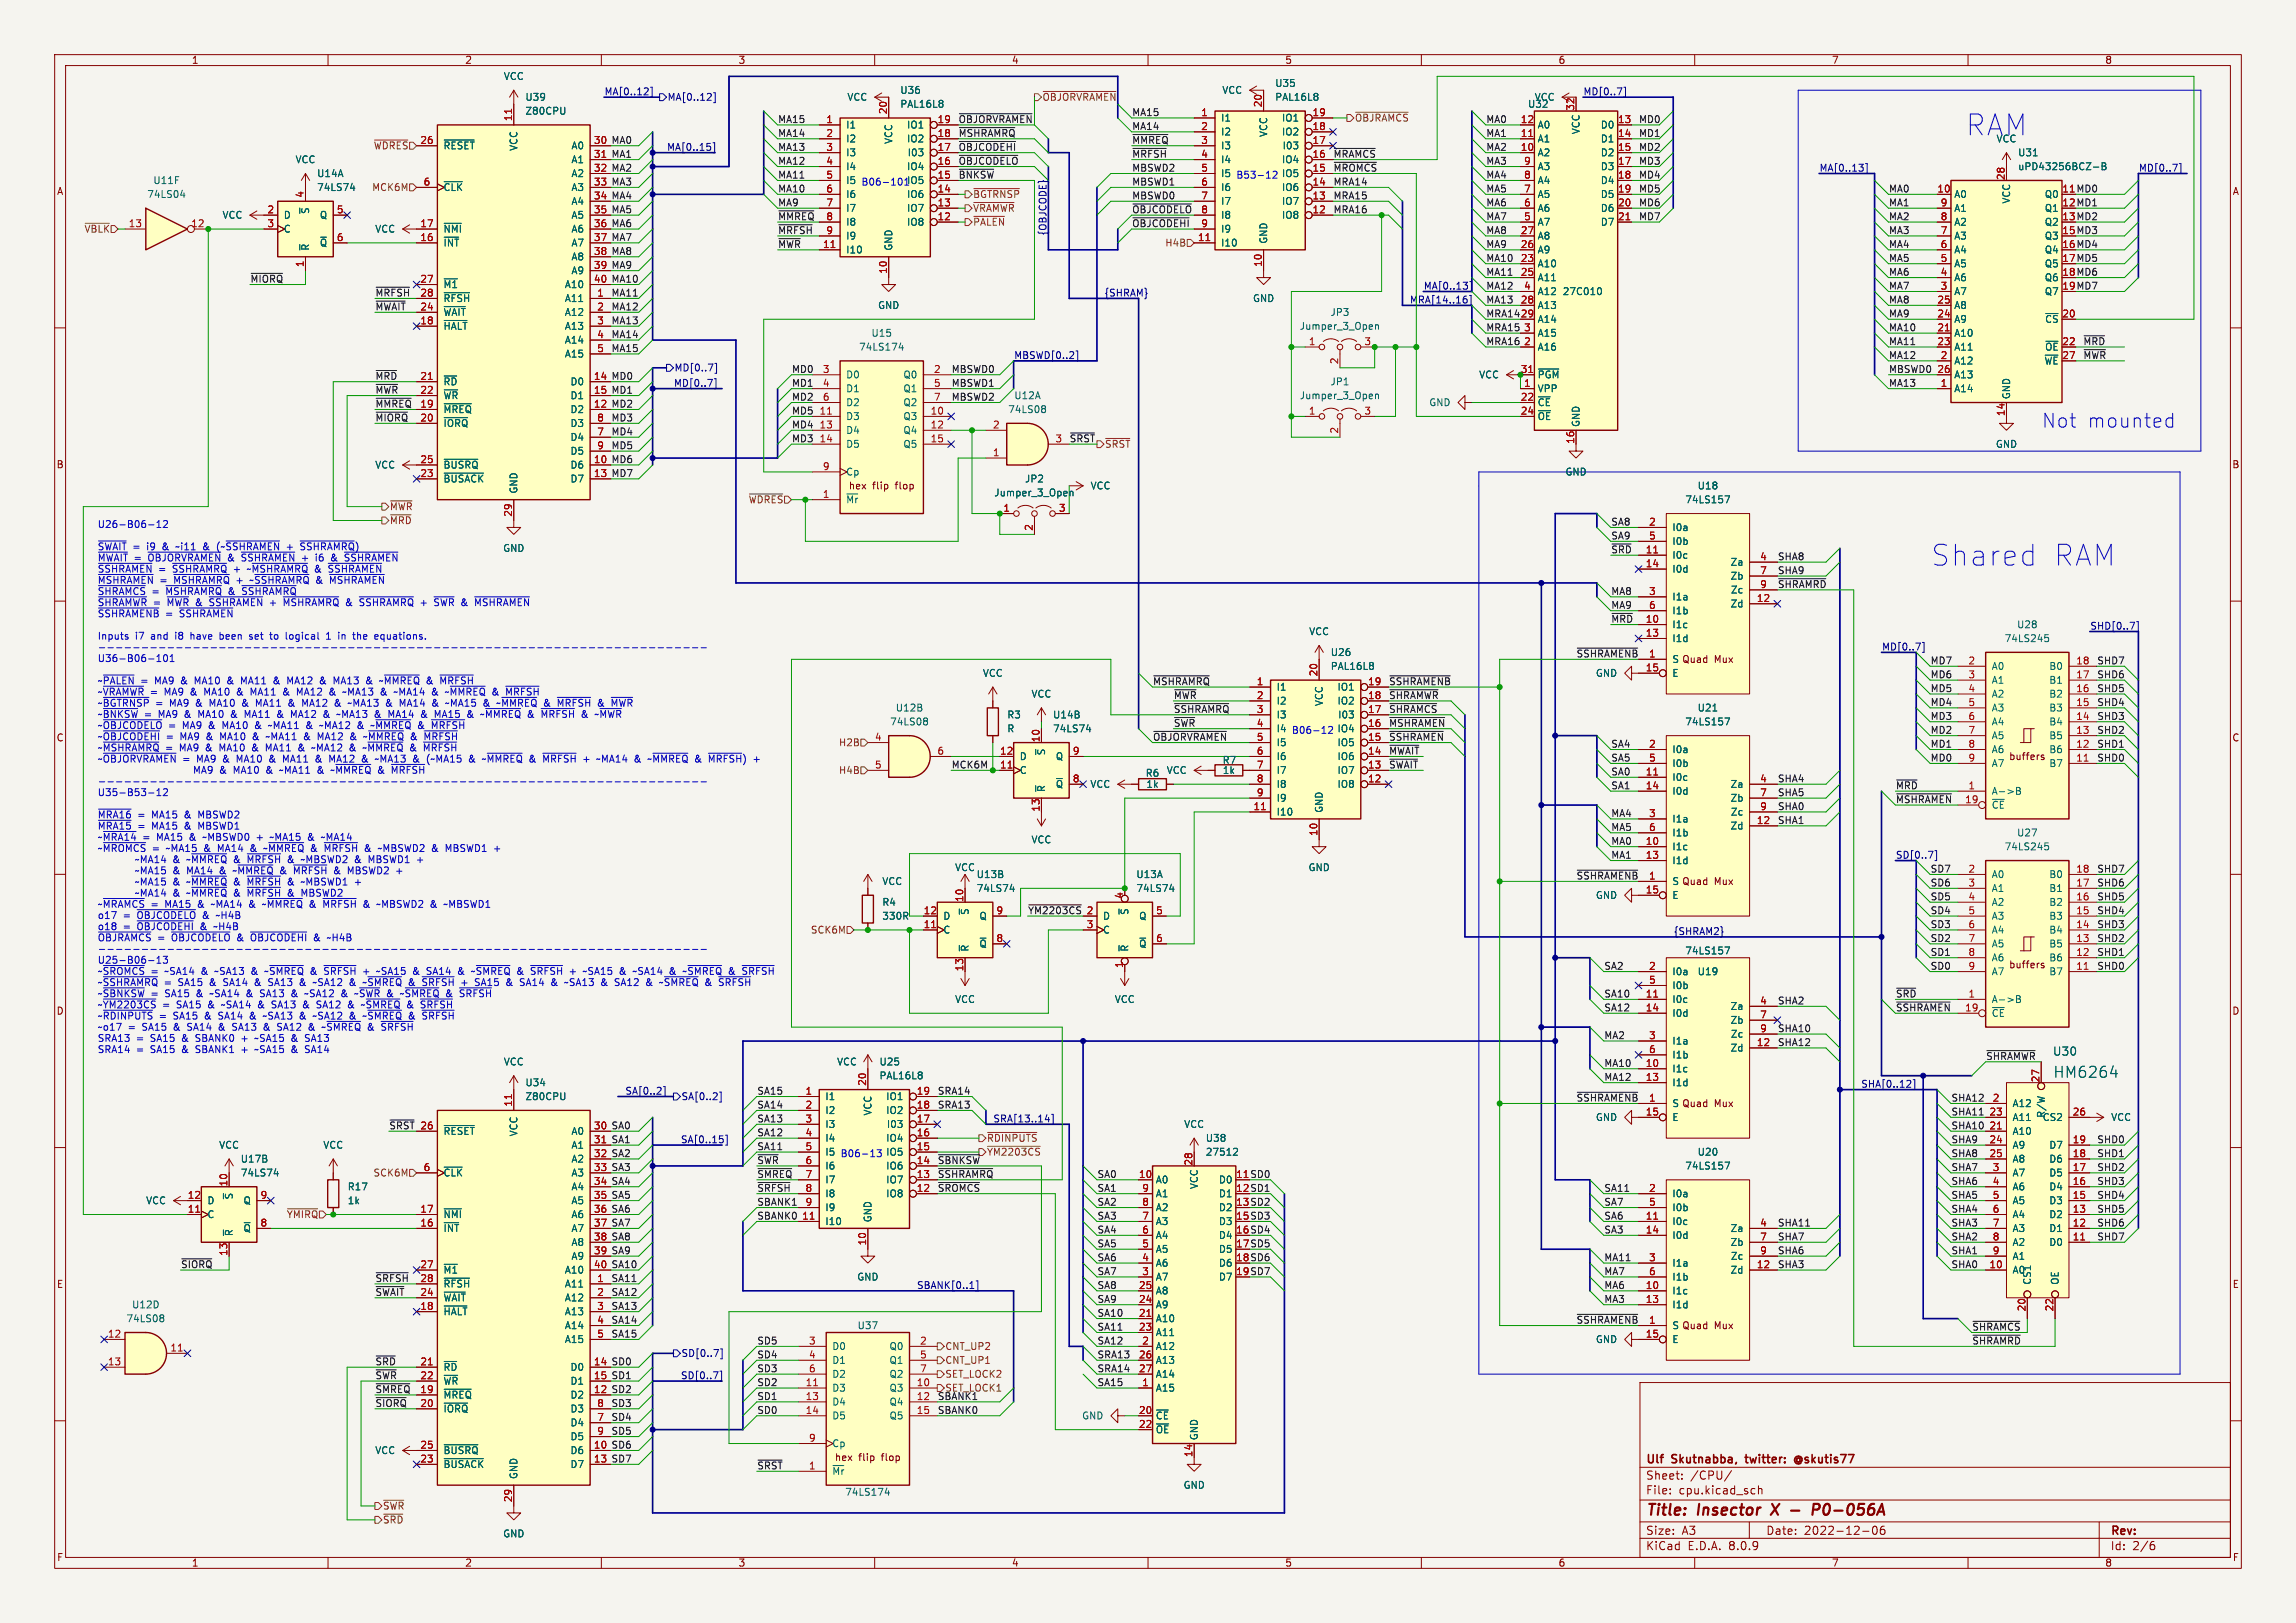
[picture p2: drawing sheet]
<svg xmlns="http://www.w3.org/2000/svg" width="420mm" height="297mm" viewBox="0 0 420 297" stroke-linecap="round" stroke-linejoin="round" font-family="sans-serif">
<defs><g id="words">
<g font-size="5.3" fill="#0000c2">
<text x="359.4" y="25.2">RAM</text>
<text x="353.1" y="103.9">Shared</text>
<text x="375.3" y="103.9">RAM</text>
</g>
<g font-size="3.5" fill="#0000c2">
<text x="373.4" y="78.5">Not</text>
<text x="381.7" y="78.5">mounted</text>
</g>
<text font-size="2.8" fill="#006464" x="375.5" y="197.4">HM6264</text>
<g font-size="2.8" fill="#840000">
<text x="301" y="277.9">Title:</text>
<text x="310.6" y="277.9">Insector</text>
<text x="325" y="277.9">X</text>
<text x="334" y="277.9">P0-056A</text>
</g>
<text font-size="2.1" fill="#006464" x="375.5" y="193.4">U30</text>
<g font-size="2.1" fill="#840000">
<text x="301" y="268.2">Ulf</text>
<text x="305.9" y="268.2">Skutnabba,</text>
<text x="320" y="268.2">twitter:</text>
<text x="329.6" y="268.2">@skutis77</text>
<text x="301" y="273.7">File:</text>
<text x="301" y="271">Sheet:</text>
<text x="307.1" y="273.7">cpu.kicad_sch</text>
<text x="309.2" y="271">/CPU/</text>
<text x="301" y="281.1">Size:</text>
<text x="307.6" y="281.1">A3</text>
<text x="323" y="281.1">Date:</text>
<text x="330" y="281.1">2022-12-06</text>
<text x="386" y="281.3">Rev:</text>
<text x="301" y="283.9">KiCad</text>
<text x="308.7" y="283.9">E.D.A.</text>
<text x="316.3" y="283.9">8.0.9</text>
<text x="386" y="283.9">Id:</text>
<text x="390.1" y="283.9">2/6</text>
</g>
<g font-size="1.8" fill="#840000">
<text x="35" y="11.9">1</text>
<text x="85" y="11.9">2</text>
<text x="135" y="11.9">3</text>
<text x="185" y="11.9">4</text>
<text x="235" y="11.9">5</text>
<text x="285" y="11.9">6</text>
<text x="335" y="11.9">7</text>
<text x="385" y="11.9">8</text>
<text x="10.3" y="35.9">A</text>
<text x="408.3" y="35.9">A</text>
<text x="377.1" y="37.8">12 MD1</text>
<text x="377.1" y="40.4">13 MD2</text>
<text x="377.1" y="42.9">15 MD3</text>
<text x="377.1" y="45.5">16 MD4</text>
<text x="377.1" y="48">17 MD5</text>
<text x="377.1" y="50.5">18 MD6</text>
<text x="377.1" y="53.1">19 MD7</text>
<text x="10.3" y="85.9">B</text>
<text x="159.6" y="89.8">flip</text>
<text x="164" y="89.8">flop</text>
<text x="408.2" y="85.9">B</text>
<text x="305.8" y="121.5">S Quad</text>
<text x="313.6" y="121.5">Mux</text>
<text x="10.3" y="135.9">C</text>
<text x="408.2" y="135.9">C</text>
<text x="367.4" y="139.3">buffers</text>
<text x="305.8" y="162.2">S Quad</text>
<text x="313.6" y="162.2">Mux</text>
<text x="367.4" y="177.4">buffers</text>
<text x="10.3" y="185.9">D</text>
<text x="408.2" y="185.9">D</text>
<text x="305.8" y="202.8">S Quad</text>
<text x="313.6" y="202.8">Mux</text>
<text x="226" y="218.2">12 SD1</text>
<text x="226" y="220.7">13 SD2</text>
<text x="226" y="223.3">15 SD3</text>
<text x="226" y="225.8">16 SD4</text>
<text x="226" y="228.3">17 SD5</text>
<text x="226" y="230.9">18 SD6</text>
<text x="226" y="233.4">19 SD7</text>
<text x="10.3" y="235.9">E</text>
<text x="408.3" y="235.9">E</text>
<text x="305.8" y="243.4">S Quad</text>
<text x="313.6" y="243.4">Mux</text>
<text x="157.1" y="267.6">flip</text>
<text x="161.4" y="267.6">flop</text>
<text x="10.3" y="285.9">F</text>
<text x="35" y="286.9">1</text>
<text x="85" y="286.9">2</text>
<text x="135" y="286.9">3</text>
<text x="185" y="286.9">4</text>
<text x="235" y="286.9">5</text>
<text x="285" y="286.9">6</text>
<text x="335" y="286.9">7</text>
<text x="385" y="286.9">8</text>
<text x="408.3" y="285.9">F</text>
</g>
<g font-size="1.8" fill="#006464">
<text x="92.1" y="14.8">VCC</text>
<text x="164.6" y="17.4">U36</text>
<text x="223.5" y="17.4">VCC</text>
<text x="233.2" y="16.1">U35</text>
<text x="96" y="18.6">U39</text>
<text x="96" y="21.2">Z80CPU</text>
<text x="154.7" y="23.7">I1</text>
<text x="154.9" y="18.6">VCC</text>
<text x="164.6" y="19.9">PAL16L8</text>
<text x="165.8" y="23.7">IO1</text>
<text x="223.3" y="22.5">I1</text>
<text x="233.2" y="18.6">PAL16L8</text>
<text x="234.4" y="22.5">IO1</text>
<text x="279.4" y="19.9">U32</text>
<text x="280.6" y="18.6">VCC</text>
<text x="281.2" y="23.7">A0</text>
<text x="292.7" y="23.7">D0</text>
<text x="81" y="27.5">~{RESET}</text>
<text x="94.8" y="27.7" transform="rotate(-90 94.8 27.7)">VCC</text>
<text x="104.4" y="27.5">A0</text>
<text x="154.7" y="26.3">I2</text>
<text x="154.7" y="28.8">I3</text>
<text x="163.4" y="26.4" transform="rotate(-90 163.4 26.4)">VCC</text>
<text x="165.8" y="26.3">IO2</text>
<text x="165.9" y="28.8">I03</text>
<text x="223.3" y="25">I2</text>
<text x="223.3" y="27.5">I3</text>
<text x="232" y="25.2" transform="rotate(-90 232 25.2)">VCC</text>
<text x="234.4" y="25">IO2</text>
<text x="234.5" y="27.5">I03</text>
<text x="281.2" y="28.8">A2</text>
<text x="281.2" y="26.3">A1</text>
<text x="289.2" y="24.7" transform="rotate(-90 289.2 24.7)">VCC</text>
<text x="292.7" y="26.3">D1</text>
<text x="292.7" y="28.8">D2</text>
<text x="365.1" y="26.3">VCC</text>
<text x="369.1" y="28.8">U31</text>
<text x="28" y="33.9">U11F</text>
<text x="54" y="30.1">VCC</text>
<text x="57.9" y="32.6">U14A</text>
<text x="57.9" y="35.2">74LS74</text>
<text x="81" y="35.2">~{CLK}</text>
<text x="104.4" y="30.1">A1</text>
<text x="104.4" y="32.6">A2</text>
<text x="104.4" y="35.2">A3</text>
<text x="154.7" y="31.3">I4</text>
<text x="154.7" y="33.9">I5</text>
<text x="165.8" y="33.9">IO5</text>
<text x="165.8" y="31.3">IO4</text>
<text x="223.3" y="30.1">I4</text>
<text x="223.3" y="32.6">I5</text>
<text x="223.3" y="35.2">I6</text>
<text x="234.4" y="35.2">IO6</text>
<text x="234.4" y="32.6">IO5</text>
<text x="234.4" y="30.1">IO4</text>
<text x="281.2" y="33.9">A4</text>
<text x="281.2" y="31.3">A3</text>
<text x="292.7" y="31.3">D3</text>
<text x="292.7" y="33.9">D4</text>
<text x="369.1" y="31.3">uPD43256BCZ-B</text>
<text x="26.8" y="36.4">74LS04</text>
<text x="40.6" y="40.2">VCC</text>
<text x="51.8" y="40.2">D</text>
<text x="56.7" y="39.3" transform="rotate(-90 56.7 39.3)">~{S}</text>
<text x="58.4" y="40.2">Q</text>
<text x="104.4" y="37.7">A4</text>
<text x="104.4" y="40.2">A5</text>
<text x="154.7" y="36.4">I6</text>
<text x="154.7" y="39">I7</text>
<text x="154.7" y="41.5">I8</text>
<text x="165.8" y="41.5">IO8</text>
<text x="165.8" y="39">IO7</text>
<text x="165.8" y="36.4">IO6</text>
<text x="223.3" y="37.7">I7</text>
<text x="223.3" y="40.2">I8</text>
<text x="234.4" y="40.2">IO8</text>
<text x="234.4" y="37.7">IO7</text>
<text x="281.2" y="41.5">A7</text>
<text x="281.2" y="39">A6</text>
<text x="281.2" y="36.4">A5</text>
<text x="292.7" y="36.4">D5</text>
<text x="292.7" y="39">D6</text>
<text x="292.7" y="41.5">D7</text>
<text x="357.4" y="36.4">A0</text>
<text x="357.4" y="41.5">A2</text>
<text x="357.4" y="39">A1</text>
<text x="367.9" y="37.4" transform="rotate(-90 367.9 37.4)">VCC</text>
<text x="373.9" y="36.4">Q0</text>
<text x="373.9" y="39">Q1</text>
<text x="373.9" y="41.5">Q2</text>
<text x="51.8" y="42.8">C</text>
<text x="56.7" y="46" transform="rotate(-90 56.7 46)">~{R}</text>
<text x="58.4" y="45.3">~{Q}</text>
<text x="68.5" y="42.8">VCC</text>
<text x="81" y="45.3">~{INT}</text>
<text x="81" y="42.8">~{NMI}</text>
<text x="104.4" y="42.8">A6</text>
<text x="104.4" y="45.3">A7</text>
<text x="104.4" y="47.9">A8</text>
<text x="154.7" y="46.6">I10</text>
<text x="154.7" y="44">I9</text>
<text x="163.4" y="46" transform="rotate(-90 163.4 46)">GND</text>
<text x="223.3" y="45.3">I10</text>
<text x="223.3" y="42.8">I9</text>
<text x="232" y="44.7" transform="rotate(-90 232 44.7)">GND</text>
<text x="281.2" y="46.6">A9</text>
<text x="281.2" y="44">A8</text>
<text x="357.4" y="46.6">A4</text>
<text x="357.4" y="44">A3</text>
<text x="373.9" y="44">Q3</text>
<text x="373.9" y="46.6">Q4</text>
<text x="81" y="52.9">~{M1}</text>
<text x="103.2" y="52.9">A10</text>
<text x="104.4" y="50.4">A9</text>
<text x="281.2" y="49.1">A10</text>
<text x="281.2" y="51.7">A11</text>
<text x="357.4" y="51.7">A6</text>
<text x="357.4" y="49.1">A5</text>
<text x="373.9" y="49.1">Q5</text>
<text x="373.9" y="51.7">Q6</text>
<text x="81" y="58">~{WAIT}</text>
<text x="81" y="55.5">~{RFSH}</text>
<text x="103.2" y="55.5">A11</text>
<text x="103.2" y="58">A12</text>
<text x="160.5" y="56.7">GND</text>
<text x="229.1" y="55.5">GND</text>
<text x="243.3" y="58">JP3</text>
<text x="281.2" y="56.7">A13</text>
<text x="281.2" y="59.3">A14</text>
<text x="281.2" y="54.2">A12</text>
<text x="285.8" y="54.2">27C010</text>
<text x="357.4" y="59.3">A9</text>
<text x="357.4" y="56.7">A8</text>
<text x="357.4" y="54.2">A7</text>
<text x="373.9" y="54.2">Q7</text>
<text x="374" y="59.3">~{CS}</text>
<text x="81" y="60.6">~{HALT}</text>
<text x="103.2" y="60.6">A13</text>
<text x="103.2" y="63.1">A14</text>
<text x="103.2" y="65.6">A15</text>
<text x="157" y="64.4">74LS174</text>
<text x="159.3" y="61.8">U15</text>
<text x="237.7" y="60.6">Jumper_3_Open</text>
<text x="281.2" y="64.4">A16</text>
<text x="281.2" y="61.8">A15</text>
<text x="357.4" y="61.8">A10</text>
<text x="357.4" y="64.4">A11</text>
<text x="374" y="64.4">~{OE}</text>
<text x="81" y="70.7">~{RD}</text>
<text x="104.3" y="70.7">D0</text>
<text x="154.7" y="69.4">D0</text>
<text x="154.7" y="72">D1</text>
<text x="165.2" y="69.4">Q0</text>
<text x="165.2" y="72">Q1</text>
<text x="243.3" y="70.7">JP1</text>
<text x="270.5" y="69.4">VCC</text>
<text x="281.2" y="72">VPP</text>
<text x="281.2" y="69.4">~{PGM}</text>
<text x="357.4" y="72">A14</text>
<text x="357.4" y="66.9">A12</text>
<text x="357.4" y="69.4">A13</text>
<text x="373.9" y="66.9">~{WE}</text>
<text x="81" y="75.8">~{MREQ}</text>
<text x="81" y="73.3">~{WR}</text>
<text x="104.3" y="75.8">D2</text>
<text x="104.3" y="73.3">D1</text>
<text x="154.7" y="77.1">D3</text>
<text x="154.7" y="74.5">D2</text>
<text x="165.2" y="77.1">Q3</text>
<text x="165.2" y="74.5">Q2</text>
<text x="184.3" y="75.8">74LS08</text>
<text x="185.4" y="73.3">U12A</text>
<text x="237.7" y="73.3">Jumper_3_Open</text>
<text x="261.3" y="74.5">GND</text>
<text x="281.2" y="74.5">~{CE}</text>
<text x="281.2" y="77.1">~{OE}</text>
<text x="367.9" y="73.2" transform="rotate(-90 367.9 73.2)">GND</text>
<text x="81" y="78.3">~{IORQ}</text>
<text x="104.3" y="80.9">D4</text>
<text x="104.3" y="78.3">D3</text>
<text x="104.3" y="83.4">D5</text>
<text x="154.7" y="79.6">D4</text>
<text x="154.7" y="82.1">D5</text>
<text x="165.2" y="79.6">Q4</text>
<text x="165.2" y="82.1">Q5</text>
<text x="289.2" y="78.2" transform="rotate(-90 289.2 78.2)">GND</text>
<text x="365" y="82.1">GND</text>
<text x="68.5" y="86">VCC</text>
<text x="81" y="88.5">~{BUSACK}</text>
<text x="81" y="86">~{BUSRQ}</text>
<text x="104.3" y="86">D6</text>
<text x="104.3" y="88.5">D7</text>
<text x="154.7" y="87.2">Cp</text>
<text x="155.2" y="89.8">hex</text>
<text x="187.4" y="88.5">JP2</text>
<text x="199.4" y="89.8">VCC</text>
<text x="286.3" y="87.2">GND</text>
<text x="310.4" y="89.8">U18</text>
<text x="94.8" y="90.4" transform="rotate(-90 94.8 90.4)">GND</text>
<text x="154.7" y="92.3">~{Mr}</text>
<text x="181.8" y="91">Jumper_3_Open</text>
<text x="308.2" y="92.3">74LS157</text>
<text x="91.9" y="101.2">GND</text>
<text x="305.8" y="97.4">I0a</text>
<text x="305.8" y="99.9">I0b</text>
<text x="305.8" y="102.5">I0c</text>
<text x="305.8" y="105">I0d</text>
<text x="316.5" y="103.7">Za</text>
<text x="316.5" y="106.3">Zb</text>
<text x="305.8" y="110.1">I1a</text>
<text x="305.8" y="112.6">I1b</text>
<text x="316.5" y="111.4">Zd</text>
<text x="316.5" y="108.8">Zc</text>
<text x="239.4" y="116.4">VCC</text>
<text x="305.8" y="115.2">I1c</text>
<text x="305.8" y="117.7">I1d</text>
<text x="366.6" y="117.7">74LS245</text>
<text x="368.9" y="115.2">U28</text>
<text x="179.7" y="124.1">VCC</text>
<text x="243.3" y="120.2">U26</text>
<text x="243.3" y="122.8">PAL16L8</text>
<text x="291.8" y="124.1">GND</text>
<text x="305.8" y="124.1">E</text>
<text x="305.8" y="121.5">S</text>
<text x="364.2" y="122.8">A0</text>
<text x="364.2" y="125.3">A1</text>
<text x="374.8" y="125.3">B1</text>
<text x="374.8" y="122.8">B0</text>
<text x="163.8" y="130.4">U12B</text>
<text x="184.2" y="131.7">R3</text>
<text x="188.6" y="127.9">VCC</text>
<text x="192.5" y="131.7">U14B</text>
<text x="233.4" y="126.6">I1</text>
<text x="233.4" y="129.1">I2</text>
<text x="233.4" y="131.7">I3</text>
<text x="242.2" y="129.3" transform="rotate(-90 242.2 129.3)">VCC</text>
<text x="244.6" y="129.1">IO2</text>
<text x="244.6" y="126.6">IO1</text>
<text x="244.7" y="131.7">I03</text>
<text x="310.4" y="130.4">U21</text>
<text x="364.2" y="127.9">A2</text>
<text x="364.2" y="130.4">A3</text>
<text x="374.8" y="130.4">B3</text>
<text x="374.8" y="127.9">B2</text>
<text x="162.7" y="132.9">74LS08</text>
<text x="184.2" y="134.2">R</text>
<text x="192.5" y="134.2">74LS74</text>
<text x="233.4" y="134.2">I4</text>
<text x="233.4" y="136.8">I5</text>
<text x="244.6" y="136.8">IO5</text>
<text x="244.6" y="134.2">IO4</text>
<text x="308.2" y="132.9">74LS157</text>
<text x="364.2" y="132.9">A4</text>
<text x="364.2" y="135.5">A5</text>
<text x="374.8" y="135.5">B5</text>
<text x="374.8" y="132.9">B4</text>
<text x="186.4" y="141.8">C</text>
<text x="186.4" y="139.3">D</text>
<text x="191.4" y="138.3" transform="rotate(-90 191.4 138.3)">~{S}</text>
<text x="193" y="139.3">Q</text>
<text x="209.5" y="142.3">R6</text>
<text x="213.3" y="141.8">VCC</text>
<text x="223.6" y="140">R7</text>
<text x="223.6" y="141.8">1k</text>
<text x="233.4" y="139.3">I6</text>
<text x="233.4" y="141.8">I7</text>
<text x="244.6" y="141.8">IO7</text>
<text x="244.6" y="139.3">IO6</text>
<text x="305.8" y="143.1">I0c</text>
<text x="305.8" y="138">I0a</text>
<text x="305.8" y="140.6">I0b</text>
<text x="364.2" y="138">A6</text>
<text x="364.2" y="140.6">A7</text>
<text x="374.8" y="140.6">B7</text>
<text x="374.8" y="138">B6</text>
<text x="191.4" y="145" transform="rotate(-90 191.4 145)">~{R}</text>
<text x="193" y="144.4">~{Q}</text>
<text x="199.4" y="144.4">VCC</text>
<text x="209.6" y="144.4">1k</text>
<text x="233.4" y="149.5">I10</text>
<text x="233.4" y="144.4">I8</text>
<text x="233.4" y="146.9">I9</text>
<text x="242.2" y="148.8" transform="rotate(-90 242.2 148.8)">GND</text>
<text x="244.6" y="144.4">IO8</text>
<text x="305.8" y="145.6">I0d</text>
<text x="316.5" y="144.4">Za</text>
<text x="316.5" y="146.9">Zb</text>
<text x="316.5" y="149.5">Zc</text>
<text x="364.2" y="145.6">A-&gt;B</text>
<text x="364.2" y="148.2">~{CE}</text>
<text x="188.6" y="154.5">VCC</text>
<text x="305.8" y="155.8">I1c</text>
<text x="305.8" y="150.7">I1a</text>
<text x="305.8" y="153.3">I1b</text>
<text x="316.5" y="152">Zd</text>
<text x="366.6" y="155.8">74LS245</text>
<text x="368.9" y="153.3">U27</text>
<text x="174.6" y="159.6">VCC</text>
<text x="178.6" y="160.9">U13B</text>
<text x="207.8" y="160.9">U13A</text>
<text x="239.3" y="159.6">GND</text>
<text x="305.8" y="158.3">I1d</text>
<text x="364.2" y="160.9">A0</text>
<text x="374.8" y="160.9">B0</text>
<text x="161.3" y="166">R4</text>
<text x="161.3" y="162.2">VCC</text>
<text x="177.4" y="167.5" transform="rotate(-90 177.4 167.5)">~{S}</text>
<text x="178.6" y="163.4">74LS74</text>
<text x="206.6" y="167.5" transform="rotate(-90 206.6 167.5)">~{S}</text>
<text x="207.8" y="163.4">74LS74</text>
<text x="291.8" y="164.7">GND</text>
<text x="305.8" y="164.7">E</text>
<text x="305.8" y="162.2">S</text>
<text x="364.2" y="163.4">A1</text>
<text x="364.2" y="166">A2</text>
<text x="374.8" y="166">B2</text>
<text x="374.8" y="163.4">B1</text>
<text x="161.3" y="168.5">330R</text>
<text x="172.5" y="171">C</text>
<text x="172.5" y="168.5">D</text>
<text x="179.1" y="173.6">~{Q}</text>
<text x="179.1" y="168.5">Q</text>
<text x="201.7" y="168.5">D</text>
<text x="201.7" y="171">C</text>
<text x="208.3" y="168.5">Q</text>
<text x="208.3" y="173.6">~{Q}</text>
<text x="364.2" y="168.5">A3</text>
<text x="364.2" y="171">A4</text>
<text x="364.2" y="173.6">A5</text>
<text x="374.8" y="173.6">B5</text>
<text x="374.8" y="171">B4</text>
<text x="374.8" y="168.5">B3</text>
<text x="177.4" y="174.2" transform="rotate(-90 177.4 174.2)">~{R}</text>
<text x="206.6" y="174.2" transform="rotate(-90 206.6 174.2)">~{R}</text>
<text x="305.8" y="178.7">I0a</text>
<text x="308.2" y="174.9">74LS157</text>
<text x="310.4" y="178.7">U19</text>
<text x="364.2" y="176.1">A6</text>
<text x="364.2" y="178.7">A7</text>
<text x="374.8" y="178.7">B7</text>
<text x="374.8" y="176.1">B6</text>
<text x="174.6" y="183.7">VCC</text>
<text x="203.8" y="183.7">VCC</text>
<text x="305.8" y="183.7">I0c</text>
<text x="305.8" y="181.2">I0b</text>
<text x="316.5" y="185">Za</text>
<text x="364.2" y="183.7">A-&gt;B</text>
<text x="305.8" y="186.3">I0d</text>
<text x="305.8" y="191.4">I1a</text>
<text x="316.5" y="187.6">Zb</text>
<text x="316.5" y="190.1">Zc</text>
<text x="364.2" y="186.3">~{CE}</text>
<text x="92.1" y="195.2">VCC</text>
<text x="153" y="195.2">VCC</text>
<text x="160.8" y="195.2">U25</text>
<text x="160.8" y="197.7">PAL16L8</text>
<text x="305.8" y="196.4">I1c</text>
<text x="305.8" y="193.9">I1b</text>
<text x="316.5" y="192.6">Zd</text>
<text x="96" y="199">U34</text>
<text x="96" y="201.5">Z80CPU</text>
<text x="150.9" y="201.5">I1</text>
<text x="162" y="201.5">IO1</text>
<text x="305.8" y="199">I1d</text>
<text x="305.8" y="202.8">S</text>
<text x="368" y="202.8">A12</text>
<text x="81" y="207.9">~{RESET}</text>
<text x="94.8" y="208" transform="rotate(-90 94.8 208)">VCC</text>
<text x="104.4" y="207.9">A0</text>
<text x="150.9" y="204.1">I2</text>
<text x="150.9" y="206.6">I3</text>
<text x="150.9" y="209.1">I4</text>
<text x="159.6" y="204.2" transform="rotate(-90 159.6 204.2)">VCC</text>
<text x="162" y="209.1">IO4</text>
<text x="162" y="204.1">IO2</text>
<text x="162.1" y="206.6">I03</text>
<text x="216.5" y="206.6">VCC</text>
<text x="220.5" y="209.1">U38</text>
<text x="291.8" y="205.3">GND</text>
<text x="305.8" y="205.3">E</text>
<text x="368" y="207.9">A10</text>
<text x="368" y="205.3">A11</text>
<text x="373.6" y="205.3">CS2</text>
<text x="374.2" y="204.7" transform="rotate(-90 374.2 204.7)">R/W</text>
<text x="386.1" y="205.3">VCC</text>
<text x="40" y="210.4">VCC</text>
<text x="43.9" y="213">U17B</text>
<text x="43.9" y="215.5">74LS74</text>
<text x="59" y="210.4">VCC</text>
<text x="81" y="215.5">~{CLK}</text>
<text x="104.4" y="210.4">A1</text>
<text x="104.4" y="213">A2</text>
<text x="104.4" y="215.5">A3</text>
<text x="150.9" y="211.7">I5</text>
<text x="150.9" y="214.2">I6</text>
<text x="162" y="214.2">IO6</text>
<text x="162" y="211.7">IO5</text>
<text x="220.5" y="211.7">27512</text>
<text x="308.2" y="214.2">74LS157</text>
<text x="310.4" y="211.7">U20</text>
<text x="368" y="210.4">A9</text>
<text x="368" y="213">A8</text>
<text x="368" y="215.5">A7</text>
<text x="374.8" y="215.5">D5</text>
<text x="374.8" y="213">D6</text>
<text x="374.8" y="210.4">D7</text>
<text x="26.6" y="220.6">VCC</text>
<text x="37.8" y="220.6">D</text>
<text x="42.8" y="219.6" transform="rotate(-90 42.8 219.6)">~{S}</text>
<text x="44.4" y="220.6">Q</text>
<text x="63.5" y="218">R17</text>
<text x="63.5" y="220.6">1k</text>
<text x="104.4" y="218">A4</text>
<text x="104.4" y="220.6">A5</text>
<text x="150.9" y="216.8">I7</text>
<text x="150.9" y="219.3">I8</text>
<text x="150.9" y="221.8">I9</text>
<text x="162" y="219.3">IO8</text>
<text x="162" y="216.8">IO7</text>
<text x="211.3" y="216.8">A0</text>
<text x="211.3" y="221.8">A2</text>
<text x="211.3" y="219.3">A1</text>
<text x="219.3" y="217.7" transform="rotate(-90 219.3 217.7)">VCC</text>
<text x="222.9" y="216.8">D0</text>
<text x="222.9" y="219.3">D1</text>
<text x="222.9" y="221.8">D2</text>
<text x="305.8" y="219.3">I0a</text>
<text x="305.8" y="221.8">I0b</text>
<text x="368" y="218">A6</text>
<text x="368" y="220.6">A5</text>
<text x="374.8" y="220.6">D3</text>
<text x="374.8" y="218">D4</text>
<text x="37.8" y="223.1">C</text>
<text x="42.8" y="226.3" transform="rotate(-90 42.8 226.3)">~{R}</text>
<text x="44.4" y="225.7">~{Q}</text>
<text x="81" y="225.7">~{INT}</text>
<text x="81" y="223.1">~{NMI}</text>
<text x="104.4" y="223.1">A6</text>
<text x="104.4" y="225.7">A7</text>
<text x="150.9" y="224.4">I10</text>
<text x="159.6" y="223.8" transform="rotate(-90 159.6 223.8)">GND</text>
<text x="211.3" y="226.9">A4</text>
<text x="211.3" y="224.4">A3</text>
<text x="222.9" y="224.4">D3</text>
<text x="222.9" y="226.9">D4</text>
<text x="305.8" y="224.4">I0c</text>
<text x="305.8" y="226.9">I0d</text>
<text x="316.5" y="225.7">Za</text>
<text x="368" y="223.1">A4</text>
<text x="368" y="225.7">A3</text>
<text x="374.8" y="225.7">D1</text>
<text x="374.8" y="223.1">D2</text>
<text x="81" y="233.3">~{M1}</text>
<text x="103.2" y="233.3">A10</text>
<text x="104.4" y="228.2">A8</text>
<text x="104.4" y="230.7">A9</text>
<text x="211.3" y="232">A6</text>
<text x="211.3" y="229.5">A5</text>
<text x="222.9" y="229.5">D5</text>
<text x="222.9" y="232">D6</text>
<text x="305.8" y="232">I1a</text>
<text x="316.5" y="233.3">Zd</text>
<text x="316.5" y="228.2">Zb</text>
<text x="316.5" y="230.7">Zc</text>
<text x="368" y="233.3">A0</text>
<text x="368" y="228.2">A2</text>
<text x="368" y="230.7">A1</text>
<text x="374.8" y="228.2">D0</text>
<text x="24.1" y="239.6">U12D</text>
<text x="81" y="238.4">~{WAIT}</text>
<text x="81" y="235.8">~{RFSH}</text>
<text x="103.2" y="235.8">A11</text>
<text x="103.2" y="238.4">A12</text>
<text x="156.7" y="234.5">GND</text>
<text x="211.3" y="239.6">A9</text>
<text x="211.3" y="237.1">A8</text>
<text x="211.3" y="234.5">A7</text>
<text x="222.9" y="234.5">D7</text>
<text x="305.8" y="237.1">I1c</text>
<text x="305.8" y="239.6">I1d</text>
<text x="305.8" y="234.5">I1b</text>
<text x="371.7" y="235.2" transform="rotate(-90 371.7 235.2)">CS1</text>
<text x="376.8" y="235.2" transform="rotate(-90 376.8 235.2)">OE</text>
<text x="23" y="242.2">74LS08</text>
<text x="81" y="240.9">~{HALT}</text>
<text x="103.2" y="240.9">A13</text>
<text x="103.2" y="243.4">A14</text>
<text x="103.2" y="246">A15</text>
<text x="156.8" y="243.4">U37</text>
<text x="211.3" y="242.2">A10</text>
<text x="211.3" y="244.7">A11</text>
<text x="291.8" y="246">GND</text>
<text x="305.8" y="246">E</text>
<text x="305.8" y="243.4">S</text>
<text x="81" y="251.1">~{RD}</text>
<text x="104.3" y="251.1">D0</text>
<text x="152.1" y="247.2">D0</text>
<text x="152.1" y="249.8">D1</text>
<text x="162.6" y="247.2">Q0</text>
<text x="162.6" y="249.8">Q1</text>
<text x="211.3" y="247.2">A12</text>
<text x="211.3" y="249.8">A13</text>
<text x="81" y="256.1">~{MREQ}</text>
<text x="81" y="253.6">~{WR}</text>
<text x="104.3" y="256.1">D2</text>
<text x="104.3" y="253.6">D1</text>
<text x="152.1" y="254.9">D3</text>
<text x="152.1" y="257.4">D4</text>
<text x="152.1" y="252.3">D2</text>
<text x="162.6" y="254.9">Q3</text>
<text x="162.6" y="257.4">Q4</text>
<text x="162.6" y="252.3">Q2</text>
<text x="211.3" y="254.9">A15</text>
<text x="211.3" y="252.3">A14</text>
<text x="81" y="258.7">~{IORQ}</text>
<text x="104.3" y="261.2">D4</text>
<text x="104.3" y="258.7">D3</text>
<text x="104.3" y="263.8">D5</text>
<text x="152.1" y="259.9">D5</text>
<text x="162.6" y="259.9">Q5</text>
<text x="197.8" y="259.9">GND</text>
<text x="211.3" y="259.9">~{CE}</text>
<text x="211.3" y="262.5">~{OE}</text>
<text x="219.3" y="263.7" transform="rotate(-90 219.3 263.7)">GND</text>
<text x="68.5" y="266.3">VCC</text>
<text x="81" y="268.8">~{BUSACK}</text>
<text x="81" y="266.3">~{BUSRQ}</text>
<text x="104.3" y="266.3">D6</text>
<text x="104.3" y="268.8">D7</text>
<text x="152.1" y="265">Cp</text>
<text x="152.6" y="267.6">hex</text>
<text x="94.8" y="270.8" transform="rotate(-90 94.8 270.8)">GND</text>
<text x="152.1" y="270.1">~{Mr}</text>
<text x="154.5" y="273.9">74LS174</text>
<text x="216.4" y="272.6">GND</text>
<text x="91.9" y="281.5">GND</text>
</g>
<g font-size="1.8" fill="#000084">
<text x="110.5" y="17.5">MA[0..12]</text>
<text x="289.6" y="17.5">MD[0..7]</text>
<text x="122" y="18.6">MA[0..12]</text>
<text x="121.9" y="27.7">MA[0..15]</text>
<text x="332.7" y="31.5">MA[0..13]</text>
<text x="391.2" y="31.5">MD[0..7]</text>
<text x="191.5" y="43.2" transform="rotate(-90 191.5 43.2)">{OBJCODE}</text>
<text x="260.3" y="53.1">MA[0..13]</text>
<text x="201.9" y="54.3">{SHRAM}</text>
<text x="257.8" y="55.6">MRA[14..16]</text>
<text x="185.4" y="65.8">MBSWD[0..2]</text>
<text x="123.2" y="70.9">MD[0..7]</text>
<text x="123.3" y="68.2">MD[0..7]</text>
<text x="344.2" y="119.1">MD[0..7]</text>
<text x="382.3" y="115.3">SHD[0..7]</text>
<text x="346.7" y="157.2">SD[0..7]</text>
<text x="306.1" y="171.2">{SHRAM2}</text>
<text x="114.3" y="200.4">SA[0..2]</text>
<text x="124.6" y="201.5">SA[0..2]</text>
<text x="340.4" y="199.1">SHA[0..12]</text>
<text x="124.5" y="209.3">SA[0..15]</text>
<text x="181.6" y="205.5">SRA[13..14]</text>
<text x="167.6" y="236">SBANK[0..1]</text>
<text x="124.6" y="248.5">SD[0..7]</text>
<text x="124.5" y="252.5">SD[0..7]</text>
</g>
<g font-size="1.8" fill="#a90000">
<text x="93.7" y="22.3" transform="rotate(-90 93.7 22.3)">11</text>
<text x="151.1" y="22.6">1</text>
<text x="162.3" y="21" transform="rotate(-90 162.3 21)">20</text>
<text x="171.4" y="22.6">19</text>
<text x="219.6" y="21.3">1</text>
<text x="219.6" y="23.9">2</text>
<text x="230.9" y="19.7" transform="rotate(-90 230.9 19.7)">20</text>
<text x="240" y="23.9">18</text>
<text x="240" y="21.3">19</text>
<text x="278.1" y="22.6">12</text>
<text x="288" y="20.4" transform="rotate(-90 288 20.4)">32</text>
<text x="295.9" y="22.6">13</text>
<text x="76.8" y="26.4">26</text>
<text x="108.5" y="26.4">30</text>
<text x="108.5" y="29">31</text>
<text x="151.1" y="25.1">2</text>
<text x="151.1" y="27.7">3</text>
<text x="171.4" y="27.7">17</text>
<text x="171.4" y="25.1">18</text>
<text x="219.6" y="26.4">3</text>
<text x="219.6" y="29">4</text>
<text x="240" y="29">16</text>
<text x="240" y="26.4">17</text>
<text x="278.1" y="27.7">10</text>
<text x="278.1" y="25.1">11</text>
<text x="295.9" y="25.1">14</text>
<text x="295.9" y="27.7">15</text>
<text x="77.4" y="34">6</text>
<text x="108.5" y="31.5">32</text>
<text x="108.5" y="34">33</text>
<text x="151.1" y="30.2">4</text>
<text x="151.1" y="32.8">5</text>
<text x="151.1" y="35.3">6</text>
<text x="171.4" y="35.3">14</text>
<text x="171.4" y="32.8">15</text>
<text x="171.4" y="30.2">16</text>
<text x="219.6" y="31.5">5</text>
<text x="219.6" y="34">6</text>
<text x="240" y="34">14</text>
<text x="240" y="31.5">15</text>
<text x="278.7" y="35.3">7</text>
<text x="278.7" y="32.8">8</text>
<text x="278.7" y="30.2">9</text>
<text x="295.9" y="30.2">17</text>
<text x="295.9" y="32.8">18</text>
<text x="295.9" y="35.3">19</text>
<text x="354.3" y="35.3">10</text>
<text x="366.8" y="33.1" transform="rotate(-90 366.8 33.1)">28</text>
<text x="377.1" y="35.3">11 MD0</text>
<text x="377.1" y="35.3">11</text>
<text x="23.5" y="41.7">13</text>
<text x="34.9" y="41.7">12</text>
<text x="48.8" y="39.1">2</text>
<text x="48.8" y="41.7">3</text>
<text x="55.6" y="36.3" transform="rotate(-90 55.6 36.3)">4</text>
<text x="61.5" y="39.1">5</text>
<text x="76.8" y="41.7">17</text>
<text x="108.5" y="36.6">34</text>
<text x="108.5" y="39.1">35</text>
<text x="108.5" y="41.7">36</text>
<text x="151.1" y="37.8">7</text>
<text x="151.1" y="40.4">8</text>
<text x="171.4" y="40.4">12</text>
<text x="171.4" y="37.8">13</text>
<text x="219.6" y="36.6">7</text>
<text x="219.6" y="39.1">8</text>
<text x="219.6" y="41.7">9</text>
<text x="240" y="39.1">12</text>
<text x="240" y="36.6">13</text>
<text x="278.7" y="40.4">5</text>
<text x="278.7" y="37.8">6</text>
<text x="295.9" y="37.8">20</text>
<text x="295.9" y="40.4">21</text>
<text x="354.9" y="40.4">8</text>
<text x="354.9" y="37.8">9</text>
<text x="377.1" y="37.8">12</text>
<text x="377.1" y="40.4">13</text>
<text x="61.5" y="44.2">6</text>
<text x="76.8" y="44.2">16</text>
<text x="108.5" y="44.2">37</text>
<text x="108.5" y="46.7">38</text>
<text x="150.5" y="45.5">11</text>
<text x="151.1" y="42.9">9</text>
<text x="219" y="44.2">11</text>
<text x="278.1" y="45.5">26</text>
<text x="278.1" y="42.9">27</text>
<text x="354.9" y="45.5">6</text>
<text x="354.9" y="42.9">7</text>
<text x="377.1" y="42.9">15</text>
<text x="377.1" y="45.5">16</text>
<text x="55.6" y="49" transform="rotate(-90 55.6 49)">1</text>
<text x="76.8" y="51.8">27</text>
<text x="108.5" y="49.3">39</text>
<text x="108.5" y="51.8">40</text>
<text x="162.3" y="50.2" transform="rotate(-90 162.3 50.2)">10</text>
<text x="230.9" y="48.9" transform="rotate(-90 230.9 48.9)">10</text>
<text x="278.1" y="48">23</text>
<text x="278.1" y="50.5">25</text>
<text x="278.7" y="53.1">4</text>
<text x="354.9" y="53.1">3</text>
<text x="354.9" y="50.5">4</text>
<text x="354.9" y="48">5</text>
<text x="377.1" y="48">17</text>
<text x="377.1" y="50.5">18</text>
<text x="377.1" y="53.1">19</text>
<text x="76.8" y="59.4">18</text>
<text x="76.8" y="56.9">24</text>
<text x="76.8" y="54.4">28</text>
<text x="109.1" y="54.4">1</text>
<text x="109.1" y="56.9">2</text>
<text x="109.1" y="59.4">3</text>
<text x="278.1" y="55.6">28</text>
<text x="278.1" y="58.2">29</text>
<text x="354.3" y="58.2">24</text>
<text x="354.3" y="55.6">25</text>
<text x="377.1" y="58.2">20</text>
<text x="109.1" y="62">4</text>
<text x="109.1" y="64.5">5</text>
<text x="239.3" y="63.2">1</text>
<text x="249.5" y="63.2">3</text>
<text x="278.7" y="63.2">2</text>
<text x="278.7" y="60.7">3</text>
<text x="354.3" y="60.7">21</text>
<text x="354.3" y="63.2">23</text>
<text x="354.9" y="65.8">2</text>
<text x="377.1" y="63.2">22</text>
<text x="377.1" y="65.8">27</text>
<text x="76.8" y="69.6">21</text>
<text x="108.5" y="69.6">14</text>
<text x="150.4" y="68.3">3</text>
<text x="150.4" y="70.9">4</text>
<text x="170.7" y="68.3">2</text>
<text x="170.7" y="70.9">5</text>
<text x="244.9" y="66.7" transform="rotate(-90 244.9 66.7)">2</text>
<text x="278.1" y="68.3">31</text>
<text x="278.7" y="70.9">1</text>
<text x="354.3" y="68.3">26</text>
<text x="354.9" y="70.9">1</text>
<text x="76.8" y="72.1">22</text>
<text x="76.8" y="74.7">19</text>
<text x="76.8" y="77.2">20</text>
<text x="108.5" y="74.7">12</text>
<text x="108.5" y="72.1">15</text>
<text x="109.1" y="77.2">8</text>
<text x="149.8" y="75.9">11</text>
<text x="150.4" y="73.4">6</text>
<text x="170.1" y="75.9">10</text>
<text x="170.7" y="73.4">7</text>
<text x="239.3" y="75.9">1</text>
<text x="249.5" y="75.9">3</text>
<text x="278.1" y="73.4">22</text>
<text x="278.1" y="75.9">24</text>
<text x="366.8" y="76.2" transform="rotate(-90 366.8 76.2)">14</text>
<text x="109.1" y="79.8">7</text>
<text x="109.1" y="82.3">9</text>
<text x="149.8" y="78.5">13</text>
<text x="149.8" y="81">14</text>
<text x="170.1" y="78.5">12</text>
<text x="170.1" y="81">15</text>
<text x="181.5" y="83.6">1</text>
<text x="181.5" y="78.5">2</text>
<text x="193" y="81">3</text>
<text x="244.9" y="79.4" transform="rotate(-90 244.9 79.4)">2</text>
<text x="288" y="81.3" transform="rotate(-90 288 81.3)">16</text>
<text x="76.8" y="87.4">23</text>
<text x="76.8" y="84.8">25</text>
<text x="108.5" y="84.8">10</text>
<text x="108.5" y="87.4">13</text>
<text x="150.4" y="86.1">9</text>
<text x="93.7" y="94.7" transform="rotate(-90 93.7 94.7)">29</text>
<text x="150.4" y="91.2">1</text>
<text x="183.4" y="93.7">1</text>
<text x="193.6" y="93.7">3</text>
<text x="189" y="97.2" transform="rotate(-90 189 97.2)">2</text>
<text x="300.9" y="101.3">11</text>
<text x="301.6" y="96.3">2</text>
<text x="301.6" y="98.8">5</text>
<text x="300.9" y="103.9">14</text>
<text x="321.9" y="102.6">4</text>
<text x="321.9" y="105.2">7</text>
<text x="321.9" y="107.7">9</text>
<text x="301.6" y="109">3</text>
<text x="301.6" y="111.5">6</text>
<text x="321.3" y="110.2">12</text>
<text x="300.9" y="116.6">13</text>
<text x="300.9" y="114">10</text>
<text x="229.8" y="125.5">1</text>
<text x="241" y="123.9" transform="rotate(-90 241 123.9)">20</text>
<text x="250.1" y="125.5">19</text>
<text x="300.9" y="122.9">15</text>
<text x="301.6" y="120.4">1</text>
<text x="360" y="121.7">2</text>
<text x="360" y="124.2">3</text>
<text x="379.7" y="124.2">17</text>
<text x="379.7" y="121.7">18</text>
<text x="229.8" y="128">2</text>
<text x="229.8" y="130.6">3</text>
<text x="250.1" y="130.6">17</text>
<text x="250.1" y="128">18</text>
<text x="360" y="126.7">4</text>
<text x="360" y="129.3">5</text>
<text x="360" y="131.8">6</text>
<text x="379.7" y="131.8">14</text>
<text x="379.7" y="129.3">15</text>
<text x="379.7" y="126.7">16</text>
<text x="159.9" y="135.6">4</text>
<text x="190.2" y="135.9" transform="rotate(-90 190.2 135.9)">10</text>
<text x="229.8" y="133.1">4</text>
<text x="229.8" y="135.6">5</text>
<text x="250.1" y="135.6">15</text>
<text x="250.1" y="133.1">16</text>
<text x="301.6" y="136.9">2</text>
<text x="360" y="134.4">7</text>
<text x="360" y="136.9">8</text>
<text x="379.7" y="136.9">12</text>
<text x="379.7" y="134.4">13</text>
<text x="159.9" y="140.7">5</text>
<text x="171.4" y="138.2">6</text>
<text x="182.8" y="140.7">11</text>
<text x="182.8" y="138.2">12</text>
<text x="196.1" y="143.3">8</text>
<text x="196.1" y="138.2">9</text>
<text x="229.8" y="138.2">6</text>
<text x="229.8" y="140.7">7</text>
<text x="229.8" y="143.3">8</text>
<text x="250.1" y="143.3">12</text>
<text x="250.1" y="140.7">13</text>
<text x="250.1" y="138.2">14</text>
<text x="300.9" y="142">11</text>
<text x="301.6" y="139.4">5</text>
<text x="321.9" y="143.3">4</text>
<text x="360" y="139.4">9</text>
<text x="379.7" y="139.4">11</text>
<text x="190.2" y="148.6" transform="rotate(-90 190.2 148.6)">13</text>
<text x="229.2" y="148.3">11</text>
<text x="229.8" y="145.8">9</text>
<text x="300.9" y="144.5">14</text>
<text x="301.6" y="149.6">3</text>
<text x="321.9" y="145.8">7</text>
<text x="321.9" y="148.3">9</text>
<text x="360" y="144.5">1</text>
<text x="241" y="153.1" transform="rotate(-90 241 153.1)">10</text>
<text x="300.9" y="154.7">10</text>
<text x="301.6" y="152.1">6</text>
<text x="321.3" y="150.9">12</text>
<text x="300.9" y="157.2">13</text>
<text x="301.6" y="161">1</text>
<text x="360" y="159.8">2</text>
<text x="379.7" y="159.8">18</text>
<text x="168.9" y="167.4">12</text>
<text x="176.3" y="165.1" transform="rotate(-90 176.3 165.1)">10</text>
<text x="182.2" y="167.4">9</text>
<text x="198.7" y="167.4">2</text>
<text x="205.5" y="164.5" transform="rotate(-90 205.5 164.5)">4</text>
<text x="211.4" y="167.4">5</text>
<text x="300.9" y="163.6">15</text>
<text x="360" y="162.3">3</text>
<text x="360" y="164.8">4</text>
<text x="360" y="167.4">5</text>
<text x="379.7" y="167.4">15</text>
<text x="379.7" y="164.8">16</text>
<text x="379.7" y="162.3">17</text>
<text x="168.9" y="169.9">11</text>
<text x="182.2" y="172.5">8</text>
<text x="198.7" y="169.9">3</text>
<text x="211.4" y="172.5">6</text>
<text x="360" y="169.9">6</text>
<text x="360" y="172.5">7</text>
<text x="379.7" y="172.5">13</text>
<text x="379.7" y="169.9">14</text>
<text x="176.3" y="177.8" transform="rotate(-90 176.3 177.8)">13</text>
<text x="205.5" y="177.2" transform="rotate(-90 205.5 177.2)">1</text>
<text x="301.6" y="177.5">2</text>
<text x="360" y="175">8</text>
<text x="360" y="177.5">9</text>
<text x="379.7" y="177.5">11</text>
<text x="379.7" y="175">12</text>
<text x="300.9" y="182.6">11</text>
<text x="300.9" y="185.2">14</text>
<text x="301.6" y="180.1">5</text>
<text x="321.9" y="183.9">4</text>
<text x="360" y="182.6">1</text>
<text x="301.6" y="190.2">3</text>
<text x="321.3" y="191.5">12</text>
<text x="321.9" y="186.4">7</text>
<text x="321.9" y="189">9</text>
<text x="300.9" y="195.3">10</text>
<text x="300.9" y="197.9">13</text>
<text x="301.6" y="192.8">6</text>
<text x="93.7" y="202.6" transform="rotate(-90 93.7 202.6)">11</text>
<text x="147.2" y="200.4">1</text>
<text x="147.2" y="202.9">2</text>
<text x="158.5" y="198.8" transform="rotate(-90 158.5 198.8)">20</text>
<text x="167.6" y="202.9">18</text>
<text x="167.6" y="200.4">19</text>
<text x="301.6" y="201.7">1</text>
<text x="364.4" y="201.7">2</text>
<text x="373.1" y="198.2" transform="rotate(-90 373.1 198.2)">27</text>
<text x="76.8" y="206.8">26</text>
<text x="108.5" y="206.8">30</text>
<text x="108.5" y="209.3">31</text>
<text x="147.2" y="205.5">3</text>
<text x="147.2" y="208">4</text>
<text x="167.6" y="208">16</text>
<text x="167.6" y="205.5">17</text>
<text x="300.9" y="204.2">15</text>
<text x="363.8" y="206.8">21</text>
<text x="363.8" y="204.2">23</text>
<text x="363.8" y="209.3">24</text>
<text x="379.1" y="209.3">19</text>
<text x="379.1" y="204.2">26</text>
<text x="77.4" y="214.4">6</text>
<text x="108.5" y="211.8">32</text>
<text x="108.5" y="214.4">33</text>
<text x="147.2" y="210.6">5</text>
<text x="147.2" y="213.1">6</text>
<text x="147.2" y="215.6">7</text>
<text x="167.6" y="215.6">13</text>
<text x="167.6" y="213.1">14</text>
<text x="167.6" y="210.6">15</text>
<text x="208.2" y="215.6">10</text>
<text x="218.2" y="213.4" transform="rotate(-90 218.2 213.4)">28</text>
<text x="226" y="215.6">11 SD0</text>
<text x="226" y="215.6">11</text>
<text x="363.8" y="211.8">25</text>
<text x="364.4" y="214.4">3</text>
<text x="379.1" y="214.4">17</text>
<text x="379.1" y="211.8">18</text>
<text x="34.2" y="222">11</text>
<text x="34.2" y="219.5">12</text>
<text x="41.7" y="217.2" transform="rotate(-90 41.7 217.2)">10</text>
<text x="47.6" y="219.5">9</text>
<text x="76.8" y="222">17</text>
<text x="108.5" y="216.9">34</text>
<text x="108.5" y="219.5">35</text>
<text x="108.5" y="222">36</text>
<text x="147.2" y="220.7">9</text>
<text x="147.2" y="218.2">8</text>
<text x="167.6" y="218.2">12</text>
<text x="208.8" y="220.7">8</text>
<text x="208.8" y="218.2">9</text>
<text x="226" y="218.2">12</text>
<text x="226" y="220.7">13</text>
<text x="301.6" y="218.2">2</text>
<text x="301.6" y="220.7">5</text>
<text x="364.4" y="216.9">4</text>
<text x="364.4" y="219.5">5</text>
<text x="364.4" y="222">6</text>
<text x="379.1" y="222">13</text>
<text x="379.1" y="219.5">15</text>
<text x="379.1" y="216.9">16</text>
<text x="47.6" y="224.5">8</text>
<text x="76.8" y="224.5">16</text>
<text x="108.5" y="224.5">37</text>
<text x="108.5" y="227.1">38</text>
<text x="146.6" y="223.3">11</text>
<text x="208.8" y="225.8">6</text>
<text x="208.8" y="223.3">7</text>
<text x="226" y="223.3">15</text>
<text x="226" y="225.8">16</text>
<text x="300.9" y="223.3">11</text>
<text x="300.9" y="225.8">14</text>
<text x="321.9" y="224.5">4</text>
<text x="321.9" y="227.1">7</text>
<text x="364.4" y="224.5">7</text>
<text x="364.4" y="227.1">8</text>
<text x="379.1" y="227.1">11</text>
<text x="379.1" y="224.5">12</text>
<text x="41.7" y="229.9" transform="rotate(-90 41.7 229.9)">13</text>
<text x="76.8" y="232.2">27</text>
<text x="108.5" y="229.6">39</text>
<text x="108.5" y="232.2">40</text>
<text x="158.5" y="228" transform="rotate(-90 158.5 228)">10</text>
<text x="208.8" y="233.4">3</text>
<text x="208.8" y="230.9">4</text>
<text x="208.8" y="228.3">5</text>
<text x="226" y="228.3">17</text>
<text x="226" y="230.9">18</text>
<text x="226" y="233.4">19</text>
<text x="301.6" y="230.9">3</text>
<text x="301.6" y="233.4">6</text>
<text x="321.3" y="232.2">12</text>
<text x="321.9" y="229.6">9</text>
<text x="363.8" y="232.2">10</text>
<text x="364.4" y="229.6">9</text>
<text x="76.8" y="239.8">18</text>
<text x="76.8" y="237.2">24</text>
<text x="76.8" y="234.7">28</text>
<text x="109.1" y="234.7">1</text>
<text x="109.1" y="237.2">2</text>
<text x="109.1" y="239.8">3</text>
<text x="208.2" y="238.5">24</text>
<text x="208.2" y="236">25</text>
<text x="300.9" y="236">10</text>
<text x="300.9" y="238.5">13</text>
<text x="19.6" y="244.9">12</text>
<text x="109.1" y="242.3">4</text>
<text x="109.1" y="244.9">5</text>
<text x="208.2" y="241">21</text>
<text x="208.2" y="243.6">23</text>
<text x="300.9" y="244.9">15</text>
<text x="301.6" y="242.3">1</text>
<text x="370.6" y="240.1" transform="rotate(-90 370.6 240.1)">20</text>
<text x="375.7" y="240.1" transform="rotate(-90 375.7 240.1)">22</text>
<text x="19.6" y="249.9">13</text>
<text x="31.1" y="247.4">11</text>
<text x="76.8" y="249.9">21</text>
<text x="108.5" y="249.9">14</text>
<text x="147.9" y="246.1">3</text>
<text x="147.9" y="248.7">4</text>
<text x="147.9" y="251.2">6</text>
<text x="168.2" y="246.1">2</text>
<text x="168.2" y="248.7">5</text>
<text x="168.2" y="251.2">7</text>
<text x="208.2" y="248.7">26</text>
<text x="208.2" y="251.2">27</text>
<text x="208.8" y="246.1">2</text>
<text x="76.8" y="252.5">22</text>
<text x="76.8" y="255">19</text>
<text x="76.8" y="257.6">20</text>
<text x="108.5" y="255">12</text>
<text x="108.5" y="252.5">15</text>
<text x="109.1" y="257.6">8</text>
<text x="147.3" y="253.7">11</text>
<text x="147.3" y="256.3">13</text>
<text x="167.6" y="253.7">10</text>
<text x="167.6" y="256.3">12</text>
<text x="208.8" y="253.7">1</text>
<text x="109.1" y="260.1">7</text>
<text x="109.1" y="262.6">9</text>
<text x="147.3" y="258.8">14</text>
<text x="147.9" y="263.9">9</text>
<text x="167.6" y="258.8">15</text>
<text x="208.2" y="258.8">20</text>
<text x="208.2" y="261.4">22</text>
<text x="76.8" y="267.7">23</text>
<text x="76.8" y="265.2">25</text>
<text x="108.5" y="265.2">10</text>
<text x="108.5" y="267.7">13</text>
<text x="147.9" y="269">1</text>
<text x="218.2" y="266.7" transform="rotate(-90 218.2 266.7)">14</text>
<text x="93.7" y="275" transform="rotate(-90 93.7 275)">29</text>
</g>
<g font-size="1.8" fill="#0f0f0f">
<text x="142.2" y="22.6">MA15</text>
<text x="175.3" y="22.6">~{OBJORVRAMEN}</text>
<text x="207" y="23.9">MA14</text>
<text x="207" y="21.3">MA15</text>
<text x="271.8" y="22.6">MA0</text>
<text x="299.7" y="22.6">MD0</text>
<text x="111.8" y="26.4">MA0</text>
<text x="111.8" y="28.9">MA1</text>
<text x="142.2" y="25.1">MA14</text>
<text x="142.2" y="27.7">MA13</text>
<text x="175.3" y="25.1">~{MSHRAMRQ}</text>
<text x="175.3" y="27.7">~{OBJCODEHI}</text>
<text x="207" y="28.9">~{MRFSH}</text>
<text x="207" y="26.4">~{MMREQ}</text>
<text x="243.8" y="28.9">~{MRAMCS}</text>
<text x="271.8" y="25.1">MA1</text>
<text x="271.8" y="27.7">MA2</text>
<text x="299.7" y="25.1">MD1</text>
<text x="299.7" y="27.7">MD2</text>
<text x="111.8" y="31.5">MA2</text>
<text x="111.8" y="34">MA3</text>
<text x="142.2" y="32.8">MA11</text>
<text x="142.2" y="30.2">MA12</text>
<text x="142.2" y="35.3">MA10</text>
<text x="175.3" y="30.2">~{OBJCODELO}</text>
<text x="175.3" y="32.8">~{BNKSW}</text>
<text x="207" y="34">MBSWD1</text>
<text x="207" y="31.5">MBSWD2</text>
<text x="243.8" y="34">MRA14</text>
<text x="243.8" y="31.5">~{MROMCS}</text>
<text x="271.8" y="30.2">MA3</text>
<text x="271.8" y="35.3">MA5</text>
<text x="271.8" y="32.8">MA4</text>
<text x="299.7" y="30.2">MD3</text>
<text x="299.7" y="32.8">MD4</text>
<text x="299.7" y="35.3">MD5</text>
<text x="345.4" y="35.3">MA0</text>
<text x="111.8" y="41.6">MA6</text>
<text x="111.8" y="39.1">MA5</text>
<text x="111.8" y="36.6">MA4</text>
<text x="142.2" y="40.4">~{MMREQ}8</text>
<text x="142.2" y="37.8">MA9</text>
<text x="207" y="39.1">~{OBJCODELO}8</text>
<text x="207" y="41.6">~{OBJCODEHI}9</text>
<text x="207" y="36.6">MBSWD0</text>
<text x="243.8" y="39.1">MRA16</text>
<text x="243.8" y="36.6">MRA15</text>
<text x="271.8" y="37.8">MA6</text>
<text x="271.8" y="40.4">MA7</text>
<text x="299.7" y="40.4">MD7</text>
<text x="299.7" y="37.8">MD6</text>
<text x="345.4" y="37.8">MA1</text>
<text x="345.4" y="40.4">MA2</text>
<text x="111.8" y="44.2">MA7</text>
<text x="111.8" y="46.7">MA8</text>
<text x="142.2" y="42.9">~{MRFSH} 9</text>
<text x="142.2" y="45.5">~{MWR}</text>
<text x="271.8" y="45.5">MA9</text>
<text x="271.8" y="42.9">MA8</text>
<text x="271.8" y="48">MA10</text>
<text x="345.4" y="48">MA5</text>
<text x="345.4" y="42.9">MA3</text>
<text x="345.4" y="45.5">MA4</text>
<text x="45.7" y="51.8">~{MIORQ}</text>
<text x="111.8" y="51.8">MA10</text>
<text x="111.8" y="49.3">MA9</text>
<text x="271.8" y="50.5">MA11</text>
<text x="271.8" y="53.1">MA12</text>
<text x="345.4" y="50.5">MA6</text>
<text x="345.4" y="53.1">MA7</text>
<text x="68.6" y="54.3">~{MRFSH}28</text>
<text x="68.6" y="56.9">~{MWAIT}24</text>
<text x="111.8" y="54.3">MA11</text>
<text x="111.8" y="59.4">MA13</text>
<text x="111.8" y="56.9">MA12</text>
<text x="271.8" y="58.2">MRA14</text>
<text x="271.8" y="55.6">MA13</text>
<text x="345.4" y="58.2">MA9</text>
<text x="345.4" y="55.6">MA8</text>
<text x="111.8" y="62">MA14</text>
<text x="111.8" y="64.5">MA15</text>
<text x="271.8" y="60.7">MRA15</text>
<text x="271.8" y="63.2">MRA16</text>
<text x="345.4" y="60.7">MA10</text>
<text x="345.4" y="65.8">MA12</text>
<text x="345.4" y="63.2">MA11</text>
<text x="381" y="65.8">~{MWR}</text>
<text x="381" y="63.2">~{MRD}</text>
<text x="68.6" y="69.6">~{MRD}</text>
<text x="111.8" y="69.6">MD0</text>
<text x="144.8" y="70.9">MD1</text>
<text x="144.8" y="68.3">MD0</text>
<text x="174" y="68.3">MBSWD0</text>
<text x="174" y="70.9">MBSWD1</text>
<text x="345.4" y="70.9">MA13</text>
<text x="345.4" y="68.3">MBSWD0</text>
<text x="68.6" y="77.2">~{MIORQ}20</text>
<text x="68.6" y="74.7">~{MMREQ}19</text>
<text x="68.6" y="72.1">~{MWR}</text>
<text x="111.8" y="77.2">MD3</text>
<text x="111.8" y="74.7">MD2</text>
<text x="111.8" y="72.1">MD1</text>
<text x="144.8" y="73.4">MD2</text>
<text x="144.8" y="75.9">MD5</text>
<text x="174" y="73.4">MBSWD2</text>
<text x="111.8" y="82.3">MD5</text>
<text x="111.8" y="79.7">MD4</text>
<text x="144.8" y="78.5">MD4</text>
<text x="144.8" y="81">MD3</text>
<text x="195.6" y="81">~{SRST}</text>
<text x="111.8" y="87.4">MD7</text>
<text x="111.8" y="84.8">MD6</text>
<text x="294.6" y="101.3">~{SRD} 11</text>
<text x="294.6" y="98.8">SA9</text>
<text x="294.6" y="96.3">SA8</text>
<text x="325.1" y="107.7">~{SHRAMRD}</text>
<text x="325.1" y="102.6">SHA8</text>
<text x="325.1" y="105.1">SHA9</text>
<text x="294.6" y="111.5">MA9</text>
<text x="294.6" y="109">MA8</text>
<text x="294.6" y="114">~{MRD}10</text>
<text x="210.8" y="125.5">~{MSHRAMRQ}</text>
<text x="254" y="125.5">~{SSHRAMENB}</text>
<text x="288.3" y="120.4">~{SSHRAMENB}1</text>
<text x="353.1" y="124.2">MD6</text>
<text x="353.1" y="121.7">MD7</text>
<text x="383.5" y="121.7">SHD7</text>
<text x="383.5" y="124.2">SHD6</text>
<text x="214.6" y="130.5">~{SSHRAMRQ}</text>
<text x="214.6" y="128">~{MWR}</text>
<text x="254" y="130.5">~{SHRAMCS}</text>
<text x="254" y="128">~{SHRAMWR}</text>
<text x="353.1" y="129.3">MD4</text>
<text x="353.1" y="126.7">MD5</text>
<text x="353.1" y="131.8">MD3</text>
<text x="383.5" y="131.8">SHD3</text>
<text x="383.5" y="129.3">SHD4</text>
<text x="383.5" y="126.7">SHD5</text>
<text x="210.8" y="135.6">~{OBJORVRAMEN}</text>
<text x="214.6" y="133.1">~{SWR}</text>
<text x="254" y="135.6">~{SSHRAMEN}</text>
<text x="254" y="133.1">~{MSHRAMEN}</text>
<text x="294.6" y="136.9">SA4</text>
<text x="353.1" y="134.4">MD2</text>
<text x="353.1" y="136.9">MD1</text>
<text x="383.5" y="134.4">SHD2</text>
<text x="383.5" y="136.9">SHD1</text>
<text x="174" y="140.7">MCK6M</text>
<text x="254" y="140.7">~{SWAIT}</text>
<text x="254" y="138.2">~{MWAIT}</text>
<text x="294.6" y="142">SA0</text>
<text x="294.6" y="139.4">SA5</text>
<text x="325.1" y="143.2">SHA4</text>
<text x="353.1" y="139.4">MD0</text>
<text x="383.5" y="139.4">SHD0</text>
<text x="294.6" y="149.6">MA4</text>
<text x="294.6" y="144.5">SA1</text>
<text x="325.1" y="148.3">SHA0</text>
<text x="325.1" y="145.8">SHA5</text>
<text x="346.7" y="147.1">~{MSHRAMEN}19</text>
<text x="346.7" y="144.5">~{MRD}</text>
<text x="294.6" y="152.1">MA5</text>
<text x="294.6" y="154.7">MA0</text>
<text x="325.1" y="150.9">SHA1</text>
<text x="288.3" y="161">~{SSHRAMENB}1</text>
<text x="294.6" y="157.2">MA1</text>
<text x="353.1" y="159.8">SD7</text>
<text x="383.5" y="159.8">SHD7</text>
<text x="188" y="167.4">~{YM2203CS}2</text>
<text x="353.1" y="164.8">SD5</text>
<text x="353.1" y="162.3">SD6</text>
<text x="353.1" y="167.4">SD4</text>
<text x="383.5" y="162.3">SHD6</text>
<text x="383.5" y="164.8">SHD5</text>
<text x="383.5" y="167.4">SHD4</text>
<text x="353.1" y="172.5">SD2</text>
<text x="353.1" y="169.9">SD3</text>
<text x="383.5" y="172.5">SHD2</text>
<text x="383.5" y="169.9">SHD3</text>
<text x="293.4" y="177.5">SA2</text>
<text x="353.1" y="175">SD1</text>
<text x="353.1" y="177.5">SD0</text>
<text x="383.5" y="177.5">SHD0</text>
<text x="383.5" y="175">SHD1</text>
<text x="293.4" y="185.2">SA12</text>
<text x="293.4" y="182.6">SA10</text>
<text x="325.1" y="183.9">SHA2</text>
<text x="346.7" y="182.6">~{SRD}</text>
<text x="346.7" y="185.2">~{SSHRAMEN} 19</text>
<text x="293.4" y="190.2">MA2</text>
<text x="325.1" y="191.5">SHA12</text>
<text x="325.1" y="189">SHA10</text>
<text x="293.4" y="195.3">MA10</text>
<text x="293.4" y="197.9">MA12</text>
<text x="363.2" y="194">~{SHRAMWR}</text>
<text x="138.4" y="200.4">SA15</text>
<text x="138.4" y="202.9">SA14</text>
<text x="171.4" y="200.4">SRA14</text>
<text x="171.4" y="202.9">SRA13</text>
<text x="288.3" y="201.7">~{SSHRAMENB}1</text>
<text x="356.9" y="201.7">SHA12</text>
<text x="71.1" y="206.7">~{SRST}</text>
<text x="111.8" y="209.3">SA1</text>
<text x="111.8" y="206.7">SA0</text>
<text x="138.4" y="208">SA12</text>
<text x="138.4" y="205.5">SA13</text>
<text x="356.9" y="209.3">SHA9</text>
<text x="356.9" y="204.2">SHA11</text>
<text x="356.9" y="206.7">SHA10</text>
<text x="383.5" y="209.3">SHD0</text>
<text x="111.8" y="214.4">SA3</text>
<text x="111.8" y="211.8">SA2</text>
<text x="138.4" y="215.6">~{SMREQ}7</text>
<text x="138.4" y="210.6">SA11</text>
<text x="138.4" y="213.1">~{SWR}</text>
<text x="171.4" y="215.6">~{SSHRAMRQ}</text>
<text x="171.4" y="213.1">~{SBNKSW}</text>
<text x="200.7" y="215.6">SA0</text>
<text x="356.9" y="211.8">SHA8</text>
<text x="356.9" y="214.4">SHA7</text>
<text x="383.5" y="214.4">SHD2</text>
<text x="383.5" y="211.8">SHD1</text>
<text x="111.8" y="216.9">SA4</text>
<text x="111.8" y="222">SA6</text>
<text x="111.8" y="219.4">SA5</text>
<text x="138.4" y="218.2">~{SRFSH} 8</text>
<text x="138.4" y="220.7">SBANK1</text>
<text x="171.4" y="218.2">~{SROMCS}</text>
<text x="200.7" y="218.2">SA1</text>
<text x="200.7" y="220.7">SA2</text>
<text x="293.4" y="218.2">SA11</text>
<text x="293.4" y="220.7">SA7</text>
<text x="356.9" y="222">SHA4</text>
<text x="356.9" y="219.4">SHA5</text>
<text x="356.9" y="216.9">SHA6</text>
<text x="383.5" y="216.9">SHD3</text>
<text x="383.5" y="219.4">SHD4</text>
<text x="383.5" y="222">SHD5</text>
<text x="111.8" y="227.1">SA8</text>
<text x="111.8" y="224.5">SA7</text>
<text x="138.4" y="223.3">SBANK0</text>
<text x="200.7" y="225.8">SA4</text>
<text x="200.7" y="223.3">SA3</text>
<text x="293.4" y="223.3">SA6</text>
<text x="293.4" y="225.8">SA3</text>
<text x="325.1" y="227.1">SHA7</text>
<text x="325.1" y="224.5">SHA11</text>
<text x="356.9" y="227.1">SHA2</text>
<text x="356.9" y="224.5">SHA3</text>
<text x="383.5" y="227.1">SHD7</text>
<text x="383.5" y="224.5">SHD6</text>
<text x="33" y="232.1">~{SIORQ}</text>
<text x="111.8" y="232.1">SA10</text>
<text x="111.8" y="229.6">SA9</text>
<text x="200.7" y="228.3">SA5</text>
<text x="200.7" y="233.4">SA7</text>
<text x="200.7" y="230.9">SA6</text>
<text x="293.4" y="233.4">MA7</text>
<text x="293.4" y="230.9">MA11</text>
<text x="325.1" y="229.6">SHA6</text>
<text x="325.1" y="232.1">SHA3</text>
<text x="356.9" y="229.6">SHA1</text>
<text x="356.9" y="232.1">SHA0</text>
<text x="68.6" y="237.2">~{SWAIT} 24</text>
<text x="68.6" y="234.7">~{SRFSH}28</text>
<text x="111.8" y="234.7">SA11</text>
<text x="111.8" y="239.8">SA13</text>
<text x="111.8" y="237.2">SA12</text>
<text x="200.7" y="238.5">SA9</text>
<text x="200.7" y="236">SA8</text>
<text x="293.4" y="236">MA6</text>
<text x="293.4" y="238.5">MA3</text>
<text x="111.8" y="242.3">SA14</text>
<text x="111.8" y="244.8">SA15</text>
<text x="200.7" y="241">SA10</text>
<text x="200.7" y="243.6">SA11</text>
<text x="288.3" y="242.3">~{SSHRAMENB}1</text>
<text x="360.7" y="243.6">~{SHRAMCS}</text>
<text x="68.6" y="249.9">~{SRD}</text>
<text x="111.8" y="249.9">SD0</text>
<text x="138.4" y="251.2">SD3</text>
<text x="138.4" y="246.1">SD5</text>
<text x="138.4" y="248.7">SD4</text>
<text x="200.7" y="246.1">SA12</text>
<text x="200.7" y="248.7">SRA13</text>
<text x="200.7" y="251.2">SRA14</text>
<text x="360.7" y="246.1">~{SHRAMRD}</text>
<text x="68.6" y="252.5">~{SWR}</text>
<text x="68.6" y="257.5">~{SIORQ}20</text>
<text x="68.6" y="255">~{SMREQ}19</text>
<text x="111.8" y="257.5">SD3</text>
<text x="111.8" y="255">SD2</text>
<text x="111.8" y="252.5">SD1</text>
<text x="138.4" y="256.3">SD1</text>
<text x="138.4" y="253.7">SD2</text>
<text x="171.4" y="256.3">SBANK1</text>
<text x="200.7" y="253.7">SA15</text>
<text x="111.8" y="260.1">SD4</text>
<text x="111.8" y="262.6">SD5</text>
<text x="138.4" y="258.8">SD0</text>
<text x="171.4" y="258.8">SBANK0</text>
<text x="111.8" y="265.2">SD6</text>
<text x="111.8" y="267.7">SD7</text>
<text x="138.4" y="269">~{SRST}</text>
</g>
<g font-size="1.8" fill="#725600">
<text x="190.6" y="18.6">~{OBJORVRAMEN}</text>
<text x="247.8" y="22.5">~{OBJRAMCS}</text>
<text x="68.3" y="27.5">~{WDRES}</text>
<text x="68" y="35.2">MCK6M</text>
<text x="177.9" y="36.4">~{BGTRNSP}</text>
<text x="177.9" y="39">~{VRAMWR}</text>
<text x="177.9" y="41.5">~{PALEN}</text>
<text x="15.4" y="42.8">~{VBLK}</text>
<text x="213.1" y="45.3">H4B</text>
<text x="202" y="82.1">~{SRST}</text>
<text x="71.2" y="93.6">~{MWR}</text>
<text x="136.9" y="92.3">~{WDRES}</text>
<text x="71.2" y="96.1">~{MRD}</text>
<text x="153.4" y="136.8">H2B</text>
<text x="153.4" y="141.8">H4B</text>
<text x="148.2" y="171">SCK6M</text>
<text x="180.4" y="209.1">~{RDINPUTS}</text>
<text x="68.2" y="215.5">SCK6M</text>
<text x="180.4" y="211.7">~{YM2203CS}</text>
<text x="52.4" y="223.1">~{YMIRQ}</text>
<text x="172.8" y="247.2">CNT_UP2</text>
<text x="172.8" y="249.8">CNT_UP1</text>
<text x="172.8" y="254.9">SET_LOCK1</text>
<text x="172.8" y="252.3">SET_LOCK2</text>
<text x="70" y="279">~{SRD}</text>
<text x="70" y="276.5">~{SWR}</text>
</g>
<g font-size="1.8" fill="#0000c2">
<text x="157.5" y="34">B06-101</text>
<text x="226.1" y="32.8">B53-12</text>
<text x="17.8" y="96.7">U26-B06-12</text>
<text x="17.8" y="100.8">~{SWAIT}</text>
<text x="24.3" y="100.8">=</text>
<text x="27" y="100.8">i9</text>
<text x="30" y="100.8">&amp;</text>
<text x="32.7" y="100.8">~i11</text>
<text x="37.8" y="100.8">&amp;</text>
<text x="40.6" y="100.8">(~~{SSHRAMEN}</text>
<text x="53.6" y="100.8">+</text>
<text x="56.3" y="100.8">~{SSHRAMRQ})</text>
<text x="17.8" y="102.8">~{MWAIT}</text>
<text x="17.8" y="104.9">~{SSHRAMEN}</text>
<text x="17.8" y="106.9">~{MSHRAMEN}</text>
<text x="24.5" y="102.8">=</text>
<text x="27.3" y="102.8">~{OBJORVRAMEN}</text>
<text x="29" y="104.9">=</text>
<text x="29.2" y="106.9">=</text>
<text x="31.7" y="104.9">~{SSHRAMRQ}</text>
<text x="32" y="106.9">~{MSHRAMRQ}</text>
<text x="42" y="102.8">&amp;</text>
<text x="43.1" y="104.9">+</text>
<text x="43.5" y="106.9">+</text>
<text x="44.7" y="102.8">~{SSHRAMEN}</text>
<text x="45.8" y="104.9">~~{MSHRAMRQ}</text>
<text x="46.3" y="106.9">~~{SSHRAMRQ}</text>
<text x="55.9" y="102.8">+</text>
<text x="58.3" y="104.9">&amp;</text>
<text x="58.5" y="106.9">&amp;</text>
<text x="58.7" y="102.8">i6</text>
<text x="61" y="104.9">~{SSHRAMEN}</text>
<text x="61.3" y="106.9">~{MSHRAMEN}</text>
<text x="61.7" y="102.8">&amp;</text>
<text x="64.4" y="102.8">~{SSHRAMEN}</text>
<text x="17.8" y="109">~{SHRAMCS}</text>
<text x="17.8" y="111">~{SHRAMWR}</text>
<text x="17.8" y="113.1">~{SSHRAMENB}</text>
<text x="27.8" y="109">=</text>
<text x="28" y="111">=</text>
<text x="30.3" y="113.1">=</text>
<text x="30.5" y="109">~{MSHRAMRQ}</text>
<text x="30.8" y="111">~{MWR}</text>
<text x="33" y="113.1">~{SSHRAMEN}</text>
<text x="36.1" y="111">&amp;</text>
<text x="38.9" y="111">~{SSHRAMEN}</text>
<text x="42.1" y="109">&amp;</text>
<text x="44.8" y="109">~{SSHRAMRQ}</text>
<text x="50.1" y="111">+</text>
<text x="52.8" y="111">~{MSHRAMRQ}</text>
<text x="64.4" y="111">&amp;</text>
<text x="67.1" y="111">~{SSHRAMRQ}</text>
<text x="78.5" y="111">+</text>
<text x="81.2" y="111">~{SWR}</text>
<text x="86.3" y="111">&amp;</text>
<text x="89" y="111">~{MSHRAMEN}</text>
<text x="17.8" y="117.1">Inputs</text>
<text x="24.8" y="117.1">i7</text>
<text x="27.7" y="117.1">and</text>
<text x="32.4" y="117.1">i8</text>
<text x="35.3" y="117.1">have</text>
<text x="40.9" y="117.1">been</text>
<text x="46.5" y="117.1">set</text>
<text x="50.5" y="117.1">to</text>
<text x="53.6" y="117.1">logical</text>
<text x="61.2" y="117.1">1</text>
<text x="63.6" y="117.1">in</text>
<text x="66.5" y="117.1">the</text>
<text x="70.7" y="117.1">equations.</text>
<text x="17.8" y="121.2">U36-B06-101</text>
<text x="17.8" y="125.3">~~{PALEN}</text>
<text x="25.7" y="125.3">=</text>
<text x="28.5" y="125.3">MA9</text>
<text x="33.4" y="125.3">&amp;</text>
<text x="36.1" y="125.3">MA10</text>
<text x="42.3" y="125.3">&amp;</text>
<text x="45" y="125.3">MA11</text>
<text x="51.1" y="125.3">&amp;</text>
<text x="53.9" y="125.3">MA12</text>
<text x="60" y="125.3">&amp;</text>
<text x="62.7" y="125.3">MA13</text>
<text x="68.9" y="125.3">&amp;</text>
<text x="71.6" y="125.3">~~{MMREQ}</text>
<text x="80.4" y="125.3">&amp;</text>
<text x="83.1" y="125.3">~{MRFSH}</text>
<text x="17.8" y="127.4">~~{VRAMWR} MA9</text>
<text x="17.8" y="129.4">~~{BGTRNSP}</text>
<text x="17.8" y="131.5">~~{BNKSW}</text>
<text x="26.4" y="131.5">=</text>
<text x="27.5" y="127.4">=</text>
<text x="28.4" y="129.4">=</text>
<text x="29.1" y="131.5">MA9</text>
<text x="31.2" y="129.4">MA9</text>
<text x="34.1" y="131.5">&amp;</text>
<text x="35.1" y="127.4">&amp;</text>
<text x="36.1" y="129.4">&amp;</text>
<text x="36.8" y="131.5">MA10</text>
<text x="37.9" y="127.4">MA10</text>
<text x="38.9" y="129.4">MA10</text>
<text x="42.9" y="131.5">&amp;</text>
<text x="44" y="127.4">&amp;</text>
<text x="45" y="129.4">&amp;</text>
<text x="45.7" y="131.5">MA11</text>
<text x="46.8" y="127.4">MA11</text>
<text x="47.7" y="129.4">MA11</text>
<text x="51.8" y="131.5">&amp;</text>
<text x="52.9" y="127.4">&amp;</text>
<text x="53.9" y="129.4">&amp;</text>
<text x="54.5" y="131.5">MA12</text>
<text x="55.6" y="127.4">MA12</text>
<text x="56.6" y="129.4">MA12</text>
<text x="60.7" y="131.5">&amp;</text>
<text x="61.8" y="127.4">&amp;</text>
<text x="62.7" y="129.4">&amp;</text>
<text x="63.4" y="131.5">~MA13</text>
<text x="64.5" y="127.4">~MA13</text>
<text x="65.5" y="129.4">~MA13</text>
<text x="70.5" y="131.5">&amp;</text>
<text x="71.5" y="127.4">&amp;</text>
<text x="72.5" y="129.4">&amp;</text>
<text x="73.2" y="131.5">MA14</text>
<text x="74.3" y="127.4">~MA14</text>
<text x="75.3" y="129.4">MA14</text>
<text x="79.3" y="131.5">&amp;</text>
<text x="81.3" y="127.4">&amp;</text>
<text x="81.4" y="129.4">&amp;</text>
<text x="82.1" y="131.5">MA15</text>
<text x="84.1" y="127.4">~~{MMREQ}</text>
<text x="84.1" y="129.4">~MA15</text>
<text x="88.2" y="131.5">&amp;</text>
<text x="90.9" y="131.5">~~{MMREQ}</text>
<text x="91.2" y="129.4">&amp;</text>
<text x="92.8" y="127.4">&amp;</text>
<text x="93.9" y="129.4">~~{MMREQ}</text>
<text x="95.5" y="127.4">~{MRFSH}</text>
<text x="99.7" y="131.5">&amp;</text>
<text x="102.4" y="131.5">~{MRFSH}</text>
<text x="102.6" y="129.4">&amp;</text>
<text x="105.4" y="129.4">~{MRFSH}</text>
<text x="109.9" y="131.5">&amp;</text>
<text x="112.7" y="131.5">~~{MWR}</text>
<text x="112.9" y="129.4">&amp;</text>
<text x="115.6" y="129.4">~{MWR}</text>
<text x="17.8" y="133.5">~~{OBJCODELO}</text>
<text x="17.8" y="135.5">~~{OBJCODEHI}</text>
<text x="17.8" y="137.6">~~{MSHRAMRQ}</text>
<text x="30.3" y="137.6">=</text>
<text x="30.4" y="135.5">=</text>
<text x="30.8" y="133.5">=</text>
<text x="33" y="137.6">MA9</text>
<text x="33.1" y="135.5">MA9</text>
<text x="33.5" y="133.5">MA9</text>
<text x="37.9" y="137.6">&amp;</text>
<text x="38" y="135.5">&amp;</text>
<text x="38.5" y="133.5">&amp;</text>
<text x="40.7" y="137.6">MA10</text>
<text x="40.8" y="135.5">MA10</text>
<text x="41.2" y="133.5">MA10</text>
<text x="46.8" y="137.6">&amp;</text>
<text x="46.9" y="135.5">&amp;</text>
<text x="47.3" y="133.5">&amp;</text>
<text x="49.5" y="137.6">MA11</text>
<text x="49.7" y="135.5">~MA11</text>
<text x="50.1" y="133.5">~MA11</text>
<text x="55.7" y="137.6">&amp;</text>
<text x="56.7" y="135.5">&amp;</text>
<text x="57.1" y="133.5">&amp;</text>
<text x="58.4" y="137.6">~MA12</text>
<text x="59.4" y="135.5">MA12</text>
<text x="59.9" y="133.5">~MA12</text>
<text x="65.4" y="137.6">&amp;</text>
<text x="65.6" y="135.5">&amp;</text>
<text x="66.9" y="133.5">&amp;</text>
<text x="68.2" y="137.6">~~{MMREQ}</text>
<text x="68.3" y="135.5">~~{MMREQ}</text>
<text x="69.6" y="133.5">~~{MMREQ}</text>
<text x="76.9" y="137.6">&amp;</text>
<text x="77" y="135.5">&amp;</text>
<text x="78.4" y="133.5">&amp;</text>
<text x="79.7" y="137.6">~{MRFSH}</text>
<text x="79.8" y="135.5">~{MRFSH}</text>
<text x="81.1" y="133.5">~{MRFSH}</text>
<text x="236.2" y="134.4">B06-12</text>
<text x="17.8" y="139.6">~~{OBJORVRAMEN}</text>
<text x="33.4" y="139.6">=</text>
<text x="36.1" y="139.6">MA9</text>
<text x="38.9" y="141.7">MA9</text>
<text x="41.1" y="139.6">&amp;</text>
<text x="43.8" y="141.7">&amp;</text>
<text x="43.8" y="139.6">MA10</text>
<text x="46.5" y="141.7">MA10</text>
<text x="49.9" y="139.6">&amp;</text>
<text x="52.6" y="141.7">&amp;</text>
<text x="52.7" y="139.6">MA11</text>
<text x="55.4" y="141.7">~MA11</text>
<text x="58.8" y="139.6">&amp;</text>
<text x="61.6" y="139.6">MA12</text>
<text x="62.4" y="141.7">&amp;</text>
<text x="65.2" y="141.7">~~{MMREQ}</text>
<text x="67.7" y="139.6">&amp;</text>
<text x="70.4" y="139.6">~MA13</text>
<text x="73.9" y="141.7">&amp;</text>
<text x="76.6" y="141.7">~{MRFSH}</text>
<text x="77.5" y="139.6">&amp;</text>
<text x="80.2" y="139.6">(~MA15</text>
<text x="88.1" y="139.6">&amp;</text>
<text x="90.8" y="139.6">~~{MMREQ}</text>
<text x="99.6" y="139.6">&amp;</text>
<text x="102.3" y="139.6">~{MRFSH}</text>
<text x="109.8" y="139.6">+</text>
<text x="112.6" y="139.6">~MA14</text>
<text x="119.6" y="139.6">&amp;</text>
<text x="122.4" y="139.6">~~{MMREQ}</text>
<text x="131.1" y="139.6">&amp;</text>
<text x="133.8" y="139.6">~{MRFSH})+</text>
<text x="17.8" y="145.8">U35-B53-12</text>
<text x="17.8" y="149.9">~{MRA16}=</text>
<text x="27.9" y="149.9">MA15</text>
<text x="34.1" y="149.9">&amp;</text>
<text x="36.8" y="149.9">MBSWD2</text>
<text x="17.8" y="151.9">~{MRA15}=</text>
<text x="17.8" y="153.9">~~{MRA14}</text>
<text x="17.8" y="156">~~{MROMCS}</text>
<text x="26.1" y="153.9">=</text>
<text x="27.8" y="156">=</text>
<text x="27.9" y="151.9">MA15</text>
<text x="28.8" y="153.9">MA15</text>
<text x="30.6" y="156">~MA15</text>
<text x="34.1" y="151.9">&amp;</text>
<text x="35" y="153.9">&amp;</text>
<text x="36.8" y="151.9">MBSWD1</text>
<text x="37.6" y="156">&amp;</text>
<text x="37.7" y="153.9">~MBSWD0 +</text>
<text x="40.4" y="156">MA14</text>
<text x="46.5" y="156">&amp;</text>
<text x="49.2" y="156">~~{MMREQ}</text>
<text x="50.4" y="153.9">~MA15</text>
<text x="57.4" y="153.9">&amp;</text>
<text x="58" y="156">&amp;</text>
<text x="60.2" y="153.9">~MA14</text>
<text x="60.7" y="156">~{MRFSH}</text>
<text x="68.2" y="156">&amp;</text>
<text x="71" y="156">~MBSWD2 &amp;</text>
<text x="83.7" y="156">MBSWD1</text>
<text x="26" y="158">~MA14</text>
<text x="26" y="160.1">~MA15</text>
<text x="33" y="158">&amp;</text>
<text x="33" y="160.1">&amp;</text>
<text x="35.8" y="158">~~{MMREQ}</text>
<text x="35.8" y="160.1">MA14</text>
<text x="41.9" y="160.1">&amp;</text>
<text x="44.5" y="158">&amp;</text>
<text x="44.6" y="160.1">~~{MMREQ}</text>
<text x="47.2" y="158">~{MRFSH}</text>
<text x="53.4" y="160.1">&amp;</text>
<text x="54.7" y="158">&amp;</text>
<text x="56.1" y="160.1">~{MRFSH}</text>
<text x="57.5" y="158">~MBSWD2 &amp;</text>
<text x="63.6" y="160.1">&amp;</text>
<text x="66.4" y="160.1">MBSWD2</text>
<text x="70.2" y="158">MBSWD1</text>
<text x="17.8" y="166.2">~~{MRAMCS}</text>
<text x="26" y="162.1">~MA15</text>
<text x="26" y="164.2">~MA14</text>
<text x="27.6" y="166.2">=</text>
<text x="30.3" y="166.2">MA15</text>
<text x="33" y="162.1">&amp;</text>
<text x="33" y="164.2">&amp;</text>
<text x="35.8" y="162.1">~~{MMREQ}</text>
<text x="35.8" y="164.2">~~{MMREQ}</text>
<text x="36.5" y="166.2">&amp;</text>
<text x="39.2" y="166.2">~MA14</text>
<text x="44.5" y="162.1">&amp;</text>
<text x="44.5" y="164.2">&amp;</text>
<text x="46.3" y="166.2">&amp;</text>
<text x="47.2" y="162.1">~{MRFSH}</text>
<text x="47.2" y="164.2">~{MRFSH}</text>
<text x="49" y="166.2">~~{MMREQ}</text>
<text x="54.7" y="162.1">&amp;</text>
<text x="54.7" y="164.2">&amp;</text>
<text x="57.5" y="162.1">~MBSWD1 +</text>
<text x="57.5" y="164.2">MBSWD2</text>
<text x="57.7" y="166.2">&amp;</text>
<text x="60.5" y="166.2">~{MRFSH}</text>
<text x="68" y="166.2">&amp;</text>
<text x="70.7" y="166.2">~MBSWD2 &amp;</text>
<text x="83.4" y="166.2">~MBSWD1</text>
<text x="17.8" y="168.3">o17</text>
<text x="17.8" y="170.3">o18</text>
<text x="17.8" y="172.3">~{OBJRAMCS}</text>
<text x="22.5" y="168.3">=</text>
<text x="22.5" y="170.3">=</text>
<text x="25.3" y="168.3">~{OBJCODELO}</text>
<text x="25.3" y="170.3">~{OBJCODEHI}</text>
<text x="28.8" y="172.3">=</text>
<text x="31.6" y="172.3">~{OBJCODELO}</text>
<text x="37" y="170.3">&amp;</text>
<text x="37.4" y="168.3">&amp;</text>
<text x="39.7" y="170.3">~H4B</text>
<text x="40.1" y="168.3">~H4B</text>
<text x="43.7" y="172.3">&amp;</text>
<text x="46.4" y="172.3">~{OBJCODEHI}</text>
<text x="58.1" y="172.3">&amp;</text>
<text x="60.8" y="172.3">~H4B</text>
<text x="17.8" y="176.4">U25-B06-13</text>
<text x="17.8" y="178.5">~~{SROMCS}</text>
<text x="27.6" y="178.5">=</text>
<text x="30.3" y="178.5">~SA14</text>
<text x="37.1" y="178.5">&amp;</text>
<text x="39.9" y="178.5">~SA13</text>
<text x="46.7" y="178.5">&amp;</text>
<text x="49.4" y="178.5">~~{SMREQ}</text>
<text x="57.9" y="178.5">&amp;</text>
<text x="60.6" y="178.5">~{SRFSH}</text>
<text x="67.9" y="178.5">+</text>
<text x="70.7" y="178.5">~SA15</text>
<text x="77.5" y="178.5">&amp;</text>
<text x="80.2" y="178.5">SA14</text>
<text x="86.1" y="178.5">&amp;</text>
<text x="88.8" y="178.5">~~{SMREQ}</text>
<text x="97.3" y="178.5">&amp;</text>
<text x="100.1" y="178.5">~{SRFSH}</text>
<text x="107.4" y="178.5">+</text>
<text x="110.1" y="178.5">~SA15</text>
<text x="116.9" y="178.5">&amp;</text>
<text x="119.6" y="178.5">~SA14</text>
<text x="126.4" y="178.5">&amp;</text>
<text x="129.2" y="178.5">~~{SMREQ}</text>
<text x="137.7" y="178.5">&amp;</text>
<text x="140.4" y="178.5">~{SRFSH}</text>
<text x="17.8" y="180.5">~~{SSHRAMRQ}</text>
<text x="17.8" y="182.6">~~{SBNKSW}</text>
<text x="17.8" y="184.6">~~{YM2203CS}=</text>
<text x="27.6" y="182.6">=</text>
<text x="30" y="180.5">=</text>
<text x="30.3" y="182.6">SA15</text>
<text x="32.5" y="184.6">SA15</text>
<text x="32.8" y="180.5">SA15</text>
<text x="36.2" y="182.6">&amp;</text>
<text x="38.3" y="184.6">&amp;</text>
<text x="38.6" y="180.5">&amp;</text>
<text x="39" y="182.6">~SA14</text>
<text x="41.1" y="184.6">~SA14</text>
<text x="41.4" y="180.5">SA14</text>
<text x="45.8" y="182.6">&amp;</text>
<text x="47.3" y="180.5">&amp;</text>
<text x="47.9" y="184.6">&amp;</text>
<text x="48.5" y="182.6">SA13</text>
<text x="50" y="180.5">SA13</text>
<text x="50.6" y="184.6">SA13</text>
<text x="54.4" y="182.6">&amp;</text>
<text x="55.9" y="180.5">&amp;</text>
<text x="56.5" y="184.6">&amp;</text>
<text x="57.1" y="182.6">~SA12</text>
<text x="58.7" y="180.5">~SA12</text>
<text x="59.3" y="184.6">SA12</text>
<text x="63.9" y="182.6">&amp;</text>
<text x="65.1" y="184.6">&amp;</text>
<text x="65.4" y="180.5">&amp;</text>
<text x="66.7" y="182.6">~~{SWR}</text>
<text x="67.9" y="184.6">~~{SMREQ}</text>
<text x="68.2" y="180.5">~~{SMREQ}</text>
<text x="72.7" y="182.6">&amp;</text>
<text x="75.4" y="182.6">~~{SMREQ}</text>
<text x="76.4" y="184.6">&amp;</text>
<text x="76.7" y="180.5">&amp;</text>
<text x="79.1" y="184.6">~{SRFSH}</text>
<text x="79.4" y="180.5">~{SRFSH}</text>
<text x="83.9" y="182.6">&amp;</text>
<text x="86.7" y="182.6">~{SRFSH}</text>
<text x="86.7" y="180.5">+</text>
<text x="89.4" y="180.5">SA15</text>
<text x="95.3" y="180.5">&amp;</text>
<text x="98.1" y="180.5">SA14</text>
<text x="104" y="180.5">&amp;</text>
<text x="106.7" y="180.5">~SA13</text>
<text x="113.5" y="180.5">&amp;</text>
<text x="116.2" y="180.5">SA12</text>
<text x="122.1" y="180.5">&amp;</text>
<text x="124.9" y="180.5">~~{SMREQ}</text>
<text x="133.4" y="180.5">&amp;</text>
<text x="136.1" y="180.5">~{SRFSH}</text>
<text x="17.8" y="186.7">~~{RDINPUTS}</text>
<text x="17.8" y="188.7">~o17</text>
<text x="17.8" y="190.7">SRA13</text>
<text x="23.4" y="188.7">=</text>
<text x="24.9" y="190.7">=</text>
<text x="26.2" y="188.7">SA15</text>
<text x="27.7" y="190.7">SA15</text>
<text x="29.1" y="186.7">=</text>
<text x="31.9" y="186.7">SA15</text>
<text x="32.1" y="188.7">&amp;</text>
<text x="33.6" y="190.7">&amp;</text>
<text x="34.8" y="188.7">SA14</text>
<text x="36.3" y="190.7">SBANK0</text>
<text x="37.7" y="186.7">&amp;</text>
<text x="40.5" y="186.7">SA14</text>
<text x="40.7" y="188.7">&amp;</text>
<text x="43.4" y="188.7">SA13</text>
<text x="44.9" y="190.7">+</text>
<text x="46.4" y="186.7">&amp;</text>
<text x="47.6" y="190.7">~SA15</text>
<text x="49.1" y="186.7">~SA13</text>
<text x="49.3" y="188.7">&amp;</text>
<text x="52.1" y="188.7">SA12</text>
<text x="54.4" y="190.7">&amp;</text>
<text x="55.9" y="186.7">&amp;</text>
<text x="57.1" y="190.7">SA13</text>
<text x="58" y="188.7">&amp;</text>
<text x="58.7" y="186.7">~SA12</text>
<text x="60.7" y="188.7">~~{SMREQ}</text>
<text x="65.4" y="186.7">&amp;</text>
<text x="68.2" y="186.7">~~{SMREQ}</text>
<text x="69.2" y="188.7">&amp;</text>
<text x="71.9" y="188.7">~{SRFSH}</text>
<text x="76.7" y="186.7">&amp;</text>
<text x="79.4" y="186.7">~{SRFSH}</text>
<text x="17.8" y="192.8">SRA14</text>
<text x="24.9" y="192.8">=</text>
<text x="27.7" y="192.8">SA15</text>
<text x="33.6" y="192.8">&amp;</text>
<text x="36.3" y="192.8">SBANK1</text>
<text x="44.9" y="192.8">+</text>
<text x="47.6" y="192.8">~SA15</text>
<text x="54.4" y="192.8">&amp;</text>
<text x="57.1" y="192.8">SA14</text>
<text x="153.7" y="211.8">B06-13</text>
</g>
</g></defs>
<path d="M0 0h420v297h-420z" fill="#f5f4ef" stroke="#f5f4ef" stroke-width=".18"/>
<g fill="none" stroke="#840000" stroke-width=".18">
<path d="M10 10h400v277h-400zM12 12h396v273h-396zM60 10v2M110 10v2M160 10v2M210 10v2M260 10v2M310 10v2M360 10v2M10 60h2M408 60h2M10 110h2"/>
<path d="M408 110h2M10 160h2M408 160h2M10 210h2M408 210h2M300 253h108v32h-108zM10 260h2M300 278.5h108M300 274.5h108M300 268.5h108M305.5 273.2v.2M305.5 272.5v.1"/>
<path d="M307.7 270.5v.2M307.7 269.8v.1M316.7 269.1l-1.3 1.9M320 278.5v3M320.9 272.4l.1 .1M321 273.3l-.1 .1M321.7 271.9v1.5M321.7 272.5l.2-.1 .3 .1 .1 .9M342.7 279.4l.2-.1a.8 .8 0 0 1 .5 .7 .8 .8 0 0 1-.5 .8l-.2-.2-.2-.4zM344.7 279.3a.59 .59 0 0 0-.8 .6v.6l.2 .2 .4 .1 .2-.2 .1-.5-.1-.2h-.5l-.3 .2M384 278.5v6.5M408 260h2"/>
<path d="M60 285v2M110 285v2M160 285v2M210 285v2M260 285v2M300 281.5h108M310 285v2M340.7 280.2h1.2M360 285v2M393.6 282.7h.4l.2 .2-.1 .5-.5 .2M394 282.1l-.4 .1"/>
</g>
<path d="M325.5 275.2l-1.6 2M327.6 276.4h1.5M331.6 276.3h.8a.55 .55 0 0 0 .5-.5 .55 .55 0 0 0-.4-.6h-.7l-.3 2" fill="none" stroke="#840000" stroke-width=".4"/>
<path d="M319.2 266.7h.6M329.2 266.9a.36 .36 0 0 0-.5 0 .36 .36 0 0 0 0 .5 .36 .36 0 0 0 .5 .1M329.3 266.5a.71 .71 0 0 0-1 .7 .71 .71 0 0 0 1 .6" fill="none" stroke="#840000" stroke-width=".3"/>
<path d="M80 22.9h27.9v68.5h-27.9z" fill="#ffffc2"/>
<path d="M80 22.9h27.9v68.5h-27.9z" fill="none" stroke="#840000" stroke-width=".25"/>
<g fill="none" stroke="#840000" stroke-width=".18">
<path d="M94 19.1v3.8M76.2 26.7h3.8M76.2 34.3h3.8M80 33.7l1.3 .6-1.3 .6M107.9 26.7h3.9M107.9 29.2h3.9M107.9 31.8h3.9M107.9 34.3h3.9M107.9 36.8h3.9M107.9 39.4h3.9M76.2 54.6h3.8M76.2 44.5h3.8"/>
<path d="M76.2 41.9h3.8M76.2 59.7h3.8M76.2 57.2h3.8M76.2 52.1h3.8M107.9 54.6h3.9M107.9 44.5h3.9M107.9 41.9h3.9M107.9 59.7h3.9M107.9 57.2h3.9M107.9 52.1h3.9M107.9 47h3.9M107.9 49.5h3.9"/>
<path d="M76.2 74.9h3.8M76.2 69.9h3.8M76.2 72.4h3.8M76.2 77.5h3.8M107.9 74.9h3.9M107.9 69.9h3.9M107.9 72.4h3.9M107.9 77.5h3.9M107.9 62.2h3.9M107.9 64.8h3.9M76.2 85.1h3.8M76.2 87.6h3.8"/>
<path d="M94 91.4v3.9M107.9 85.1h3.9M107.9 87.6h3.9M107.9 80h3.9M107.9 82.6h3.9"/>
</g>
<path d="M93.6 20v.7M110.1 28.8h.7M78.3 69.4h.8" fill="none" stroke="#a90000" stroke-width=".18"/>
<g fill="none" stroke="#006464" stroke-width=".18">
<path d="M103.3 19.6l-.1 1.2M81.3 25.6h5.4M81.3 33.2h3.3M81.3 40.9h3.1M81.3 58.6h4.1M81.3 56.1h3.8M81.3 51h2.4M81.3 53.6h4.6M81.3 73.9h4.9M81.3 76.4h4.2M81.3 68.8h2.2M81.3 86.6h7.1"/>
<path d="M81.3 84h6.1"/>
</g>
<path d="M171.4 165.1h10.2v10.2h-10.2z" fill="#ffffc2"/>
<path d="M171.4 165.1h10.2v10.2h-10.2z" fill="none" stroke="#840000" stroke-width=".25"/>
<path d="M168.9 170.2h2.5M168.9 167.6h2.5M171.4 169.5l1.3 .7-1.3 .6M176.5 162.6v2.5M176.5 175.3v2.5M181.6 167.6h2.5M181.6 172.7h2.5" fill="none" stroke="#840000" stroke-width=".18"/>
<path d="M170.4 169.8h.7" fill="none" stroke="#a90000" stroke-width=".18"/>
<path d="M175.5 173v1M184.8 162.7h.8M185.4 162.3v.8" fill="none" stroke="#006464" stroke-width=".18"/>
<path d="M26.7 38.1l7.6 3.8-7.6 3.8z" fill="#ffffc2"/>
<path d="M26.7 38.1l7.6 3.8-7.6 3.8z" fill="none" stroke="#840000" stroke-width=".25"/>
<g fill="none" stroke="#840000" stroke-width=".18">
<path d="M22.9 41.9h3.8M35.6 41.9h2.5"/>
<circle cx="34.9" cy="41.9" r=".63"/>
</g>
<path d="M33.1 35.7h.7M33.7 35.3v.8" fill="none" stroke="#006464" stroke-width=".18"/>
<path d="M166.4 134.6a3.8 3.8 0 0 1 3.8 3.8 3.8 3.8 0 0 1-3.8 3.8z" fill="#ffffc2" stroke="#ffffc2" stroke-width=".18"/>
<path d="M162.6 134.6h3.8v7.6h-3.8z" fill="#ffffc2"/>
<path d="M162.6 134.6h3.8a3.8 3.8 0 0 1 3.8 3.8 3.8 3.8 0 0 1-3.8 3.8h-3.8zM157.7 163.8h2.1v5.1h-2.1z" fill="none" stroke="#840000" stroke-width=".25"/>
<g fill="none" stroke="#840000" stroke-width=".18">
<path d="M268 73.7v-1.3l-1.3 1.3 1.3 1.2v-1.2h1.2M182.9 94h2.5M186.2 93a2.26 2.26 0 0 1 2.8 0M189.2 94.5v3.3M189.5 93a2.26 2.26 0 0 1 2.8 0M193 94h2.6M158.7 135.9h3.9M170.2 138.4h3.8M298.4 123.2v-1.3l-1.2 1.3 1.2 1.3v-1.3h1.3M158.7 141h3.9M158.7 160v3.8M158.7 168.9v1.3"/>
<path d="M158.7 160l-.7 1.3M158.7 160l.8 1.3"/>
<circle cx="185.9" cy="94" r=".51"/>
<circle cx="189.2" cy="94" r=".51"/>
<circle cx="192.5" cy="94" r=".51"/>
</g>
<path d="M195.7 89.9v.8M195.7 90l.2-.1 .3 .1 .1 .7M169.2 131.4h.2l.3 .2-.3 .3M169.2 131.9h.2M169.4 131.9l.3 .3v.2l-.2 .2-.3 .1" fill="none" stroke="#006464" stroke-width=".18"/>
<path d="M149.9 199.4h16.5v25.4h-16.5z" fill="#ffffc2"/>
<path d="M149.9 199.4h16.5v25.4h-16.5z" fill="none" stroke="#840000" stroke-width=".25"/>
<g fill="none" stroke="#840000" stroke-width=".18">
<path d="M275.6 68.6l1.3 .7M275.6 68.6h2.5M276.9 67.8l-1.3 .8M205 179.1l.7 1.2M205.7 177.8v2.5M206.5 179.1l-.8 1.2M158.7 193v6.4M158.7 193l-.7 1.3M158.7 193l.8 1.3M146 200.7h3.9M146 218.4h3.9M146 215.9h3.9"/>
<path d="M146 213.4h3.9M146 210.8h3.9M146 208.3h3.9M146 205.7h3.9M146 203.2h3.9M167.6 200.7h3.8M167.6 218.4h3.8M167.6 215.9h3.8M167.6 213.4h3.8M167.6 210.8h3.8M167.6 208.3h3.8M167.6 205.7h3.8"/>
<path d="M167.6 203.2h3.8M146 223.5h3.9M146 221h3.9M158.7 224.8v3.8"/>
<circle cx="167" cy="210.8" r=".63"/>
<circle cx="167" cy="205.7" r=".63"/>
<circle cx="167" cy="208.3" r=".63"/>
<circle cx="167" cy="200.7" r=".63"/>
<circle cx="167" cy="213.4" r=".63"/>
<circle cx="167" cy="203.2" r=".63"/>
<circle cx="167" cy="215.9" r=".63"/>
<circle cx="167" cy="218.4" r=".63"/>
</g>
<path d="M148.2 223.1h.7" fill="none" stroke="#a90000" stroke-width=".18"/>
<path d="M168.6 196.2l.1 .2-.1 .2M168.6 196.8l.1 .1-.1 .5" fill="none" stroke="#006464" stroke-width=".18"/>
<path d="M304.8 134.6h15.2v33h-15.2z" fill="#ffffc2"/>
<g fill="none" stroke="#840000" stroke-width=".18">
<path d="M238.8 63.5h2.5M238.8 76.2h2.5M242.1 62.5a2.26 2.26 0 0 1 2.8 0M242.1 75.2a2.26 2.26 0 0 1 2.8 0M245.1 64v3.3M245.1 76.7v3.3M245.4 62.5a2.26 2.26 0 0 1 2.8 0M245.4 75.2a2.26 2.26 0 0 1 2.8 0M248.9 63.5h2.6M248.9 76.2h2.6M94 95.3v1.2h1.2l-1.2 1.3-1.3-1.3h1.3M299.7 137.2h5.1"/>
<path d="M299.7 139.7h5.1M304.8 134.6h15.2v33h-15.2zM299.7 154.9h5.1M299.7 142.2h5.1M299.7 157.5h5.1M299.7 144.8h5.1M299.7 149.9h5.1M299.7 152.4h5.1M320 151.1h5.1M320 143.5h5.1M320 146.1h5.1M320 148.6h5.1"/>
<path d="M299.7 161.3h5.1M299.7 163.8h3.8"/>
<circle cx="241.8" cy="63.5" r=".51"/>
<circle cx="241.8" cy="76.2" r=".51"/>
<circle cx="245.1" cy="63.5" r=".51"/>
<circle cx="245.1" cy="76.2" r=".51"/>
<circle cx="248.4" cy="63.5" r=".51"/>
<circle cx="248.4" cy="76.2" r=".51"/>
<circle cx="304.2" cy="163.8" r=".63"/>
</g>
<path d="M302.5 141.8h.7" fill="none" stroke="#a90000" stroke-width=".18"/>
<path d="M251.6 59.4v.9M251.6 59.5l.2-.1 .3 .1 .1 .8M251.6 72.1v.9M251.6 72.2l.2-.1 .3 .1 .1 .8M313.3 130.1h.8M315.5 131.4h.9l-.6 1.3" fill="none" stroke="#006464" stroke-width=".18"/>
<path d="M210.8 213.4h15.3v50.8h-15.3z" fill="#ffffc2"/>
<path d="M210.8 213.4h15.3v50.8h-15.3z" fill="none" stroke="#840000" stroke-width=".25"/>
<g fill="none" stroke="#840000" stroke-width=".18">
<path d="M367 27.9l-.7 1.3M367 27.9v2.6M367 27.9l.8 1.3M73.7 41.9l1.2 .8M73.7 41.9h2.5M74.9 41.1l-1.2 .8M175.8 179.1l.7 1.2M176.5 177.8v2.5M177.3 179.1l-.8 1.2M208.3 215.9h2.5M208.3 218.4h2.5M218.4 210.8v2.6"/>
<path d="M208.3 238.8h2.5M208.3 236.2h2.5M208.3 233.7h2.5M208.3 231.1h2.5M208.3 228.6h2.5M208.3 226.1h2.5M208.3 223.5h2.5M208.3 221h2.5M204.5 259.1v-1.3l-1.3 1.3 1.3 1.2v-1.2h1.2M208.3 254h2.5M208.3 246.4h2.5M208.3 259.1h2.5"/>
<path d="M208.3 241.3h2.5M208.3 243.8h2.5M208.3 248.9h2.5M208.3 251.5h2.5M208.3 261.6h2.5M218.4 264.2v2.5"/>
</g>
<path d="M209.8 240.9h.7" fill="none" stroke="#a90000" stroke-width=".18"/>
<path d="M225.8 210.1l.5 .1 .1 .3-.8 .9h.8" fill="none" stroke="#006464" stroke-width=".18"/>
<path d="M222.2 20.3h16.6v25.4h-16.6z" fill="#ffffc2"/>
<path d="M222.2 20.3h16.6v25.4h-16.6z" fill="none" stroke="#840000" stroke-width=".25"/>
<g fill="none" stroke="#840000" stroke-width=".18">
<path d="M228.6 16.5h2.5v3.8M228.6 16.5l1.3 .8M229.9 15.7l-1.3 .8M45.7 39.4h2.6M45.7 39.4l1.3 .7M47 38.6l-1.3 .8M218.4 21.6h3.8M218.4 39.4h3.8M218.4 36.8h3.8M218.4 34.3h3.8M218.4 31.8h3.8M218.4 29.2h3.8"/>
<path d="M218.4 26.7h3.8M218.4 24.1h3.8M240 21.6h3.8M240 39.4h3.8M240 36.8h3.8M240 34.3h3.8M240 31.8h3.8M240 29.2h3.8M240 26.7h3.8M240 24.1h3.8M218.4 44.5h3.8M218.4 41.9h3.8"/>
<path d="M231.1 45.7v5.1h1.3l-1.3 1.3-1.2-1.3h1.2M94 196.9l-.8 1.2M94 196.9v2.5M94 196.9l.7 1.2M382.3 204.5h2.5M383.5 203.7l1.3 .8M384.8 204.5l-1.3 .7"/>
<circle cx="239.4" cy="39.4" r=".63"/>
<circle cx="239.4" cy="31.7" r=".63"/>
<circle cx="239.4" cy="21.6" r=".63"/>
<circle cx="239.4" cy="36.8" r=".63"/>
<circle cx="239.4" cy="34.3" r=".63"/>
<circle cx="239.4" cy="29.2" r=".63"/>
<circle cx="239.4" cy="26.7" r=".63"/>
<circle cx="239.4" cy="24.1" r=".63"/>
</g>
<path d="M220.6 44h.7" fill="none" stroke="#a90000" stroke-width=".18"/>
<path d="M241 17.2l.1 .1-.1 .3M241 17.7l.1 .2-.1 .4" fill="none" stroke="#006464" stroke-width=".18"/>
<path d="M188 77.5a3.8 3.8 0 0 1 3.7 3.8 3.8 3.8 0 0 1-3.7 3.8z" fill="#ffffc2" stroke="#ffffc2" stroke-width=".18"/>
<path d="M184.1 77.5h3.9v7.6h-3.9z" fill="#ffffc2"/>
<path d="M184.1 77.5h3.9a3.8 3.8 0 0 1 3.7 3.8 3.8 3.8 0 0 1-3.7 3.8h-3.9z" fill="none" stroke="#840000" stroke-width=".25"/>
<path d="M180.3 78.7h3.8M180.3 83.8h3.8M191.8 81.3h3.8M195.6 88.9h2.5M196.8 88.1l1.3 .8M198.1 88.9l-1.3 .8M176.5 160l-.7 1.3M176.5 160v2.6M176.5 160l.8 1.3" fill="none" stroke="#840000" stroke-width=".18"/>
<path d="M190.8 74.2h.2l.3 .3-.3 .3M190.8 74.8h.2M191 74.8l.3 .2v.3l-.2 .1-.3 .1" fill="none" stroke="#006464" stroke-width=".18"/>
<path d="M304.8 215.9h15.2v33h-15.2z" fill="#ffffc2"/>
<g fill="none" stroke="#840000" stroke-width=".18">
<path d="M181.6 128.3v1.2M181.6 134.6v1.3M190.5 129.5v2.6M190.5 129.5l-.8 1.3M190.5 129.5l.8 1.3M189.7 149.9l.8 1.2M190.5 148.6v2.5M191.3 149.9l-.8 1.2M204.5 143.5l1.2 .8M204.5 143.5h3.8M205.7 142.7l-1.2 .8M213.4 143.5h1.2"/>
<path d="M299.7 218.4h5.1M304.8 215.9h15.2v33h-15.2zM299.7 236.2h5.1M299.7 223.5h5.1M299.7 238.8h5.1M299.7 226.1h5.1M299.7 231.1h5.1M299.7 221h5.1M299.7 233.7h5.1M320 232.4h5.1M320 224.8h5.1M320 227.3h5.1"/>
<path d="M320 229.9h5.1M299.7 242.6h5.1M299.7 245.1h3.8"/>
<circle cx="304.2" cy="245.1" r=".63"/>
</g>
<path d="M302.5 223.1h.7" fill="none" stroke="#a90000" stroke-width=".18"/>
<path d="M315.5 212.7h.9l-.6 1.2" fill="none" stroke="#006464" stroke-width=".18"/>
<path d="M180.6 129.5h2v5.1h-2zM208.3 142.5h5.1v2h-5.1z" fill="none" stroke="#840000" stroke-width=".25"/>
<path d="M185.4 135.9h10.2v10.2h-10.2z" fill="#ffffc2"/>
<path d="M185.4 135.9h10.2v10.2h-10.2z" fill="none" stroke="#840000" stroke-width=".25"/>
<g fill="none" stroke="#840000" stroke-width=".18">
<path d="M241.3 118.1l-.8 1.3M241.3 118.1v2.6M241.3 118.1l.8 1.3M181.6 125.7l-.8 1.3M181.6 125.7v2.6M181.6 125.7l.8 1.3M182.9 138.4h2.5M190.5 133.4v2.5M195.6 138.4h2.5M182.9 141h2.5M185.4 140.3l1.3 .7-1.3 .6M190.5 146.1v2.5"/>
<path d="M195.6 143.5h2.5"/>
</g>
<path d="M184.4 140.6h.7" fill="none" stroke="#a90000" stroke-width=".18"/>
<path d="M198.7 133.5h.8M199.3 133.1v.8M189.5 143.8v1" fill="none" stroke="#006464" stroke-width=".18"/>
<path d="M200.7 165.1h10.1v10.2h-10.1z" fill="#ffffc2"/>
<path d="M200.7 165.1h10.1v10.2h-10.1zM59.9 215.9h2.1v5.1h-2.1z" fill="none" stroke="#840000" stroke-width=".25"/>
<g fill="none" stroke="#840000" stroke-width=".18">
<path d="M198.1 167.6h2.6M198.1 170.2h2.6M200.7 169.5l1.2 .7-1.2 .6M205.7 162.6v1.2M205.7 176.5v1.3M210.8 167.6h2.6M210.8 172.7h2.6M61 214.6v1.3M61 221v1.2"/>
<circle cx="205.7" cy="175.9" r=".63"/>
</g>
<path d="M204.7 173v1M214 162.7h.8M214.6 162.3v.8" fill="none" stroke="#006464" stroke-width=".18"/>
<path d="M363.2 157.5h15.3v30.5h-15.3z" fill="#ffffc2"/>
<g fill="none" stroke="#840000" stroke-width=".18">
<path d="M358.1 177.8h5.1M358.1 175.3h5.1M358.1 172.7h5.1M358.1 170.2h5.1M358.1 167.6h5.1M358.1 165.1h5.1M358.1 162.6h5.1M358.1 160h5.1M371.5 171.5h-1.3v2.5M372.1 171.5h-.6v2.5h-1.9M373.9 176.3h-.3l-.2 .1v.2l.5 .1v.3h-.5M378.5 177.8h5"/>
<path d="M378.5 175.3h5M378.5 172.7h5M378.5 170.2h5M378.5 167.6h5M378.5 165.1h5M378.5 162.6h5M378.5 160h5M358.1 182.9h5.1M358.1 185.4h3.8"/>
<circle cx="362.6" cy="185.4" r=".63"/>
</g>
<path d="M363.2 157.5h15.3v30.5h-15.3z" fill="none" stroke="#840000" stroke-width=".25"/>
<path d="M374.1 154.2h.6M374.2 154.7h.3l.2 .3-.1 .5h-.4M368.9 182.2h.4l.2 .2-.2 .4 .2 .1 .1 .3-.2 .3h-.5zM368.9 182.8h.4" fill="none" stroke="#006464" stroke-width=".18"/>
<path d="M381.2 177.4h.8" fill="none" stroke="#a90000" stroke-width=".18"/>
<path d="M153.7 66h15.2v28h-15.2z" fill="#ffffc2"/>
<path d="M153.7 66h15.2v28h-15.2z" fill="none" stroke="#840000" stroke-width=".25"/>
<g fill="none" stroke="#840000" stroke-width=".18">
<path d="M285.7 17.8l1.3 .7M285.7 17.8h2.6M287 17l-1.3 .8M148.6 76.2h5.1M148.6 78.7h5.1M148.6 68.6h5.1M148.6 71.1h5.1M148.6 73.7h5.1M168.9 76.2h5.1M168.9 78.7h5.1M168.9 68.6h5.1M168.9 71.1h5.1"/>
<path d="M168.9 73.7h5.1M148.6 91.4h5.1M148.6 81.3h5.1M148.6 86.4h5.1M153.7 85.7l1.2 .7-1.2 .6M168.9 81.3h5.1M31.7 219.7l1.3 .8M31.7 219.7h2.6M33 218.9l-1.3 .8M41.9 212.1l-.8 1.3M41.9 212.1v2.5M41.9 212.1l.8 1.3"/>
</g>
<path d="M151.4 75.8h.7" fill="none" stroke="#a90000" stroke-width=".18"/>
<path d="M164.8 62.7l-.3 1h.8M165.1 63.2v.9" fill="none" stroke="#006464" stroke-width=".18"/>
<path d="M36.8 217.2h10.2v10.1h-10.2z" fill="#ffffc2"/>
<path d="M36.8 217.2h10.2v10.1h-10.2z" fill="none" stroke="#840000" stroke-width=".25"/>
<path d="M73.7 85.1l1.2 .8M73.7 85.1h2.5M74.9 84.3l-1.2 .8M34.3 219.7h2.5M41.9 214.6v2.6M47 219.7h2.5M34.3 222.2h2.5M36.8 221.6l1.3 .6-1.3 .7M41.9 227.3v2.6M47 224.8h2.5" fill="none" stroke="#840000" stroke-width=".18"/>
<path d="M35.8 221.8h.7" fill="none" stroke="#a90000" stroke-width=".18"/>
<path d="M50.1 214.8h.8M50.8 214.4v.8M40.9 225.1v1" fill="none" stroke="#006464" stroke-width=".18"/>
<path d="M80 203.2h27.9v68.6h-27.9z" fill="#ffffc2"/>
<path d="M80 203.2h27.9v68.6h-27.9z" fill="none" stroke="#840000" stroke-width=".25"/>
<g fill="none" stroke="#840000" stroke-width=".18">
<path d="M94 199.4v3.8M76.2 207h3.8M76.2 214.6h3.8M80 214l1.3 .6-1.3 .7M107.9 207h3.9M107.9 209.6h3.9M107.9 212.1h3.9M107.9 214.6h3.9M107.9 217.2h3.9M107.9 219.7h3.9M76.2 234.9h3.8M76.2 224.8h3.8"/>
<path d="M76.2 222.2h3.8M76.2 237.5h3.8M76.2 232.4h3.8M107.9 234.9h3.9M107.9 224.8h3.9M107.9 222.2h3.9M107.9 237.5h3.9M107.9 232.4h3.9M107.9 227.3h3.9M107.9 229.9h3.9M76.2 255.3h3.8M76.2 250.2h3.8"/>
<path d="M76.2 252.7h3.8M76.2 240h3.8M76.2 257.8h3.8M107.9 255.3h3.9M107.9 250.2h3.9M107.9 252.7h3.9M107.9 240h3.9M107.9 257.8h3.9M107.9 242.6h3.9M107.9 245.1h3.9M76.2 265.4h3.8M76.2 268h3.8"/>
<path d="M94 271.8v3.8M107.9 265.4h3.9M107.9 268h3.9M107.9 260.3h3.9M107.9 262.9h3.9"/>
</g>
<path d="M93.6 200.3v.8M110.1 209.1h.7M78.3 249.8h.8" fill="none" stroke="#a90000" stroke-width=".18"/>
<g fill="none" stroke="#006464" stroke-width=".18">
<path d="M103.3 200l-.1 1.1M81.3 206h5.4M81.3 213.6h3.3M81.3 221.2h3.1M81.3 239h4.1M81.3 236.4h3.8M81.3 231.4h2.4M81.3 233.9h4.6M81.3 254.2h4.9M81.3 256.8h4.2M81.3 249.1h2.2M81.3 266.9h7.1"/>
<path d="M81.3 264.4h6.1"/>
</g>
<path d="M304.8 175.3h15.2v33h-15.2z" fill="#ffffc2"/>
<g fill="none" stroke="#840000" stroke-width=".18">
<path d="M55.9 31.8l-.8 1.2M55.9 31.8v2.5M55.9 31.8l.7 1.2M299.7 177.8h5.1M304.8 175.3h15.2v33h-15.2zM299.7 195.6h5.1M299.7 182.9h5.1M299.7 198.1h5.1M299.7 185.4h5.1M299.7 190.5h5.1M299.7 180.3h5.1M299.7 193h5.1"/>
<path d="M320 191.8h5.1M320 184.2h5.1M320 186.7h5.1M320 189.2h5.1M61 212.1l-.8 1.3M61 212.1v2.5M61 212.1l.7 1.3M299.7 201.9h5.1M299.7 204.5h3.8M94 275.6v1.3h1.2l-1.2 1.2-1.3-1.2h1.3"/>
<circle cx="304.2" cy="204.5" r=".63"/>
</g>
<path d="M302.5 182.5h.7" fill="none" stroke="#a90000" stroke-width=".18"/>
<path d="M315.5 173.3h.9l-.6 1.3" fill="none" stroke="#006464" stroke-width=".18"/>
<path d="M304.8 94h15.2v33h-15.2z" fill="#ffffc2"/>
<g fill="none" stroke="#840000" stroke-width=".18">
<path d="M160 17.8l1.3 .7M160 17.8h2.6M161.3 17l-1.3 .8M299.7 96.5h5.1M299.7 99.1h5.1M304.8 94h15.2v33h-15.2zM299.7 114.3h5.1M299.7 101.6h5.1M299.7 116.8h5.1M299.7 104.1h5.1M299.7 109.2h5.1M299.7 111.8h5.1"/>
<path d="M320 110.5h5.1M320 102.9h5.1M320 105.4h5.1M320 108h5.1M299.7 120.7h5.1M299.7 123.2h3.8M298.4 204.5v-1.3l-1.2 1.3 1.2 1.2v-1.2h1.3M298.4 245.1v-1.3l-1.2 1.3 1.2 1.3v-1.3h1.3M73.7 265.4l1.2 .8M73.7 265.4h2.5M74.9 264.7l-1.2 .7"/>
<circle cx="304.2" cy="123.2" r=".63"/>
</g>
<path d="M302.5 101.2h.7" fill="none" stroke="#a90000" stroke-width=".18"/>
<path d="M315.5 90.7h.9l-.6 1.3" fill="none" stroke="#006464" stroke-width=".18"/>
<path d="M153.7 21.6h16.5v25.4h-16.5z" fill="#ffffc2"/>
<path d="M153.7 21.6h16.5v25.4h-16.5z" fill="none" stroke="#840000" stroke-width=".25"/>
<g fill="none" stroke="#840000" stroke-width=".18">
<path d="M162.6 17.8v3.8M149.9 22.9h3.8M149.9 38.1h3.8M149.9 35.6h3.8M149.9 33h3.8M149.9 30.5h3.8M149.9 27.9h3.8M149.9 25.4h3.8M171.4 22.9h3.9M171.4 38.1h3.9M171.4 35.6h3.9M171.4 33h3.9"/>
<path d="M171.4 30.5h3.9M171.4 27.9h3.9M171.4 25.4h3.9M149.9 45.7h3.8M149.9 40.6h3.8M149.9 43.2h3.8M162.6 47v3.8M171.4 40.6h3.9"/>
<circle cx="170.8" cy="38.1" r=".63"/>
<circle cx="170.8" cy="35.6" r=".63"/>
<circle cx="170.8" cy="33" r=".63"/>
<circle cx="170.8" cy="30.5" r=".63"/>
<circle cx="170.8" cy="22.9" r=".63"/>
<circle cx="170.8" cy="25.4" r=".63"/>
<circle cx="170.8" cy="27.9" r=".63"/>
<circle cx="170.8" cy="40.6" r=".63"/>
</g>
<path d="M152 45.3h.7" fill="none" stroke="#a90000" stroke-width=".18"/>
<path d="M172.4 18.4l.1 .2-.1 .2M172.4 19l.1 .1-.1 .5" fill="none" stroke="#006464" stroke-width=".18"/>
<path d="M50.8 36.8h10.2v10.2h-10.2z" fill="#ffffc2"/>
<path d="M50.8 36.8h10.2v10.2h-10.2z" fill="none" stroke="#840000" stroke-width=".25"/>
<path d="M48.3 39.4h2.5M55.9 34.3v2.5M61 39.4h2.5M48.3 41.9h2.5M50.8 41.3l1.3 .6-1.3 .6M55.9 47v2.5M61 44.5h2.5" fill="none" stroke="#840000" stroke-width=".18"/>
<path d="M64.1 34.4h.8M64.7 34v.9M54.8 44.7v1" fill="none" stroke="#006464" stroke-width=".18"/>
<path d="M232.4 124.5h16.5v25.4h-16.5z" fill="#ffffc2"/>
<path d="M232.4 124.5h16.5v25.4h-16.5z" fill="none" stroke="#840000" stroke-width=".25"/>
<g fill="none" stroke="#840000" stroke-width=".18">
<path d="M228.6 125.7h3.8M228.6 138.4h3.8M228.6 135.9h3.8M228.6 133.4h3.8M228.6 130.8h3.8M228.6 128.3h3.8M241.3 120.7v3.8M250.2 125.7h3.8M250.2 138.4h3.8M250.2 135.9h3.8M250.2 133.4h3.8M250.2 130.8h3.8"/>
<path d="M250.2 128.3h3.8M228.6 148.6h3.8M228.6 143.5h3.8M228.6 141h3.8M228.6 146.1h3.8M241.3 149.9v5h1.3l-1.3 1.3-1.3-1.3h1.3M250.2 143.5h3.8M250.2 141h3.8M298.4 163.8v-1.2l-1.2 1.2 1.2 1.3v-1.3h1.3M218.4 208.3l-.7 1.3M218.4 208.3v2.5M218.4 208.3l.8 1.3"/>
<circle cx="249.6" cy="135.9" r=".63"/>
<circle cx="249.6" cy="133.3" r=".63"/>
<circle cx="249.6" cy="125.7" r=".63"/>
<circle cx="249.6" cy="138.4" r=".63"/>
<circle cx="249.6" cy="128.3" r=".63"/>
<circle cx="249.6" cy="130.8" r=".63"/>
<circle cx="249.6" cy="141" r=".63"/>
<circle cx="249.6" cy="143.5" r=".63"/>
</g>
<path d="M230.7 148.2h.8" fill="none" stroke="#a90000" stroke-width=".18"/>
<path d="M251.1 121.3l.1 .2-.1 .2M251.1 121.8l.1 .2-.1 .4" fill="none" stroke="#006464" stroke-width=".18"/>
<path d="M363.2 119.4h15.3v30.5h-15.3z" fill="#ffffc2"/>
<g fill="none" stroke="#840000" stroke-width=".18">
<path d="M94 16.5l-.8 1.3M94 16.5v2.6M94 16.5l.7 1.3M162.6 50.8v1.3h1.2l-1.2 1.2-1.3-1.2h1.3M367 76.2v1.3h1.3l-1.3 1.2-1.2-1.2h1.2M288.3 81.3v1.3h1.3l-1.3 1.2-1.3-1.2h1.3M358.1 139.7h5.1M358.1 137.2h5.1M358.1 134.6h5.1M358.1 132.1h5.1M358.1 129.5h5.1M358.1 127h5.1"/>
<path d="M358.1 124.5h5.1M358.1 121.9h5.1M371.5 133.4h-1.3v2.5M372.1 133.4h-.6v2.5h-1.9M373.9 138.2h-.3l-.2 .1v.2l.5 .1v.3h-.5M378.5 139.7h5M378.5 137.2h5M378.5 134.6h5M378.5 132.1h5M378.5 129.5h5M378.5 127h5M378.5 124.5h5"/>
<path d="M378.5 121.9h5M218.4 141h3.8M218.4 141l1.3 .7M219.7 140.2l-1.3 .8M227.3 141h1.3M358.1 144.8h5.1M358.1 147.3h3.8M158.7 228.6v1.3h1.3l-1.3 1.2-1.2-1.2h1.2"/>
<circle cx="362.6" cy="147.3" r=".63"/>
</g>
<path d="M363.2 119.4h15.3v30.5h-15.3zM222.2 140h5.1v2h-5.1z" fill="none" stroke="#840000" stroke-width=".25"/>
<path d="M374.1 116.1h.6M374.2 116.6h.3l.2 .3v.4l-.5 .1M368.9 144.1h.4l.2 .2-.2 .4 .2 .1 .1 .3-.2 .3h-.5zM368.9 144.7h.4" fill="none" stroke="#006464" stroke-width=".18"/>
<path d="M381.2 139.3h.8" fill="none" stroke="#a90000" stroke-width=".18"/>
<path d="M151.1 243.8h15.3v28h-15.3z" fill="#ffffc2"/>
<path d="M151.1 243.8h15.3v28h-15.3z" fill="none" stroke="#840000" stroke-width=".25"/>
<g fill="none" stroke="#840000" stroke-width=".18">
<path d="M146 254h5.1M146 256.5h5.1M146 259.1h5.1M146 246.4h5.1M146 248.9h5.1M146 251.5h5.1M166.4 254h5M166.4 256.5h5M166.4 259.1h5M166.4 246.4h5M166.4 248.9h5M166.4 251.5h5"/>
<path d="M146 269.2h5.1M146 264.2h5.1M151.1 263.5l1.3 .7-1.3 .6M218.4 266.7v1.3h1.3l-1.3 1.2-1.2-1.2h1.2"/>
</g>
<path d="M148.8 253.6h.8" fill="none" stroke="#a90000" stroke-width=".18"/>
<path d="M162.2 272.3l-.3 .9h.8M162.5 272.8v.8" fill="none" stroke="#006464" stroke-width=".18"/>
<path d="M280.7 20.3h15.2v58.4h-15.2z" fill="#ffffc2"/>
<path d="M280.7 20.3h15.2v58.4h-15.2z" fill="none" stroke="#840000" stroke-width=".25"/>
<g fill="none" stroke="#840000" stroke-width=".18">
<path d="M288.3 17.8v2.5M278.1 27.9h2.6M278.1 25.4h2.6M278.1 22.9h2.6M278.1 30.5h2.6M278.1 33h2.6M278.1 35.6h2.6M278.1 38.1h2.6M295.9 27.9h2.5M295.9 25.4h2.5M295.9 22.9h2.5M295.9 30.5h2.5"/>
<path d="M295.9 33h2.5M295.9 35.6h2.5M295.9 38.1h2.5M278.1 40.6h2.6M278.1 48.3h2.6M278.1 50.8h2.6M278.1 45.7h2.6M278.1 43.2h2.6M278.1 55.9h2.6M278.1 58.4h2.6M278.1 53.3h2.6M295.9 40.6h2.5"/>
<path d="M278.1 71.1h2.6M278.1 63.5h2.6M278.1 73.7h2.6M278.1 76.2h2.6M278.1 61h2.6M278.1 68.6h2.6M288.3 78.7v2.6"/>
</g>
<path d="M279.6 25h.8M297.4 40.2h.7M279.6 68.2h.8" fill="none" stroke="#a90000" stroke-width=".18"/>
<path d="M292.4 52.7l.1-.1a.68 .68 0 0 1 .5 .7 .68 .68 0 0 1-.5 .6h-.1M281.4 67.5h3.7" fill="none" stroke="#006464" stroke-width=".18"/>
<path d="M26.7 243.8a3.8 3.8 0 0 1 3.8 3.8 3.8 3.8 0 0 1-3.8 3.9z" fill="#ffffc2" stroke="#ffffc2" stroke-width=".18"/>
<path d="M22.9 243.8h3.8v7.7h-3.8z" fill="#ffffc2"/>
<path d="M22.9 243.8h3.8a3.8 3.8 0 0 1 3.8 3.8 3.8 3.8 0 0 1-3.8 3.9h-3.8z" fill="none" stroke="#840000" stroke-width=".25"/>
<path d="M19 245.1h3.9M19 250.2h3.9M30.5 247.6h3.8" fill="none" stroke="#840000" stroke-width=".18"/>
<path d="M32.6 247.2h.8" fill="none" stroke="#a90000" stroke-width=".18"/>
<path d="M29.5 240.6h.2l.3 .3-.3 .3M29.5 241.2h.2M29.7 241.2l.3 .2v.2l-.2 .2-.3 .1" fill="none" stroke="#006464" stroke-width=".18"/>
<path d="M356.9 33h20.3v40.7h-20.3z" fill="#ffffc2"/>
<path d="M356.9 33h20.3v40.7h-20.3z" fill="none" stroke="#840000" stroke-width=".25"/>
<g fill="none" stroke="#840000" stroke-width=".18">
<path d="M354.3 35.6h2.6M354.3 38.1h2.6M367 30.5v2.5M354.3 58.4h2.6M354.3 55.9h2.6M354.3 53.3h2.6M354.3 50.8h2.6M354.3 48.3h2.6M354.3 45.7h2.6M354.3 43.2h2.6M354.3 40.6h2.6M377.2 58.4h2.5"/>
<path d="M354.3 71.1h2.6M354.3 66h2.6M354.3 61h2.6M354.3 63.5h2.6M354.3 68.6h2.6M367 73.7v2.5M377.2 66h2.5M377.2 63.5h2.5"/>
</g>
<path d="M355.8 60.5h.8" fill="none" stroke="#a90000" stroke-width=".18"/>
<path d="M371.9 28.5h.8M382.9 30.6h1M384.5 29.8h.4l.3 .2-.3 .4 .3 .1v.3l-.2 .3h-.5zM384.5 30.4h.4" fill="none" stroke="#006464" stroke-width=".18"/>
<path d="M367 198.1h11.5v39.4h-11.5z" fill="#ffffc2"/>
<g fill="none" stroke="#840000" stroke-width=".18">
<path d="M94 19.1v3.8M162.6 17.8v3.8M231.1 16.5v3.8M288.3 17.8v2.5M48.3 39.4h2.5M55.9 34.3v2.5M61 39.4h2.5M76.2 26.7h3.8M76.2 34.3h3.8M80 33.7l1.3 .6-1.3 .6M107.9 39.4h3.9M107.9 26.7h3.9"/>
<path d="M107.9 29.2h3.9M107.9 31.8h3.9M107.9 34.3h3.9M107.9 36.8h3.9M149.9 35.6h3.8M149.9 38.1h3.8M149.9 27.9h3.8M149.9 25.4h3.8M149.9 22.9h3.8M149.9 30.5h3.8M149.9 33h3.8M171.4 35.6h3.9"/>
<path d="M171.4 38.1h3.9M171.4 27.9h3.9M171.4 25.4h3.9M171.4 22.9h3.9M171.4 30.5h3.9M171.4 33h3.9M218.4 39.4h3.8M218.4 26.7h3.8M218.4 29.2h3.8M218.4 31.8h3.8M218.4 34.3h3.8M218.4 36.8h3.8"/>
<path d="M218.4 21.6h3.8M218.4 24.1h3.8M240 39.4h3.8M240 26.7h3.8M240 29.2h3.8M240 31.8h3.8M240 34.3h3.8M240 36.8h3.8M240 21.6h3.8M240 24.1h3.8M278.1 35.6h2.6M278.1 38.1h2.6"/>
<path d="M278.1 27.9h2.6M278.1 25.4h2.6M278.1 22.9h2.6M278.1 30.5h2.6M278.1 33h2.6M295.9 35.6h2.5M295.9 38.1h2.5M295.9 27.9h2.5M295.9 25.4h2.5M295.9 22.9h2.5M295.9 30.5h2.5M295.9 33h2.5"/>
<path d="M354.3 35.6h2.6M354.3 38.1h2.6M367 30.5v2.5M48.3 41.9h2.5M50.8 41.3l1.3 .6-1.3 .6M55.9 47v2.5M61 44.5h2.5M76.2 41.9h3.8M76.2 44.5h3.8M76.2 54.6h3.8M76.2 59.7h3.8M76.2 57.2h3.8"/>
<path d="M76.2 52.1h3.8M107.9 41.9h3.9M107.9 44.5h3.9M107.9 54.6h3.9M107.9 59.7h3.9M107.9 57.2h3.9M107.9 52.1h3.9M107.9 47h3.9M107.9 49.5h3.9M149.9 45.7h3.8M149.9 43.2h3.8M149.9 40.6h3.8"/>
<path d="M162.6 47v3.8M171.4 40.6h3.9M218.4 41.9h3.8M218.4 44.5h3.8M231.1 45.7v3.8M278.1 58.4h2.6M278.1 55.9h2.6M278.1 53.3h2.6M278.1 50.8h2.6M278.1 48.3h2.6M278.1 45.7h2.6M278.1 43.2h2.6"/>
<path d="M278.1 40.6h2.6M295.9 40.6h2.5M354.3 58.4h2.6M354.3 55.9h2.6M354.3 53.3h2.6M354.3 50.8h2.6M354.3 48.3h2.6M354.3 45.7h2.6M354.3 43.2h2.6M354.3 40.6h2.6M377.2 58.4h2.5M76.2 74.9h3.8"/>
<path d="M76.2 69.9h3.8M76.2 72.4h3.8M76.2 77.5h3.8M107.9 74.9h3.9M107.9 69.9h3.9M107.9 72.4h3.9M107.9 77.5h3.9M107.9 62.2h3.9M107.9 64.8h3.9M278.1 71.1h2.6M278.1 61h2.6M278.1 63.5h2.6"/>
<path d="M278.1 68.6h2.6M278.1 73.7h2.6M278.1 76.2h2.6M288.3 78.7v2.6M354.3 71.1h2.6M354.3 66h2.6M354.3 61h2.6M354.3 63.5h2.6M354.3 68.6h2.6M367 73.7v2.5M377.2 66h2.5M377.2 63.5h2.5"/>
<path d="M76.2 85.1h3.8M76.2 87.6h3.8M94 91.4v3.9M107.9 85.1h3.9M107.9 87.6h3.9M107.9 80h3.9M107.9 82.6h3.9M182.9 94h2.5M189.2 95.3v2.5M193 94h2.6M299.7 96.5h5.1M299.7 99.1h5.1"/>
<path d="M299.7 114.3h5.1M299.7 101.6h5.1M299.7 116.8h5.1M299.7 104.1h5.1M299.7 109.2h5.1M299.7 111.8h5.1M320 110.5h5.1M320 102.9h5.1M320 105.4h5.1M320 108h5.1M181.6 128.3v1.2M181.6 134.6v1.3"/>
<path d="M182.9 138.4h2.5M190.5 133.4v2.5M195.6 138.4h2.5M228.6 125.7h3.8M228.6 138.4h3.8M228.6 135.9h3.8M228.6 133.4h3.8M228.6 130.8h3.8M228.6 128.3h3.8M241.3 120.7v3.8M250.2 125.7h3.8M250.2 138.4h3.8"/>
<path d="M250.2 135.9h3.8M250.2 133.4h3.8M250.2 130.8h3.8M250.2 128.3h3.8M299.7 120.7h5.1M299.7 123.2h3.8M299.7 137.2h5.1M299.7 139.7h5.1M182.9 141h2.5M185.4 140.3l1.3 .7-1.3 .6M190.5 146.1v2.5M195.6 143.5h2.5"/>
<path d="M207 143.5h1.3M213.4 143.5h1.2M221 141h1.2M227.3 141h5.1M228.6 148.6h3.8M228.6 143.5h3.8M228.6 146.1h3.8M241.3 149.9v3.8M250.2 143.5h3.8M250.2 141h3.8M299.7 154.9h5.1M299.7 142.2h5.1"/>
<path d="M299.7 157.5h5.1M299.7 144.8h5.1M299.7 149.9h5.1M299.7 152.4h5.1M320 148.6h5.1M320 143.5h5.1M320 146.1h5.1M320 151.1h5.1M158.7 162.6v1.2M158.7 168.9v1.3M168.9 170.2h2.5M168.9 167.6h2.5"/>
<path d="M171.4 169.5l1.3 .7-1.3 .6M176.5 162.6v2.5M176.5 175.3v2.5M181.6 167.6h2.5M181.6 172.7h2.5M198.1 170.2h2.6M198.1 167.6h2.6M200.7 169.5l1.2 .7-1.2 .6M205.7 162.6v1.2M205.7 176.5v1.3M210.8 167.6h2.6M210.8 172.7h2.6"/>
<path d="M299.7 161.3h5.1M299.7 163.8h3.8M299.7 177.8h5.1M94 199.4v3.8M158.7 195.6v3.8M299.7 195.6h5.1M299.7 182.9h5.1M299.7 198.1h5.1M299.7 185.4h5.1M299.7 190.5h5.1M299.7 180.3h5.1M299.7 193h5.1"/>
<path d="M320 191.8h5.1M320 184.2h5.1M320 186.7h5.1M320 189.2h5.1M367 198.1h11.5v39.4h-11.5zM373.4 194.3v3.8M34.3 219.7h2.5M41.9 214.6v2.6M47 219.7h2.5M61 214.6v1.3M76.2 214.6h3.8M76.2 207h3.8"/>
<path d="M80 214l1.3 .6-1.3 .7M107.9 219.7h3.9M107.9 217.2h3.9M107.9 214.6h3.9M107.9 212.1h3.9M107.9 209.6h3.9M107.9 207h3.9M146 200.7h3.9M146 218.4h3.9M146 215.9h3.9M146 213.4h3.9M146 210.8h3.9"/>
<path d="M146 208.3h3.9M146 205.7h3.9M146 203.2h3.9M167.6 200.7h3.8M167.6 218.4h3.8M167.6 215.9h3.8M167.6 213.4h3.8M167.6 210.8h3.8M167.6 208.3h3.8M167.6 205.7h3.8M167.6 203.2h3.8M208.3 218.4h2.5"/>
<path d="M208.3 215.9h2.5M218.4 210.8v2.6M299.7 201.9h5.1M299.7 204.5h3.8M299.7 218.4h5.1M363.2 219.7h3.8M363.2 217.2h3.8M363.2 214.6h3.8M363.2 212.1h3.8M363.2 209.6h3.8M363.2 201.9h3.8M363.2 207h3.8"/>
<path d="M363.2 204.5h3.8M378.5 219.7h3.8M378.5 217.2h3.8M378.5 214.6h3.8M378.5 212.1h3.8M378.5 209.6h3.8M378.5 204.5h3.8M34.3 222.2h2.5M36.8 221.6l1.3 .6-1.3 .7M41.9 227.3v2.6M47 224.8h2.5M61 221v1.2"/>
<path d="M76.2 232.4h3.8M76.2 224.8h3.8M76.2 222.2h3.8M76.2 234.9h3.8M76.2 237.5h3.8M107.9 232.4h3.9M107.9 227.3h3.9M107.9 224.8h3.9M107.9 222.2h3.9M107.9 229.9h3.9M107.9 234.9h3.9M107.9 237.5h3.9"/>
<path d="M146 223.5h3.9M146 221h3.9M158.7 224.8v3.8M208.3 223.5h2.5M208.3 221h2.5M208.3 236.2h2.5M208.3 238.8h2.5M208.3 226.1h2.5M208.3 231.1h2.5M208.3 233.7h2.5M208.3 228.6h2.5M299.7 223.5h5.1"/>
<path d="M299.7 221h5.1M299.7 236.2h5.1M299.7 238.8h5.1M299.7 226.1h5.1M299.7 231.1h5.1M299.7 233.7h5.1M320 232.4h5.1M320 227.3h5.1M320 224.8h5.1M320 229.9h5.1M363.2 232.4h3.8M363.2 227.3h3.8"/>
<path d="M363.2 224.8h3.8M363.2 222.2h3.8M363.2 229.9h3.8M370.8 237.5v3.8M375.9 237.5v3.8M378.5 227.3h3.8M378.5 224.8h3.8M378.5 222.2h3.8M76.2 255.3h3.8M76.2 250.2h3.8M76.2 252.7h3.8M76.2 240h3.8"/>
<path d="M76.2 257.8h3.8M107.9 255.3h3.9M107.9 250.2h3.9M107.9 252.7h3.9M107.9 240h3.9M107.9 257.8h3.9M107.9 242.6h3.9M107.9 245.1h3.9M208.3 254h2.5M208.3 246.4h2.5M208.3 259.1h2.5M208.3 241.3h2.5"/>
<path d="M208.3 243.8h2.5M208.3 248.9h2.5M208.3 251.5h2.5M299.7 242.6h5.1M299.7 245.1h3.8M76.2 265.4h3.8M76.2 268h3.8M94 271.8v3.8M107.9 265.4h3.9M107.9 268h3.9M107.9 260.3h3.9M107.9 262.9h3.9"/>
<path d="M208.3 261.6h2.5M218.4 264.2v2.5"/>
<circle cx="170.8" cy="38.1" r=".63"/>
<circle cx="170.8" cy="35.6" r=".63"/>
<circle cx="170.8" cy="33" r=".63"/>
<circle cx="170.8" cy="30.5" r=".63"/>
<circle cx="170.8" cy="22.9" r=".63"/>
<circle cx="170.8" cy="25.4" r=".63"/>
<circle cx="170.8" cy="27.9" r=".63"/>
<circle cx="239.4" cy="39.4" r=".63"/>
<circle cx="239.4" cy="31.7" r=".63"/>
<circle cx="239.4" cy="21.6" r=".63"/>
<circle cx="239.4" cy="36.8" r=".63"/>
<circle cx="239.4" cy="34.3" r=".63"/>
<circle cx="239.4" cy="29.2" r=".63"/>
<circle cx="239.4" cy="26.7" r=".63"/>
<circle cx="239.4" cy="24.1" r=".63"/>
<circle cx="170.8" cy="40.6" r=".63"/>
<circle cx="249.6" cy="135.9" r=".63"/>
<circle cx="249.6" cy="133.3" r=".63"/>
<circle cx="249.6" cy="125.7" r=".63"/>
<circle cx="249.6" cy="138.4" r=".63"/>
<circle cx="249.6" cy="128.3" r=".63"/>
<circle cx="249.6" cy="130.8" r=".63"/>
<circle cx="304.2" cy="123.2" r=".63"/>
<circle cx="249.6" cy="141" r=".63"/>
<circle cx="249.6" cy="143.5" r=".63"/>
<circle cx="205.7" cy="175.9" r=".63"/>
<circle cx="304.2" cy="163.8" r=".63"/>
<circle cx="373.4" cy="198.8" r=".63"/>
<circle cx="167" cy="210.8" r=".63"/>
<circle cx="167" cy="205.7" r=".63"/>
<circle cx="167" cy="208.3" r=".63"/>
<circle cx="167" cy="200.7" r=".63"/>
<circle cx="167" cy="213.4" r=".63"/>
<circle cx="167" cy="203.2" r=".63"/>
<circle cx="167" cy="215.9" r=".63"/>
<circle cx="167" cy="218.4" r=".63"/>
<circle cx="304.2" cy="204.5" r=".63"/>
<circle cx="370.8" cy="236.9" r=".63"/>
<circle cx="375.9" cy="236.9" r=".63"/>
<circle cx="304.2" cy="245.1" r=".63"/>
</g>
<g fill="none" stroke="#a90000" stroke-width=".18">
<path d="M93.6 20v.7M110.1 28.8h.7M279.6 25h.8M152 45.3h.7M220.6 44h.7M297.4 40.2h.7M78.3 69.4h.8M279.6 68.2h.8M355.8 60.5h.8M302.5 101.2h.7M184.4 140.6h.7M230.7 148.2h.8"/>
<path d="M302.5 141.8h.7M170.4 169.8h.7M302.5 182.5h.7M93.6 200.3v.8M110.1 209.1h.7M365.4 206.6h.7M35.8 221.8h.7M148.2 223.1h.7M302.5 223.1h.7M380.6 226.9h.7M78.3 249.8h.8M209.8 240.9h.7"/>
</g>
<g fill="none" stroke="#006464" stroke-width=".18">
<path d="M103.3 19.6l-.1 1.2M172.4 18.4l.1 .2-.1 .2M172.4 19l.1 .1-.1 .5M241 17.2l.1 .1-.1 .3M241 17.7l.1 .2-.1 .4M64.1 34.4h.8M64.7 34v.9M81.3 25.6h5.4M81.3 33.2h3.3M371.9 28.5h.8M382.9 30.6h1M384.5 29.8h.4l.3 .2-.3 .4 .3 .1v.3l-.2 .3h-.5z"/>
<path d="M384.5 30.4h.4M54.8 44.7v1M81.3 40.9h3.1M81.3 58.6h4.1M81.3 56.1h3.8M81.3 51h2.4M81.3 53.6h4.6M292.4 52.7l.1-.1a.68 .68 0 0 1 .5 .7 .68 .68 0 0 1-.5 .6h-.1M81.3 73.9h4.9M81.3 76.4h4.2M81.3 68.8h2.2M281.4 67.5h3.7"/>
<path d="M81.3 86.6h7.1M81.3 84h6.1M195.7 89.9v.8M195.7 90l.2-.1 .3 .1 .1 .7M315.5 90.7h.9l-.6 1.3M198.7 133.5h.8M199.3 133.1v.8M251.1 121.3l.1 .2-.1 .2M251.1 121.8l.1 .2-.1 .4M313.3 130.1h.8M315.5 131.4h.9l-.6 1.3M189.5 143.8v1"/>
<path d="M175.5 173v1M184.8 162.7h.8M185.4 162.3v.8M204.7 173v1M214 162.7h.8M214.6 162.3v.8M315.5 173.3h.9l-.6 1.3M103.3 200l-.1 1.1M168.6 196.2l.1 .2-.1 .2M168.6 196.8l.1 .1-.1 .5M386.1 196.5h1.2M387 195.8v1.3"/>
<path d="M50.1 214.8h.8M50.8 214.4v.8M81.3 206h5.4M81.3 213.6h3.3M225.8 210.1l.5 .1 .1 .3-.8 .9h.8M315.5 212.7h.9l-.6 1.2M40.9 225.1v1M81.3 221.2h3.1M81.3 239h4.1M81.3 236.4h3.8M81.3 231.4h2.4M81.3 233.9h4.6"/>
<path d="M81.3 254.2h4.9M81.3 256.8h4.2M81.3 249.1h2.2M81.3 266.9h7.1M81.3 264.4h6.1"/>
</g>
<g fill="none" stroke="#725600" stroke-width=".18">
<path d="M189.2 17.1h.7l.6 .7-.6 .6h-.7zM190.8 16.7h13.3M68.5 25.6h6.1M74.9 33.7h.7l.6 .6-.6 .6h-.7zM176.5 34.9h.7l.6 .7-.6 .6h-.7zM176.5 37.5h.7l.6 .6-.6 .6h-.7zM178.1 34.5h8.4M178.1 37.1h7.4M178.1 39.6h5.6M246.4 21h.6l.6 .6-.6 .6h-.6zM248 20.5h9.6M15.6 40.9h4.4"/>
<path d="M176.5 40h.7l.6 .6-.6 .7h-.7zM217.2 43.8h.6l.6 .7-.6 .6h-.6zM69.8 94.6h.7l.6 .7-.6 .6h-.7zM69.8 92.1h.7l.6 .6-.6 .6h-.7zM71.4 94.2h3.8M71.4 91.7h4M137.1 90.4h6.1M202.3 80.2h4.4M157.5 135.3h.6l.6 .6-.6 .6h-.6zM157.5 140.3h.6l.6 .7-.6 .6h-.6zM154.9 169.5h.7l.6 .7-.6 .6h-.7zM74.9 214h.7l.6 .6-.6 .7h-.7z"/>
<path d="M179.1 207.6h.6l.6 .7-.6 .6h-.6zM179.1 210.2h.6l.6 .6-.6 .7h-.6zM180.7 207.2h9M180.7 209.8h9.6M52.6 221.2h5.5M171.4 245.7h.7l.6 .7-.6 .6h-.7zM171.4 253.4h.7l.6 .6-.6 .6h-.7zM171.4 248.3h.7l.6 .6-.6 .7h-.7zM171.4 250.8h.7l.6 .7-.6 .6h-.7zM68.6 277.5h.6l.6 .6-.6 .7h-.6zM68.6 275h.6l.6 .6-.6 .6h-.6zM70.2 277.1h3.5"/>
<path d="M70.2 274.5h3.7"/>
</g>
<g fill="none" stroke="#000084" stroke-width=".18">
<path d="M117.8 17.4h.8M118.5 16.2v.4M119 16h.3v1.8h-.3M120.6 17.1h.7l.6 .7-.6 .6h-.7zM129.3 18.4h.8M130 17.2v.4M130.5 17h.3v1.8h-.3M297 16h.3v1.8h-.3M62.9 38.8l1.2 1.2M64.1 38.8l-1.2 1.2M129.9 26.9v.5M130.4 26.1h.3v1.8h-.3"/>
<path d="M243.2 26.1l1.2 1.2M243.2 23.5l1.2 1.2M244.4 26.1l-1.2 1.2M244.4 23.5l-1.2 1.2M340 30.1h.8l-.4 .4M340.8 30.7v.5M341.2 29.9h.3v1.8h-.3M398.6 29.9h.3v1.8h-.3M75.6 51.5l1.2 1.2M75.6 59.1l1.2 1.2M76.8 51.5l-1.2 1.2M76.8 59.1l-1.2 1.2"/>
<path d="M267.6 51.6h.8l-.4 .5M268 54.2h.3M268.1 54.7l.3 .2v.3l-.3 .3M268.4 52.3v.5M268.8 54.1h.3v1.8h-.3M268.9 51.5h.3v1.8h-.3M121.9 66.7h.7l.6 .6-.6 .6h-.7zM130.7 69.3h.3v1.8h-.3M130.8 66.5h.3v1.8h-.3M173.4 75.6l1.2 1.2M174.6 75.6l-1.2 1.2M196.8 64.2h.3v1.8h-.3"/>
<path d="M75.6 87l1.2 1.2M76.8 87l-1.2 1.2M173.4 80.7l1.2 1.2M174.6 80.7l-1.2 1.2M299.1 116.2l1.2 1.2M299.1 103.5l1.2 1.2M300.3 116.2l-1.2 1.2M300.3 103.5l-1.2 1.2M324.5 109.9l1.2 1.2M325.7 109.9l-1.2 1.2M351.6 117.6h.4v1.8h-.4M389.6 113.9h.9l-.6 1.2"/>
<path d="M390.8 113.8h.3v1.8h-.3M197.5 142.9l1.2 1.2M198.7 142.9l-1.2 1.2M253.4 142.9l1.2 1.2M254.6 142.9l-1.2 1.2M353.9 155.7h.3v1.8h-.3M183.5 172.1l1.3 1.2M184.8 172.1l-1.3 1.2M299.1 179.7l1.2 1.2M300.3 179.7l-1.2 1.2M315.1 170.5h.1l-.1 .1M121.4 198.8h.3v1.9h-.3"/>
<path d="M131.6 199.8h.3v1.9h-.3M299.1 192.4l1.2 1.2M300.3 192.4l-1.2 1.2M324.5 186.1l1.2 1.2M325.7 186.1l-1.2 1.2M349.4 197.8l.1 .1v.3l-.8 .8h.8M350 197.6h.3v1.8h-.3M48.9 219.1l1.2 1.2M50.1 219.1l-1.2 1.2M123.2 200h.6l.7 .7-.7 .6h-.6zM132.2 208.5v.5M132.7 207.7h.3v1.8h-.3"/>
<path d="M170.8 205.1l1.3 1.2M172.1 205.1l-1.3 1.2M191.2 204.9h.8M191.8 204.5v.8M192.4 203.9h.3v1.8h-.3M75.6 239.4l1.2 1.2M75.6 231.8l1.2 1.2M76.8 239.4l-1.2 1.2M76.8 231.8l-1.2 1.2M177.4 235.8h.7M178.6 234.4h.3v1.8h-.3M18.4 249.6l1.3 1.2"/>
<path d="M18.4 244.5l1.3 1.2M19.7 249.6l-1.3 1.2M19.7 244.5l-1.3 1.2M33.7 247l1.2 1.3M34.9 247l-1.2 1.3M123.2 247h.6l.7 .6-.7 .7h-.6zM131.7 250.9h.3v1.8h-.3M131.8 246.8h.3v1.9h-.3M75.6 267.4l1.2 1.2M76.8 267.4l-1.2 1.2"/>
</g>
<g fill="none" stroke="#0f0f0f" stroke-width=".18">
<path d="M142.5 38.6h6.4M175.5 28.4h10.7M175.5 31h6.3M175.5 20.8h13.3M175.5 23.4h10.1M175.5 25.9h10.3M207.2 27.2h6.1M207.2 37.3h10.7M207.2 39.9h10.3M207.2 24.6h6.4M244.1 29.7h7.7M244.1 27.2h7.5"/>
<path d="M45.9 50h5.8M68.8 52.6h6.1M68.8 55.1h5.3M142.5 41.1h6.1M142.5 43.7h3.9M68.8 75.4h5.7M68.8 67.8h3.7M68.8 72.9h6.4M68.8 70.3h3.9M195.8 79.2h4.4M381.2 64h3.9M381.2 61.5h3.8"/>
<path d="M294.9 99.6h3.5M288.5 118.6h11.1M294.9 112.3h3.7M325.3 105.9h8.7M211 123.7h10.2M211 133.8h13.3M214.9 131.3h3.6M214.9 128.8h9.9M214.9 126.2h3.9M254.2 138.9h5.1M254.2 123.7h11.1M254.2 131.3h10.1"/>
<path d="M254.2 133.8h9.8M254.2 128.8h8.6M254.2 126.2h8.8M254.2 136.4h5.3M288.5 159.2h11.1M346.9 145.3h10.1M346.9 142.7h3.8M188.2 165.6h9.6M288.5 199.9h11.1M346.9 180.8h3.5M346.9 183.4h9.8M363.4 192.3h8.9"/>
<path d="M71.3 205h4.4M138.7 213.9h6.1M138.7 211.3h3.6M138.7 216.4h5.8M171.7 213.9h9.9M171.7 211.3h7.5M171.7 216.4h7.5M362.1 204h.7M33.2 230.4h5.5M68.8 235.4h5.1M68.8 232.9h5.9M330.3 224.4h.7"/>
<path d="M68.8 248.1h3.5M68.8 250.7h3.7M68.8 255.8h5.5M68.8 253.2h6.2M288.5 240.5h11.1M360.9 241.8h8.6M360.9 244.3h8.6M138.7 267.2h4.4"/>
</g>
<g fill="none" stroke="#0000c2" stroke-width=".18">
<path d="M328.9 16.5h73.7v66.1h-73.7zM164.4 32.7l.2-.1a.68 .68 0 0 1 .4 .6 .68 .68 0 0 1-.4 .7l-.2-.1M231.7 32.6h.7M232.9 31.5l.5-.2 .2 .4-.8 .9h.8M396.5 78.1l.2 .1 .7-.1M396.5 76.6l.2-.1 .7 .1M397.4 75.6v2.6M18 99h5.1M27.2 96h1M28.7 96.5h.7M28.7 95.6l.4-.3v1.2M29.9 95.4l.5-.1 .2 .3-.7 .9h.7"/>
<path d="M40.1 99.2a1.47 1.47 0 0 0 0 1.8M41.4 99h9.7M54.9 99h9.9M55.1 99.9l.5 .2 .1 .3-.2 .2h-.5M55.1 99.4h.6M270.5 86.4h128.3v165.1h-128.3zM371.8 99.6v3.8M18 101h5.3M18 103.1h9.8M18 105.1h10M18 107.2h8.6M18 109.2h8.8"/>
<path d="M18 111.3h11.1M18.2 118.5h1M19.8 118.5h.9M21.3 118.5h1M22.9 118.5h1M23.1 116.6h.3v.2l-.1 .2h-.3M23.1 116.1l.3 .1M24.5 118.5h.9M26 118.5h1M27.1 101h13.3M27.6 118.5h1M29.2 118.5h1"/>
<path d="M30.1 119.9l.1-.1a.68 .68 0 0 1 .5 .6 .68 .68 0 0 1-.5 .7 .84 .84 0 0 1-.1-1.2zM30.3 107.2h10.2M30.6 109.2h3.9M30.8 118.5h.9M31.6 103.1h9.9M31.8 105.1h10.1M32.3 100l-.1 .1M32.3 118.5h1M32.8 111.3h9.8M33.9 118.5h1M35.5 118.5h.9M37.1 118.5h.9"/>
<path d="M37.4 100l-.2 .2 .2 .4M38.3 109.2h9.8M38.6 118.5h1M40.2 118.5h1M40.3 115.7v1.3M40.3 116.9l.1 .1M40.4 116.1l-.1 .1M41.8 118.5h.9M43.3 118.5h1M44.1 101h9.8M44.3 107.2h9.9M44.9 118.5h1"/>
<path d="M45.4 104.1l-.2 .1M45.6 116.9l.4 .1M45.9 106.1l-.2 .2M46 116.1l-.4 .2 .1 .2 .3 .1M46.1 103.1h10.2M46.5 118.5h1M46.6 105.1h9.9M48.1 118.5h.9M49.3 116.1h.5M49.5 115.7v1.1l.3 .2M49.6 118.5h1M51.2 118.5h1"/>
<path d="M51.8 109.2h10.2M52.4 110.5l-.4-.9v1.2M52.8 118.5h.9M53.1 116.2l-.1 .2 .1 .5M54.3 118.5h1M55.9 118.5h1M57.5 118.5h1M57.9 101.8v.9M59.1 118.5h.9M59.7 117h.8M59.7 116.1l.4-.4v1.3M60 103.1h9.8"/>
<path d="M60.2 104.6l.4 .1M60.3 105.1h10M60.6 118.5h1M60.7 103.4h-.3l-.2 .3 .1 .3 .3 .1M60.8 101.7l.5 .7M60.9 106.4l-.4-.9v1.3M61.1 101.8l-.3 .3a.34 .34 0 0 0-.1 .4 .34 .34 0 0 0 .5 .1M62.2 118.5h1M62.6 116.3l.3-.2 .2 .2M62.6 116.1v.9M63 101h9.8M63.4 102l.3 .1 .1 .3-.2 .3h-.3"/>
<path d="M63.8 118.5h.9M65.4 118.5h.9M65.5 116.2l.3-.1 .2 .2M65.7 109.2h9.9M66.1 110.2l.3 .1 .2 .3-.3 .2h-.3M66.1 109.6h.5M66.9 118.5h1M68.5 118.5h1M70.1 118.5h.9M70.1 116.1l-.3 .1-.2 .2 .1 .5 .4 .1M71.6 118.5h1M73.2 118.5h1"/>
<path d="M74.8 118.5h1M76.4 118.5h.9M77.9 118.5h1M79.4 109.2h3.7M79.5 118.5h1M80 110.2l.2 .3-.2 .3M80 109.6h.2M80.7 109.6l.3 1.2M81.1 118.5h.9M82.7 118.5h.9M84.2 118.5h1M85.8 118.5h1"/>
<path d="M86.8 109.2h10.1M87.4 118.5h.9M88.4 110.8h.2M88.6 109.6l-.2 .2 .2 .4M88.9 118.5h1M90.5 118.5h1M92.1 118.5h1M93.7 118.5h.9M95.2 118.5h1M96.8 118.5h1M98.4 118.5h.9M99.9 118.5h1"/>
<path d="M101.5 118.5h1M103.1 118.5h1M104.7 118.5h.9M106.2 118.5h1M107.8 118.5h1M109.4 118.5h.9M111 118.5h.9M112.5 118.5h1M114.1 118.5h1M115.7 118.5h.9M117.2 118.5h1M118.8 118.5h1"/>
<path d="M120.4 118.5h1M122 118.5h.9M123.5 118.5h1M125.1 118.5h1M126.7 118.5h.9M128.3 118.5h.9M371.5 100.9l.3 .2M371.8 103.2l-.3 .2M18.9 123.5h5.6M18.9 125.6h7.4M18.9 127.6h8.3M18.9 129.7h6.3"/>
<path d="M18.9 131.7h10.7M18.9 133.8h10.3M18.9 135.8h10.2M18.9 137.8h13.3M28.7 120.2l.4-.4v1.3M28.7 121.1h.7M31.1 121.1h.8M31.1 120.2l.4-.4v1.3M41.8 124.5l-.2 .2 .2 .4M42.4 130.7l-.1 .2 .1 .3M43.5 126.6l-.1 .2 .1 .3M44.5 128.6l-.1 .2 .1 .4"/>
<path d="M44.6 124.8l-.4-.9v1.3M45.3 130.9l-.4-.9v1.3M46.3 136.8l-.1 .2 .1 .4M46.4 126.8l-.5-.9v1.3M46.4 134.8l-.1 .2 .1 .3M46.8 132.7l-.1 .2 .1 .4M47.3 128.9l-.4-.9v1.2M49.1 137.1l-.4-.9v1.2M49.2 134.8h-.4l-.1 .1M49.4 138.9l-.1 .1 .1 .4M49.6 132.8l-.3-.1-.2 .1M50.6 124.3l-.4 .2a.34 .34 0 0 0 0 .5 .34 .34 0 0 0 .5 .1"/>
<path d="M50.7 123.9h-.3l-.1 .3 .5 .7M51.1 130l-.1 .3 .4 .7M51.2 130l.1 .1M51.3 130.4l-.4 .3a.34 .34 0 0 0-.1 .5 .34 .34 0 0 0 .5 0M52.2 125.9l-.2 .3 .5 .8M52.3 125.9l.1 .1M52.3 139.1l-.4-.9v1.3M52.4 126.4l-.4 .2a.34 .34 0 0 0-.1 .5 .34 .34 0 0 0 .5 0M52.7 123.9l.4 .9 .4-.9M53.2 128l-.2 .3 .5 .7M53.3 128h.1M53.3 128.4l-.3 .2a.34 .34 0 0 0-.1 .5 .34 .34 0 0 0 .5 .1"/>
<path d="M53.3 130l.4 .9 .5-.9M54.4 125.9l.4 .9 .5-.9M55 136.2l-.2 .3 .5 .7M55.1 136.2h.1M55.1 136.6l-.3 .2a.34 .34 0 0 0-.1 .5 .34 .34 0 0 0 .5 .1M55.4 128l.4 .9 .4-.9M56.2 134.5l-.4 .3a.34 .34 0 0 0-.1 .5 .34 .34 0 0 0 .5 0M56.2 134.2h-.3v.2l.4 .7M56.5 132.1l-.2 .3 .5 .7M56.5 132.1h.1M56.6 132.5l-.4 .2a.34 .34 0 0 0 0 .5 .34 .34 0 0 0 .4 .1M57.2 136.8l.2 .1 .2-.1"/>
<path d="M58.2 138.2l-.2 .3 .5 .7M58.2 134.1l.4 .9 .5-.9M58.2 138.2l.1 .1M58.3 138.6l-.4 .3a.34 .34 0 0 0 0 .4 .34 .34 0 0 0 .4 .1M58.6 132.7l.3 .1 .2-.1M58.9 124.5l.6 .7M59 123.9l.2 .2-.5 .4M59.4 124.5v.3l-.4 .4M59.6 130.7l.6 .6M59.7 130l.2 .3-.5 .4M60.1 130.6l-.1 .3-.3 .4M60.3 138.2l.5 .9 .4-.9"/>
<path d="M60.7 126.6l.6 .6M60.8 125.9l.1 .3-.4 .4M61.2 126.5l-.1 .3-.3 .4M61.4 139.9h6.4M61.5 124.8l.5-.9v1.3M61.7 128.6l.6 .6M61.7 128l.2 .2-.5 .4M62.1 128.6v.3l-.4 .3M63.1 130.9l-.4-.9v1.3M64.2 126.8l-.4-.9v1.3M64.4 136.8l.6 .6M64.5 134.8l.6 .6"/>
<path d="M64.6 136.2v.3M64.6 134.1l.1 .2-.4 .5M64.9 136.8l-.3 .6M65 134.7l-.1 .3-.3 .4M65.2 128.9l-.5-.9v1.2M65.8 132.7l.6 .6M66 132.1v.3M66.3 132.7l-.3 .6M66.6 138.9l.6 .6M66.7 138.2l.2 .2-.5 .5M67.1 138.8l-.1 .3-.3 .4M67.3 135.8h6.4"/>
<path d="M67.4 133.8h6.4M67.9 125.1l.2 .1M67.9 137.1l-.4-.9v1.2M68 135l-.4-.9v1.3M68.7 131.7h6.4M69.3 133l-.4-.9v1.2M69.6 131.3h.1M70.1 139.1l-.4-.9v1.3M70.3 123.5h6.4M70.5 123.9l.4 .9 .4-.9M70.7 127.2h.1M71.6 139.9h6.1"/>
<path d="M71.6 129.2h.1M72.6 130.9h.6M72.9 130l-.5 1.3M73.2 125.9l.4 .9 .4-.9M74.6 128.9h.6M74.9 128l-.4 1.2M76.6 139.5h.1M77.5 135.8h6.1M77.6 133.8h6.1M78.9 131.7h6.1M79 138.9l.3 .1 .1-.1M79.1 136.8h.5"/>
<path d="M79.2 134.1v1.3M79.2 134.8h.5M79.6 136.2h-.5v1.2M80.5 123.5h6.1M80.5 132.1v1.2M80.5 132.7h.5M80.9 131.3l.4-1.3 .4 1.3M81 130.9h.6M82.1 123.9h.5M82.1 124.5h.5M82.4 125.6h6.4M82.4 124.5l.4 .7"/>
<path d="M83 126.8l.4-.9v1.3M83 128.9l.4-.9v1.2M88.8 129.7h6.4M89.1 137.8h6.4M89.7 139.1l.4-.9v1.3M91.8 127.6h6.4M92.5 125.6h6.1M94.4 126.6l.5 .6M94.6 125.9l.3 .3-.1 .3-.2 .1M99 129.7h6.1M99.3 137.8h6.1M101.2 138.9l.4 .6"/>
<path d="M101.4 138.2l.2 .2v.3l-.2 .2M101.9 130.6h.4M101.9 130v1.3M101.9 127.6h6.1M104.8 128.6h.5M105.4 128h-.6v1.2M109.7 129.7h4M111.5 139.5l.4-1.3 .4 1.3M111.6 139.1h.6M111.8 127.6h3.9M112.3 130l-.3 1.3-.2-.9-.2 .9M114.9 128.6h.5"/>
<path d="M115.4 128h-.5v1.2M118.7 138.9l.2 .1 .2-.1M119.4 137.8h6.4M121.1 138.2l.4 .9 .4-.9M129.6 137.8h6.1M132.5 138.2h.6M241.8 134.2h.7M243 133.1l.5-.2 .3 .4-.8 .9h.8M18 148.1h6M18 150.1h6M18.2 143.1h1M18.9 152.2h6"/>
<path d="M18.9 154.2h7.7M19.8 143.1h.9M21.3 143.1h1M22.9 143.1h1M24.5 143.1h.9M25.4 159.3l-.6 .1M25.4 157.3l-.6 .1M26 143.1h1M27.2 145.1h1M27.6 143.1h1M28.7 144.7l.4-.4v1.3M28.7 145.6h.7"/>
<path d="M29.2 143.1h1M29.9 144.5l.5-.2 .2 .4-.7 .9h.7M30.8 143.1h.9M32.2 157.3l.4 .5M32.2 158.6l.2 .3-.5 .4M32.2 159.3l.4 .6M32.2 156.6l.2 .2-.5 .5M32.3 143.1h1M32.6 157.5l-.3 .3-.3 .1M32.6 159.6l-.3 .3h-.3M33.9 143.1h1M34.8 159.6l.4-1v1.3"/>
<path d="M35.1 156.2h6.4M35.5 143.1h.9M35.6 141.5v-1.3l.4 .9 .4-.9v1.3M35.7 157.5l-.5-.9v1.3M36.9 141.5l.4-1.3 .4 1.3M37 141.1h.6M37.1 143.1h.9M37.3 153.2l-.2 .1M38.2 141.5h.2M38.3 140.2l-.2 .3v.3l.1 .2h.4M38.6 143.1h1M40.2 143.1h1"/>
<path d="M40.9 159.7l.4 .2M41.1 159.2l-.2 .6M41.8 143.1h.9M42.9 140.2l.4 .9M43.3 143.1h1M43.5 158.3h6.4M44.1 159.6l-.4-1v1.3M44.9 143.1h1M45.2 156.2h6.1M45.3 141.5h.8M45.5 140.5l.2-.3v1.3M46 155.2l-.1 .2 .1 .4"/>
<path d="M46.5 143.1h1M48.1 143.1h.9M48.8 155.3l-.4-.1-.2 .1M49.2 154.2h6.4M49.6 143.1h1M49.9 153.2h-.3l-.2 .1M51.2 143.1h1M51.7 140.9v.1M52.8 143.1h.9M53.7 158.3h6.1M54.3 143.1h1M54.7 141.5h.7"/>
<path d="M55 140.4l-.3 .2M55.3 158.6v1.3M55.3 159.3h.5M55.9 143.1h1M56.2 156.6l.4 .9 .4-.9M56.5 153.7h.4M56.9 152.9l-.4 .3M56.9 152.6h-.3v.2l.5 .7M57.5 143.1h1M58.9 153.2l.3 .1 .2-.1M59.1 143.1h.9M59.3 154.2h6.1"/>
<path d="M59.5 154.6l.4 .9 .4-.9M60.6 143.1h1M62 141.1l-.4-.9v1.3M62.2 143.1h1M63.8 143.1h.9M64.5 140.2v1.3M64.5 140.9h.5M65.2 159.2h.4M65.4 143.1h.9M65.6 159.2l.3 .3M65.6 158.6l.2 .3-.2 .3M65.9 159.7l-.2 .2h-.5"/>
<path d="M66.9 143.1h1M68.5 143.1h1M69 157.2h.4M69.4 157.2l.3 .2M69.6 156.8l-.2 .4M69.7 157.6l-.2 .3h-.5M70.1 143.1h.9M70.7 155.5l-.4-.9v1.2M71.6 143.1h1M73.2 143.1h1M74.8 143.1h1M75.6 140.8l.6 .2"/>
<path d="M75.8 140.2l-.2 .1M76.1 140.2l.1 .1M76.2 141.4l-.5 .1M76.4 143.1h.9M77.9 143.1h1M79.5 143.1h1M81.1 143.1h.9M82.7 143.1h.9M83.1 155.2h.4M83.5 154.6h-.4v1.2h.5M84.2 143.1h1M85.8 143.1h1"/>
<path d="M87.4 143.1h.9M88.9 143.1h1M90.5 143.1h1M92.1 143.1h1M93.7 143.1h.9M95.2 143.1h1M96.8 143.1h1M98.4 143.1h.9M99.9 143.1h1M101.5 143.1h1M103.1 143.1h1M104.7 143.1h.9"/>
<path d="M106.2 143.1h1M107.8 143.1h1M109.4 143.1h.9M111 143.1h.9M112.5 143.1h1M114.1 143.1h1M115.7 143.1h.9M117.2 143.1h1M118.8 143.1h1M120.4 143.1h1M122 143.1h.9M123.5 143.1h1"/>
<path d="M125.1 143.1h1M126.7 143.1h.9M128.3 143.1h.9M18 170.6h9.6M18.2 173.7h1M18.9 164.4h7.5M18.9 176.7h7.5M18.9 178.7h9.9M19.8 173.7h.9M21.3 173.7h1M22.9 173.7h1M24.5 173.7h.9"/>
<path d="M25.1 166.5h10.7M25.1 168.5h10.3M25.4 163.4l-.6 .1M25.4 161.4l-.6 .1M26 173.7h1M27.2 175.8h1M27.6 173.7h1M28.7 175.4l.4-.4v1.3M28.7 176.3h.7M29.2 173.7h1M29.9 175h.7l-.4 .5 .4 .1v.5l-.2 .2-.5-.2M30.8 173.7h.9"/>
<path d="M31.4 170.6h10.7M32.2 162.7l.2 .3-.5 .4M32.2 160.7l.2 .2-.5 .5M32.2 161.4l.4 .5M32.2 163.4l.4 .5M32.3 173.7h1M32.6 161.6l-.3 .3-.3 .1M32.6 163.6l-.3 .3-.3 .1M33.9 173.7h1M35.1 160.3h6.4M35.1 162.4h6.4M35.5 173.7h.9"/>
<path d="M35.7 161.6l-.5-.9v1.3M35.7 163.6l-.5-.9v1.3M37.1 173.7h.9M38.6 173.7h1M38.8 165.4l-.2 .2M39.3 169.5l-.2 .2M39.5 177.7l-.2 .1M39.7 167.5l-.2 .1M40.2 173.7h1M41.8 173.7h.9M43.3 173.7h1M44.9 173.7h1"/>
<path d="M45.2 160.3h6.1M45.2 162.4h6.1M45.8 165.4l-.2 .2 .2 .4M45.8 170.6h10.3M46.2 177.7l-.1 .2 .1 .4M46.5 173.7h1M46.8 179.8l-.1 .1 .1 .4M48.1 173.7h.9M48.5 165.5l-.3-.1-.2 .2M48.9 164.4h6.4M49 177.8l-.4-.1-.2 .1M49.1 179.3l.2 .3 .3 .2"/>
<path d="M49.3 176.7h6.2M49.6 173.7h1M51.2 173.7h1M52.8 173.7h.9M54.3 173.7h1M55.1 179.4l.5 .7M55.4 179.5l-.5 .4M55.9 173.7h1M56.2 160.7l.4 .9 .4-.9M56.7 163.3h.4M57.1 162.7h-.4v1.3h.5M57.4 179.8l.3 .1 .2-.1"/>
<path d="M57.5 173.7h1M59.1 173.7h.9M59.1 164.4h6.1M59.2 164.8l.5 .9 .4-.9M59.3 176.7h5.8M59.6 177.6l.4 .2 .1 .3-.2 .2h-.4M59.6 177l.5 .1M60.4 171.6h-.4l-.1 .1M60.6 173.7h1M62.2 173.7h1M63.8 173.7h.9M64.4 179.8l.6 .6"/>
<path d="M64.6 179.3l-.1 .2M64.9 179.7l-.1 .3-.4 .4M65.4 173.7h.9M66.9 173.7h1M67.3 178.7h6.2M67.4 179.3l.1 .3 .4 .2M68.5 173.7h1M69.9 178.3h.5M70.1 173.7h.9M70.4 177h-.3l-.2 .3 .1 .3 .4 .1M70.4 165.7l-.4-.9v1.2M71.6 173.7h1"/>
<path d="M73.2 173.7h1M74.8 173.7h1M76.4 173.7h.9M76.5 178.3h.2M77.2 178.7h5.9M77.9 173.7h1M78.6 179.1v1.3M78.6 179.8h.5M78.9 179.8l.4 .6M79.2 178.3l.4-1.3 .4 1.3M79.3 178h.6M79.5 173.7h1"/>
<path d="M81.1 173.7h.9M82.3 164.8l.4 .9 .4-.9M82.7 173.7h.9M84.2 173.7h1M85.8 173.7h1M87.1 176.7h6.2M87.4 173.7h.9M87.8 177l.2 .1M87.9 177.8l.1 .2-.1 .3M88.2 180h.6M88.9 173.7h1M90.5 173.7h1"/>
<path d="M92.1 173.7h1M93.7 173.7h.9M95.2 173.7h1M96.7 179.1l.4 1.3M96.8 173.7h1M97 176.7h5.9M97.6 179.4l-.1 .1M98.4 173.7h.9M98.7 177.7l.5 .6M99.1 177.2v.4M99.9 173.7h1M101.5 173.7h1"/>
<path d="M103.1 173.7h1M103.5 179.8l-.2 .1M104.7 173.7h.9M105.5 180h.6M106.2 173.7h1M107.8 173.7h1M108.8 178.3l.4-1.3 .4 1.3M108.9 178h.6M109.4 173.7h.9M111 173.7h.9M112.5 173.7h1M112.6 179.6l.4 .2"/>
<path d="M112.8 179.1l-.2 .1M114.1 173.7h1M115.7 173.7h.9M116 177.7l.2 .1 .2-.1M117.2 173.7h1M118.3 177l.5 1.3M118.8 173.7h1M119.1 178.3h.7M119.2 177.3l-.1 .1M120.4 173.7h1M121.2 179.8l-.1 .1M121.5 178.7h6.2"/>
<path d="M122 173.7h.9M123.5 173.7h1M125.1 173.7h1M125.8 176.7h6.2M126.7 173.7h.9M128.3 173.7h.9M131.5 178.7h5.8M135.1 179.5l.5 .3M135.8 176.7h5.8M139.4 178.3h.5M139.4 177.4l.5 .3M140 177h-.3l-.3 .3"/>
<path d="M18.9 180.8h7.5M18.9 182.8h9.6M18.9 184.9h9M38.6 181.8l-.2 .1M40.2 187.9l-.1 .2 .1 .4M40.7 183.8l-.2 .2M42.6 188.5h.4M42.8 187.3l-.2 .3 .4 .3M44.2 190.1h1M44.2 192.1h1M45.3 181.8l-.1 .2 .1 .3M45.9 185.9l-.1 .2 .1 .3"/>
<path d="M47.2 190h-.4l-.2 .1M47.2 192.1l-.4-.1-.2 .1M47.4 183.8l-.1 .2 .1 .4M47.6 182.3l.5 .1M47.9 181.1l-.3 .4 .5 .3M48.3 188.3l.2 .2h.3M48.7 187.3l-.2 .3 .5 .7M48.7 185.9h-.4l-.2 .1M48.7 187.3h.1M48.8 187.7l-.5 .4M49.1 180.3l.5 .1M49.8 184.4h.4"/>
<path d="M50 183.2l-.2 .3 .4 .3M51 187.9l.4 .1 .1 .3-.2 .2h-.3M51.3 187.3h.2M53.4 182.2l.2 .2 .3-.1M53.5 190.5h.4M53.5 192.6h.4M53.7 181.1l-.1 .3 .4 .8M53.7 189.3l-.1 .3 .4 .7M53.8 181.1l.1 .1M53.8 189.3l.1 .1M53.9 181.6l-.5 .4M53.9 189.7l-.4 .3"/>
<path d="M53.9 191.8l-.4 .2M53.9 191.4h-.3v.3l.4 .7M54.9 180.1l.2 .3 .3-.1M55 186.4h.4M55.3 185.2l-.2 .3 .5 .8M55.3 185.2l.1 .1M55.4 185.6l-.4 .3M55.5 184.2l.2 .2h.3M55.9 183.2l-.2 .3 .5 .7M55.9 181.8l.3 .1 .1-.1M55.9 183.2h.1M56 183.6l-.5 .4"/>
<path d="M56.1 189.9l.4 .1 .1 .3-.3 .3h-.3M56.1 192l.4 .1 .1 .3-.3 .2h-.3M56.1 191.4h.5M56.4 189.3l.2 .1M56.9 187.9l.6 .6M56.9 187.3l.2 .2-.5 .4M57.4 187.9l-.3 .5-.3 .1M57.4 185.9l.3 .1 .2-.1M58.2 183.8l.4 .1 .1 .3-.2 .2h-.3M58.5 183.2h.2M59.8 186.9h6.2M59.9 188.5h.5"/>
<path d="M60.2 187.3l-.3 .3 .5 .3M62.9 181.8l.6 .6M62.9 181.1l.2 .2-.1 .3M63.4 181.7l-.1 .3-.4 .4M64.1 183.8l.6 .6M64.1 183.2l.2 .2-.5 .4M64.4 185.9l.6 .6M64.4 185.2l.2 .2-.1 .2M64.6 183.8l-.3 .5-.3 .1M64.9 185.8l-.1 .3-.4 .4M65.8 180.8h3.7M65.9 182.3l.5 .1"/>
<path d="M66.1 181.1l-.2 .4 .5 .3M67 182.8h6.1M67.1 183.4l.1 .3 .4 .1M67.1 184.4h.5M67.3 184.9h6.2M67.4 180.3l.5 .1M67.4 185.5l.1 .3 .4 .1M67.4 186.4l.5 .1M69.7 186.9h5.9M71.1 187.3v1.2M71.1 187.9h.5M71.4 187.9l.4 .6"/>
<path d="M74.1 180.8h6.2M74.5 181.7l.5 .3M75 182.2l-.3 .2h-.3M76.9 182.8h5.9M77.2 184.9h5.9M78.3 183.2v1.2M78.3 183.8h.5M78.6 183.8l.4 .6M78.6 185.9h.5M78.9 185.9l.4 .6M79.1 185.2h-.5v1.3M84 180.8h5.9"/>
<path d="M85.7 181.8l.5 .6M86.2 181.6l-.3 .2h-.5M88 180.4l.5-1.3 .4 1.3M97.5 180.4h.7M105.4 180.4l.4-1.3 .4 1.3M112.5 180.3l.5 .1M114.8 180.4h.7M135.1 180.3l.5 .1M159.3 211.7h.7M160.4 210.4h.8l-.4 .5 .3 .1v.6l-.1 .1-.6-.1"/>
</g>
<g fill="none" stroke="#000084" stroke-width=".3">
<path d="M110.5 17.8h10.1M289.6 17.8h16.5v20.3M119.4 24.1v38.1h15.2v44.5h157.5v2.5M119.4 27.9h11.4M139.7 20.3v15.3h-20.3M191.8 25.4v2.5h3.8v26.7h12.7v78.8M191.8 30.5v15.2h12.7v-3.8M200.7 34.3v31.7h-15.3v5.1M204.5 21.6v-7.6h-71.2v16.5h-13.9M256.5 36.8v19.1h12.7v5.1M269.2 20.3v33h-8.9M332.7 31.8h10.2v36.8"/>
<path d="M400 31.8h-8.8v19M119.4 71.1h12.7M121.9 67.3h-2.5v17.8M142.2 71.1v12.7h-22.8M292.1 96.5v-2.5h-7.6v121.9h6.3v7.6M281.9 106.7v121.9h8.9v7.6M336.5 100.3v129.6M344.2 119.4h6.3v17.8M382.3 115.6h8.9v109.2M268 130.8v40.7h76.2M284.5 134.6h7.6v7.6M281.9 147.3h10.2v7.6"/>
<path d="M344.2 144.8v52.1h16.5M346.7 157.5h3.8v17.8M284.5 175.3h6.3v7.6M198.1 190.5v53.3M281.9 188h8.9v7.6M284.5 190.5h-148.6v22.9h-16.5M336.5 199.4h17.8v30.5M351.8 196.9v44.4h6.3M113 200.7h10.2M119.4 204.5v38.1M119.4 209.6h12.7M180.3 203.2v2.5h15.3v40.7h2.5v2.5"/>
<path d="M234.9 218.4v58.5h-115.5v-29.3h3.8M135.9 223.5v12.7h49.5v20.3M119.4 252.7h12.7M135.9 248.9v12.7h-16.5"/>
</g>
<g fill="none" stroke="#009600" stroke-width=".18">
<path d="M189.2 17.8v5.1M204.5 19.1l2.5 2.5h11.4M119.4 31.8l-2.6 2.5h-5M119.4 36.8l-2.6 2.6h-5M119.4 34.3l-2.6 2.5h-5M119.4 26.7l-2.6 2.5h-5M119.4 24.1l-2.6 2.6h-5M119.4 39.4l-2.6 2.5h-5M119.4 29.2l-2.6 2.6h-5M139.7 35.6l2.5 2.5h7.7M139.7 33l2.5 2.6h7.7M139.7 30.5l2.5 2.5h7.7"/>
<path d="M139.7 27.9l2.5 2.6h7.7M139.7 22.9l2.5 2.5h7.7M139.7 20.3l2.5 2.6h7.7M139.7 25.4l2.5 2.5h7.7M175.3 33h13.9v25.4h-49.5v28h8.9M175.3 38.1h1.2M175.3 35.6h1.2M175.3 30.5h13.9l2.6 2.5M175.3 25.4h13.9l2.6 2.5M175.3 22.9h13.9M175.3 27.9h13.9l2.6 2.6M189.2 22.9l2.6 2.5"/>
<path d="M204.5 21.6l2.5 2.5h11.4M207 29.2h11.4M207 26.7h11.4M218.4 34.3h-15.2l-2.5 2.5M218.4 39.4h-11.4l-2.5 2.5M218.4 36.8h-15.2l-2.5 2.6M218.4 31.8h-15.2l-2.5 2.5M243.8 34.3h10.2l2.5 2.5M243.8 29.2h19.1v-15.2h138.4v44.4h-21.6M243.8 31.8h15.3v44.4h19M243.8 39.4h10.2l2.5 2.5M243.8 36.8h10.2l2.5 2.6"/>
<path d="M243.8 21.6h2.6M252.7 39.4v13.9h-16.5v26.7h8.9M269.2 38.1l2.6 2.5h6.3M269.2 35.6l2.6 2.5h6.3M269.2 33l2.6 2.6h6.3M269.2 30.5l2.6 2.5h6.3M269.2 27.9l2.6 2.6h6.3M269.2 22.9l2.6 2.5h6.3M269.2 20.3l2.6 2.6h6.3M269.2 25.4l2.6 2.5h6.3M306.1 38.1l-2.6 2.5h-5.1M306.1 35.6l-2.6 2.5h-5.1"/>
<path d="M306.1 33l-2.6 2.6h-5.1M306.1 30.5l-2.6 2.5h-5.1M306.1 27.9l-2.6 2.6h-5.1M306.1 22.9l-2.6 2.5h-5.1M306.1 20.3l-2.6 2.6h-5.1M306.1 25.4l-2.6 2.5h-5.1M342.9 38.1l2.5 2.5h8.9M342.9 35.6l2.5 2.5h8.9M342.9 33l2.5 2.6h8.9M391.2 38.1l-2.6 2.5h-8.9M391.2 35.6l-2.6 2.5h-8.9M391.2 33l-2.6 2.6h-8.9"/>
<path d="M21.6 41.9h1.3M48.3 41.9h-10.2v50.8h-22.9v129.5h19.1M55.9 49.5v2.6h-10.2M63.5 44.5h12.7M68.6 54.6h7.6M68.6 57.2h7.6M119.4 52.1l-2.6 2.5h-5M119.4 41.9l-2.6 2.6h-5M119.4 47l-2.6 2.5h-5M119.4 44.5l-2.6 2.5h-5M119.4 54.6l-2.6 2.6h-5M119.4 59.7l-2.6 2.5h-5"/>
<path d="M119.4 49.5l-2.6 2.6h-5M119.4 57.2l-2.6 2.5h-5M142.2 40.6h7.7M142.2 45.7h7.7M142.2 43.2h7.7M175.3 40.6h1.2M218.4 41.9h-11.4l-2.5 2.6M269.2 55.9l2.6 2.5h6.3M269.2 50.8l2.6 2.5h6.3M269.2 53.3l2.6 2.6h6.3M269.2 43.2l2.6 2.5h6.3M269.2 45.7l2.6 2.6h6.3"/>
<path d="M269.2 48.3l2.6 2.5h6.3M269.2 40.6l2.6 2.6h6.3M269.2 58.4l2.6 2.6h6.3M342.9 55.9l2.5 2.5h8.9M342.9 50.8l2.5 2.5h8.9M342.9 53.3l2.5 2.6h8.9M342.9 43.2l2.5 2.5h8.9M342.9 45.7l2.5 2.6h8.9M342.9 48.3l2.5 2.5h8.9M342.9 40.6l2.5 2.6h8.9M342.9 58.4l2.5 2.6h8.9M391.2 50.8l-2.6 2.5h-8.9"/>
<path d="M391.2 43.2l-2.6 2.5h-8.9M391.2 45.7l-2.6 2.6h-8.9M391.2 48.3l-2.6 2.5h-8.9M391.2 40.6l-2.6 2.6h-8.9M68.6 74.9h7.6M68.6 77.5h7.6M76.2 72.4h-12.7v20.3h6.3M76.2 69.9h-15.2v25.4h8.8M119.4 77.5l-2.6 2.5h-5M119.4 72.4l-2.6 2.5h-5M119.4 74.9l-2.6 2.6h-5M119.4 62.2l-2.6 2.6h-5"/>
<path d="M119.4 69.9l-2.6 2.5h-5M119.4 67.3l-2.6 2.6h-5M148.6 76.2h-3.8l-2.6 2.5M148.6 71.1h-3.8l-2.6 2.6M148.6 68.6h-3.8l-2.6 2.5M148.6 73.7h-3.8l-2.6 2.5M148.6 78.7h-3.8l-2.6 2.6M174 78.7h6.3M177.8 78.7v15.3h5.1v3.8h6.3M185.4 68.6l-2.5 2.5h-8.9M185.4 66l-2.5 2.6h-8.9M185.4 71.1l-2.5 2.6h-8.9"/>
<path d="M236.2 63.5h2.6M236.2 76.2h2.6M255.3 63.5v12.7h-3.8M259.1 63.5h-7.6v3.8h-6.4M269.2 61l2.6 2.5h6.3M269.2 73.7h8.9M278.1 68.6v2.5M342.9 61l2.5 2.5h8.9M342.9 68.6l2.5 2.5h8.9M342.9 63.5l2.5 2.5h8.9M345.4 68.6h8.9M379.7 63.5h8.9"/>
<path d="M379.7 66h8.9M119.4 85.1l-2.6 2.5h-5M119.4 80l-2.6 2.6h-5M119.4 82.6l-2.6 2.5h-5M144.8 91.4h3.8M148.6 81.3h-3.8l-2.6 2.5M180.3 83.8h-5v15.3h-28v-7.7M195.6 81.3h5.1M195.6 88.9v5.1M292.1 94l2.5 2.5h5.1M292.1 96.5l2.5 2.6h5.1M292.1 106.7l2.5 2.5h5.1"/>
<path d="M292.1 109.2l2.5 2.6h5.1M294.6 114.3h5.1M294.6 101.6h5.1M325.1 108h14v138.4h36.8v-5.1M336.5 102.9l-2.5 2.5h-8.9M336.5 100.3l-2.5 2.6h-8.9M350.5 119.4l2.6 2.5h5M174 138.4h8.9M181.6 135.9v5.1M190.5 132.1v1.3M198.1 138.4h30.5M208.3 123.2l2.5 2.5h17.8"/>
<path d="M208.3 133.4l2.5 2.5h17.8M214.6 128.3h14M214.6 133.4h14M228.6 130.8h-25.4v-10.1h-58.4v67.3h49.5v27.9h-22.9M254 130.8h11.4l2.6 2.6M254 125.7h20.3M254 128.3h11.4l2.6 2.5M254 138.4h6.3M254 133.4h11.4l2.6 2.5M254 135.9h11.4l2.6 2.5M292.1 134.6l2.5 2.6h5.1M292.1 137.2l2.5 2.5h5.1"/>
<path d="M292.1 139.7l2.5 2.5h5.1M299.7 120.7h-25.4v121.9h25.4M350.5 134.6l2.6 2.6h5M350.5 137.2l2.6 2.5h5M350.5 127l2.6 2.5h5M350.5 132.1l2.6 2.5h5M350.5 129.5l2.6 2.6h5M350.5 124.5l2.6 2.5h5M350.5 121.9l2.6 2.6h5M383.5 121.9h5.1l2.6 2.6M383.5 137.2h5.1l2.6 2.5M383.5 139.7h5.1l2.6 2.5"/>
<path d="M383.5 129.5h5.1l2.6 2.6M383.5 134.6h5.1l2.6 2.6M383.5 132.1h5.1l2.6 2.5M383.5 127h5.1l2.6 2.5M383.5 124.5h5.1l2.6 2.5M174 141h8.9M214.6 143.5h14M228.6 146.1h-22.9v16.5h-19v5h-2.6M228.6 148.6h-10.2v24.1h-5M254 141h6.3M292.1 142.2l2.5 2.6h5.1M292.1 149.9l2.5 2.5h5.1"/>
<path d="M292.1 152.4l2.5 2.5h5.1M292.1 147.3l2.5 2.6h5.1M292.1 154.9l2.5 2.6h5.1M336.5 143.5l-2.5 2.6h-8.9M336.5 146.1l-2.5 2.5h-8.9M336.5 141l-2.5 2.5h-8.9M336.5 148.6l-2.5 2.5h-8.9M344.2 144.8l2.5 2.5h11.4M346.7 144.8h11.4M350.5 157.5l2.6 2.5h5M391.2 157.5l-2.6 2.5h-5.1M156.2 170.2h12.7"/>
<path d="M166.4 170.2v15.2h25.4v-15.2h6.3M168.9 167.6h-2.5v-11.4h49.5v11.4h-2.5M188 167.6h10.1M274.3 161.3h25.4M290.8 175.3l2.6 2.5h6.3M350.5 165.1l2.6 2.5h5M350.5 167.6l2.6 2.6h5M350.5 170.2l2.6 2.5h5M350.5 172.7l2.6 2.6h5M350.5 175.3l2.6 2.5h5M350.5 160l2.6 2.6h5M350.5 162.6l2.6 2.5h5"/>
<path d="M391.2 165.1l-2.6 2.5h-5.1M391.2 167.6l-2.6 2.6h-5.1M391.2 170.2l-2.6 2.5h-5.1M391.2 172.7l-2.6 2.6h-5.1M391.2 175.3l-2.6 2.5h-5.1M391.2 160l-2.6 2.6h-5.1M391.2 162.6l-2.6 2.5h-5.1M290.8 182.9l2.6 2.5h6.3M290.8 195.6l2.6 2.5h6.3M290.8 188l2.6 2.5h6.3M290.8 180.3l2.6 2.6h6.3M290.8 193l2.6 2.6h6.3"/>
<path d="M325.1 184.2h8.9l2.5 2.5M325.1 191.8h8.9l2.5 2.5M325.1 189.2h8.9l2.5 2.6M344.2 182.9l2.5 2.5h11.4M346.7 182.9h11.4M354.3 199.4l2.6 2.5h6.3M373.4 194.3h-10.2l-2.5 2.6M71.1 207h5.1M119.4 209.6l-2.6 2.5h-5M119.4 219.7l-2.6 2.5h-5M119.4 217.2l-2.6 2.5h-5M119.4 204.5l-2.6 2.5h-5"/>
<path d="M119.4 207l-2.6 2.6h-5M119.4 214.6l-2.6 2.6h-5M119.4 212.1l-2.6 2.5h-5M138.4 218.4h7.6M138.4 213.4h7.6M138.4 215.9h7.6M146 210.8h-7.6l-2.5 2.6M146 208.3h-7.6l-2.5 2.5M146 203.2h-7.6l-2.5 2.5M146 200.7h-7.6l-2.5 2.5M146 205.7h-7.6l-2.5 2.6M171.4 213.4h19.1v26.6h-57.2v24.2h12.7"/>
<path d="M171.4 218.4h21.6v43.2h15.3M171.4 210.8h7.7M171.4 208.3h7.7M171.4 203.2h6.4l2.5 2.5M171.4 200.7h6.4l2.5 2.5M198.1 215.9l2.6 2.5h7.6M198.1 213.4l2.6 2.5h7.6M198.1 218.4l2.6 2.6h7.6M228.6 218.4h3.8l2.5 2.6M228.6 215.9h3.8l2.5 2.5M274.3 201.9h25.4M290.8 215.9l2.6 2.5h6.3"/>
<path d="M290.8 218.4l2.6 2.6h6.3M354.3 209.6l2.6 2.5h6.3M354.3 219.7l2.6 2.5h6.3M354.3 217.2l2.6 2.5h6.3M354.3 204.5l2.6 2.5h6.3M354.3 207l2.6 2.6h6.3M354.3 214.6l2.6 2.6h6.3M354.3 212.1l2.6 2.5h6.3M354.3 201.9l2.6 2.6h6.3M391.2 209.6l-2.6 2.5h-6.3M391.2 219.7l-2.6 2.5h-6.3M391.2 217.2l-2.6 2.5h-6.3"/>
<path d="M391.2 207l-2.6 2.6h-6.3M391.2 214.6l-2.6 2.6h-6.3M391.2 212.1l-2.6 2.5h-6.3M41.9 229.9v2.5h-8.9M49.5 224.8h26.7M59.7 222.2h16.5M68.6 237.5h7.6M68.6 234.9h7.6M119.4 237.5l-2.6 2.5h-5M119.4 234.9l-2.6 2.6h-5M119.4 227.3l-2.6 2.6h-5M119.4 229.9l-2.6 2.5h-5"/>
<path d="M119.4 224.8l-2.6 2.5h-5M119.4 222.2l-2.6 2.6h-5M119.4 232.4l-2.6 2.5h-5M146 223.5h-7.6l-2.5 2.6M146 221h-7.6l-2.5 2.5M198.1 236.2l2.6 2.6h7.6M198.1 228.6l2.6 2.5h7.6M198.1 221l2.6 2.5h7.6M198.1 231.1l2.6 2.6h7.6M198.1 233.7l2.6 2.5h7.6M198.1 223.5l2.6 2.6h7.6M198.1 226.1l2.6 2.5h7.6"/>
<path d="M198.1 238.8l2.6 2.5h7.6M228.6 231.1h3.8l2.5 2.6M228.6 223.5h3.8l2.5 2.6M228.6 233.7h3.8l2.5 2.5M228.6 226.1h3.8l2.5 2.5M228.6 221h3.8l2.5 2.5M228.6 228.6h3.8l2.5 2.5M290.8 236.2l2.6 2.6h6.3M290.8 228.6l2.6 2.5h6.3M290.8 221l2.6 2.5h6.3M290.8 231.1l2.6 2.6h6.3M290.8 233.7l2.6 2.5h6.3"/>
<path d="M290.8 223.5l2.6 2.6h6.3M336.5 227.3l-2.5 2.6h-8.9M336.5 229.9l-2.5 2.5h-8.9M336.5 224.8l-2.5 2.5h-8.9M336.5 222.2l-2.5 2.6h-8.9M354.3 227.3l2.6 2.6h6.3M354.3 229.9l2.6 2.5h6.3M354.3 224.8l2.6 2.5h6.3M354.3 222.2l2.6 2.6h6.3M391.2 224.8l-2.6 2.5h-6.3M391.2 222.2l-2.6 2.6h-6.3M68.6 257.8h7.6"/>
<path d="M68.6 255.3h7.6M76.2 252.7h-10.2v22.9h2.6M76.2 250.2h-12.7v27.9h5.1M119.4 250.2l-2.6 2.5h-5M119.4 247.6l-2.6 2.6h-5M119.4 240l-2.6 2.6h-5M119.4 242.6l-2.6 2.5h-5M119.4 255.3l-2.6 2.5h-5M119.4 252.7l-2.6 2.6h-5M119.4 257.8l-2.6 2.5h-5M146 246.4h-7.6l-2.5 2.5M146 259.1h-7.6l-2.5 2.5"/>
<path d="M146 256.5h-7.6l-2.5 2.6M146 248.9h-7.6l-2.5 2.6M146 251.5h-7.6l-2.5 2.5M146 254h-7.6l-2.5 2.5M185.4 256.5l-2.5 2.6h-11.5M185.4 254l-2.5 2.5h-11.5M198.1 241.3l2.6 2.5h7.6M198.1 243.8l2.6 2.6h7.6M198.1 246.4l2.6 2.5h7.6M198.1 248.9l2.6 2.6h7.6M198.1 251.5l2.6 2.5h7.6M205.7 259.1h2.6"/>
<path d="M358.1 241.3l2.6 2.5h10.1v-2.5M119.4 260.3l-2.6 2.6h-5M119.4 262.9l-2.6 2.5h-5M119.4 265.4l-2.6 2.6h-5M138.4 269.2h7.6"/>
</g>
<g fill="#000084" stroke="#000084" stroke-width=".18">
<circle cx="119.4" cy="213.4" r=".46"/>
<circle cx="119.4" cy="261.6" r=".46"/>
<circle cx="119.4" cy="83.8" r=".46"/>
<circle cx="281.9" cy="106.7" r=".46"/>
<circle cx="284.5" cy="175.3" r=".46"/>
<circle cx="281.9" cy="147.3" r=".46"/>
<circle cx="281.9" cy="188" r=".46"/>
<circle cx="284.5" cy="190.5" r=".46"/>
<circle cx="284.5" cy="134.6" r=".46"/>
<circle cx="198.1" cy="190.5" r=".46"/>
<circle cx="344.2" cy="171.5" r=".46"/>
<circle cx="119.4" cy="30.5" r=".46"/>
<circle cx="119.4" cy="35.6" r=".46"/>
<circle cx="119.4" cy="27.9" r=".46"/>
<circle cx="119.4" cy="71.1" r=".46"/>
<circle cx="351.8" cy="196.9" r=".46"/>
<circle cx="336.5" cy="199.4" r=".46"/>
</g>
<g fill="#009600" stroke="#009600" stroke-width=".18">
<circle cx="147.3" cy="91.4" r=".46"/>
<circle cx="177.8" cy="78.7" r=".46"/>
<circle cx="182.9" cy="94" r=".46"/>
<circle cx="181.6" cy="141" r=".46"/>
<circle cx="166.4" cy="170.2" r=".46"/>
<circle cx="158.7" cy="170.2" r=".46"/>
<circle cx="61" cy="222.2" r=".46"/>
<circle cx="274.3" cy="125.7" r=".46"/>
<circle cx="274.3" cy="201.9" r=".46"/>
<circle cx="205.7" cy="162.6" r=".46"/>
<circle cx="274.3" cy="161.3" r=".46"/>
<circle cx="38.1" cy="41.9" r=".46"/>
<circle cx="251.5" cy="63.5" r=".46"/>
<circle cx="252.7" cy="39.4" r=".46"/>
<circle cx="259.1" cy="63.5" r=".46"/>
<circle cx="255.3" cy="63.5" r=".46"/>
<circle cx="236.2" cy="63.5" r=".46"/>
<circle cx="278.1" cy="68.6" r=".46"/>
<circle cx="236.2" cy="76.2" r=".46"/>
</g>
<use href="#words"/>
</svg>
